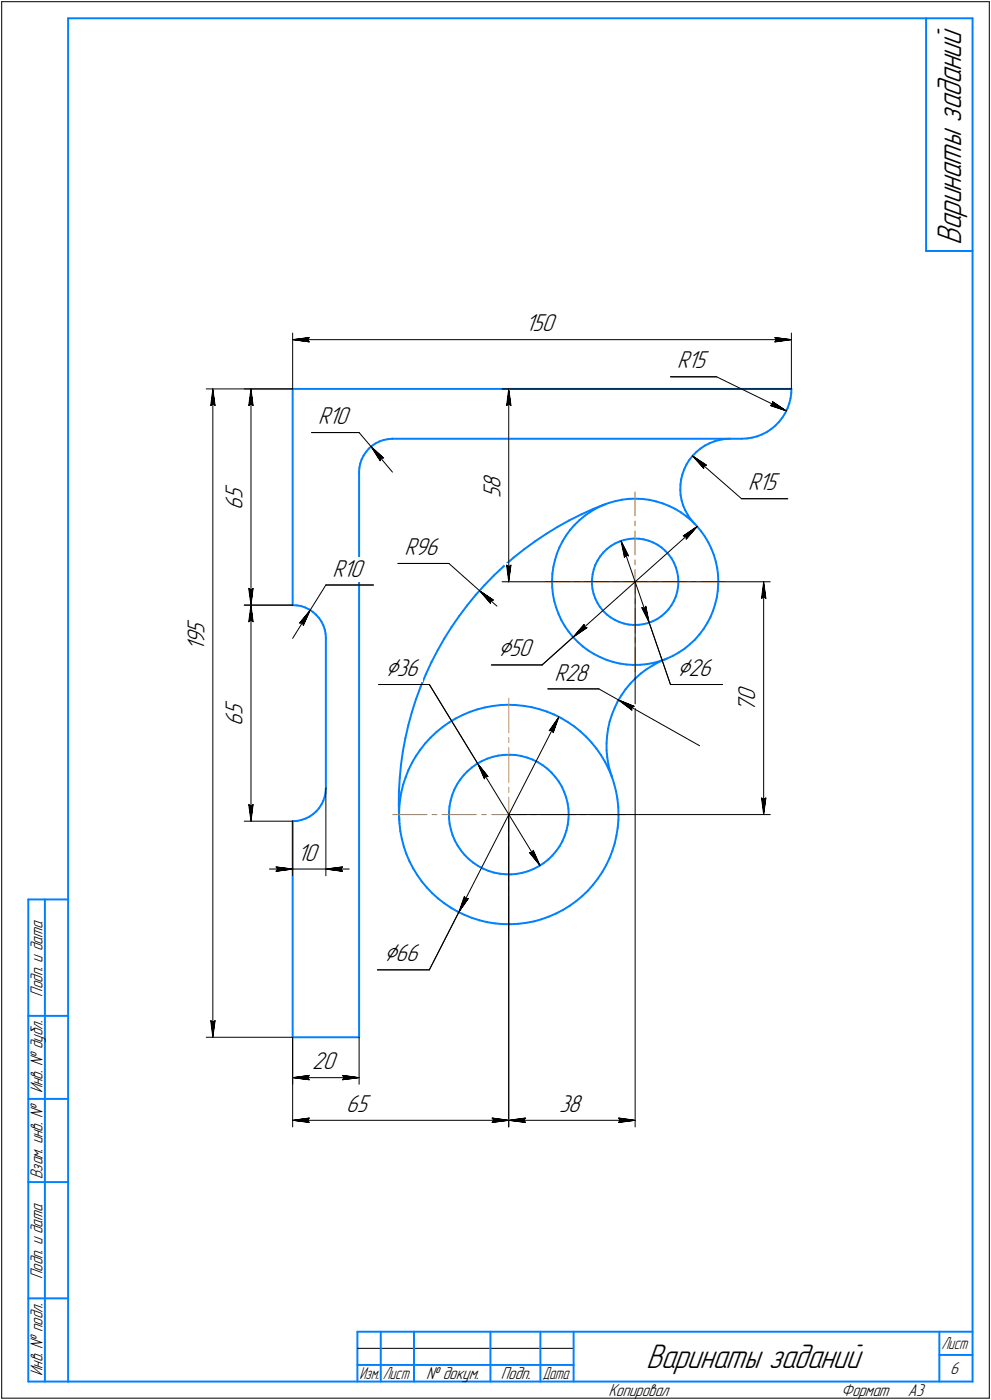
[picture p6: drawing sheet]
<svg xmlns="http://www.w3.org/2000/svg" width="298mm" height="421mm" viewBox="0 0 298 421" stroke-linecap="round" stroke-linejoin="round" font-family="sans-serif">
<defs><g id="words">
<g font-size="10.9">
<text x="289" y="73.7" transform="rotate(-90 289 73.7)">Варинаты заданий</text>
<text x="194.3" y="411.5">Варинаты заданий</text>
</g>
<g font-size="8.5">
<text x="149.8" y="197.4">Ç50</text>
<text x="115.9" y="203.3">Ç36</text>
<text x="203.6" y="203.3">Ç26</text>
<text x="115.5" y="289.1">Ç66</text>
</g>
<g font-size="7.8">
<text x="158.1" y="99.6">150</text>
<text x="203.6" y="110.8">R15</text>
<text x="95.7" y="127.5">R10</text>
<text x="150.5" y="149.9" transform="rotate(-90 150.5 149.9)">5</text>
<text x="150.5" y="147.1" transform="rotate(-90 150.5 147.1)">8</text>
<text x="225" y="147.4">R15</text>
<text x="72.9" y="153.4" transform="rotate(-90 72.9 153.4)">6</text>
<text x="72.9" y="150.2" transform="rotate(-90 72.9 150.2)">5</text>
<text x="121.7" y="166.9">R96</text>
<text x="100" y="173.4">R10</text>
<text x="61.5" y="190.6" transform="rotate(-90 61.5 190.6)">5</text>
<text x="61.5" y="195.9" transform="rotate(-90 61.5 195.9)">1</text>
<text x="61.5" y="193.8" transform="rotate(-90 61.5 193.8)">9</text>
<text x="166.8" y="204.7">R28</text>
<text x="72.9" y="215.2" transform="rotate(-90 72.9 215.2)">5</text>
<text x="227.1" y="214.1" transform="rotate(-90 227.1 214.1)">7</text>
<text x="227.1" y="210.9" transform="rotate(-90 227.1 210.9)">0</text>
<text x="72.9" y="218.4" transform="rotate(-90 72.9 218.4)">6</text>
<text x="89.5" y="258.8">10</text>
<text x="93.9" y="321.6">20</text>
<text x="104.1" y="334.4">65</text>
<text x="168.1" y="334.4">38</text>
</g>
<g font-size="5.5">
<text x="12.8" y="299.7" transform="rotate(-90 12.8 299.7)">Подп. и дата</text>
<text x="12.8" y="328.8" transform="rotate(-90 12.8 328.8)">Инв. № дубл.</text>
<text x="12.8" y="354.6" transform="rotate(-90 12.8 354.6)">Взам. инв. №</text>
<text x="12.8" y="384.7" transform="rotate(-90 12.8 384.7)">Подп. и дата</text>
<text x="12.8" y="413.8" transform="rotate(-90 12.8 413.8)">Инв. № подл.</text>
<text x="285.8" y="413.3">6</text>
<text x="128.2" y="414.8">№ докум.</text>
<text x="150.6" y="414.8">Подп.</text>
<text x="183" y="419.8">Копировал</text>
<text x="253" y="419.8">Формат</text>
<text x="273" y="419.8">A3</text>
</g>
<g font-size="5.4">
<text x="283.1" y="405.8">Лист</text>
<text x="108.1" y="414.8">Изм.</text>
<text x="115.1" y="414.8">Лист</text>
<text x="163.1" y="414.8">Дата</text>
</g>
</g></defs>
<g fill="none" stroke="#0080ff" stroke-width=".59">
<path d="M20.5 5.5v410zM20.5 5.5h272zM278.5 5.5v70zM292.5 5.5v410zM278.5 75.5h14zM88 117h150zM88 117v65zM237.7 119.8l-.3 1.5zM238 118.2l-.3 1.6zM238 117v1.2zM108.3 139.4l-.2 1.3zM108.8 138.2l-.5 1.2z"/>
<path d="M109.3 137l-.5 1.2zM110.1 135.9l-.8 1.1zM110.9 134.9l-.8 1zM110.9 134.9l1-.8zM111.9 134.1l1-.8zM112.9 133.3l1.2-.5zM114.1 132.8l1.3-.5zM115.4 132.3l1.2-.2zM116.6 132.1l1.3-.1zM117.9 132h.1M118 132h105zM206.5 139.7l-.7 1.4z"/>
<path d="M207.3 138.3l-.8 1.4zM208.3 137.1l-1 1.2zM209.4 135.9l1.3-1zM209.4 135.9l-1.1 1.2zM210.7 134.9l1.3-.9zM212 134l1.4-.7zM213.4 133.3l1.5-.6zM214.9 132.7l1.5-.4zM216.4 132.3l1.6-.3zM218 132h1.6zM223 132l1.6-.1zM224.6 131.9l1.6-.3z"/>
<path d="M226.2 131.6l1.5-.4zM227.7 131.2l1.5-.6zM229.2 130.6l1.4-.7zM230.6 129.9l1.3-.9zM231.9 129l1.3-1zM234.3 126.9l-1.1 1.1zM235.3 125.6l-1 1.3zM236.1 124.2l-.8 1.4zM236.8 122.9l-.7 1.3zM237.4 121.3l-.6 1.6zM108 142v170zM108.1 140.7l-.1 1.3z"/>
<path d="M167.7 158.5l3.5-2zM171.2 156.5l3.6-1.8zM171.4 159.4l-1.2 1.7zM172.8 157.9l1.5-1.5zM172.8 157.9l-1.4 1.5zM174.3 156.4l1.6-1.3zM174.8 154.7l3.7-1.7zM175.9 155.1l1.6-1.2zM177.5 153.9l1.8-1zM178.5 153l3.7-1.4zM179.3 152.9l1.9-.9zM181.2 152l1.9-.7z"/>
<path d="M183.1 151.3l2-.6zM185.1 150.7l2-.4zM187.1 150.3l2-.3zM189.1 150h2.1zM191.2 150l2.1 .1zM193.3 150.1l2 .2zM195.3 150.3l2 .5zM197.3 150.8l2 .6zM199.3 151.4l1.9 .7zM201.2 152.1l1.8 .9zM203 153l1.8 1.1zM204.6 147.3l.1 1.6z"/>
<path d="M204.6 145.7v1.6zM204.7 148.9l.3 1.6zM204.8 154.1l1.7 1.2zM204.9 144.1l-.3 1.6zM205 150.5l.4 1.5zM205.2 142.6l-.3 1.5zM205.4 152l.7 1.5zM205.8 141.1l-.6 1.5zM206.1 153.5l.7 1.4zM206.5 155.3l1.5 1.3zM206.8 154.9l.9 1.3zM207.7 156.2l1.1 1.2z"/>
<path d="M208 156.6l1.5 1.5zM208.8 157.4h.1M209.5 158.1l1.3 1.6zM210.8 159.7l1.2 1.6zM143 179l-2.5 3.1zM145.7 176l-2.7 3zM148.5 173.1l2.9-2.8zM148.5 173.1l-2.8 2.9zM151.4 170.3l3.1-2.6zM154.5 167.7l3.1-2.5zM157.6 165.2l3.3-2.4zM160.9 162.8l3.4-2.2z"/>
<path d="M164.3 160.6l3.4-2.1zM166 174.6l.1 2.1zM166.1 176.7l.2 2zM166.1 172.6l-.1 2zM166.3 178.7l.4 2zM166.4 170.5l-.3 2.1zM166.9 168.5l-.5 2zM167.5 166.5l-.6 2zM168.2 164.6l-.7 1.9zM169.2 162.8l-1 1.8zM170.2 161.1l-1 1.7zM178 175.7l.2 1.5z"/>
<path d="M178.1 174.2l-.1 1.5zM178.2 177.2l.3 1.4zM178.2 172.7l-.1 1.5zM178.5 178.6l.5 1.4zM178.6 171.3l-.4 1.4zM179 169.9l-.4 1.4zM179.7 168.6l-.7 1.3zM180.5 167.3l-.8 1.3zM181.4 166.2l1.1-1.1zM181.4 166.2l-.9 1.1zM182.5 165.1l1.2-.9zM183.7 164.2l1.3-.8z"/>
<path d="M185 163.4l1.3-.5zM186.3 162.9l1.4-.5zM187.7 162.4l1.5-.3zM189.2 162.1l1.5-.1zM190.7 162h1.5zM192.2 162l1.4 .2zM193.6 162.2l1.4 .4zM195 162.6l1.4 .6zM196.4 163.2l1.3 .6zM197.7 163.8l1.3 .9zM199 164.7l1.1 1zM200.1 165.7l1 1.1z"/>
<path d="M201.1 166.8l.9 1.1zM202 167.9l.7 1.3zM202.7 169.2l.5 1.4zM203.2 170.6l.5 1.4zM203.2 179.4l-.6 1.4zM203.7 172l.2 1.5zM203.7 178l-.5 1.4zM203.9 173.5l.1 1.5zM203.9 176.5l-.2 1.5zM204 175l-.1 1.5zM204 175h.1M212 161.3l1 1.8z"/>
<path d="M213 163.1l.9 1.9zM213.9 165l.8 1.9zM214.7 166.9l.6 2zM215.3 168.9l.4 2zM215.6 179.7l-.5 2zM215.7 170.9l.2 2zM215.9 177.7l-.3 2zM215.9 172.9l.1 2.1zM216 175.7l-.1 2zM216 175v.7zM88 182l1.3 .1zM89.3 182.1l1.3 .2z"/>
<path d="M90.6 182.3l1.2 .4zM91.8 182.7l1.2 .6zM93 183.3l1.1 .7zM94.1 184l.9 .9zM95 184.9l.9 .9zM95.9 185.8l.7 1.1zM96.6 186.9l.6 1.2zM97.2 188.1l.5 1.2zM97.7 189.3l.2 1.3zM97.9 190.6l.1 1.3zM98 192v45zM98 191.9h.1"/>
<path d="M129.8 199.1l-1.7 3.7zM131.6 195.6l-1.8 3.5zM133.6 192.1l-2 3.5zM135.8 188.6l-2.2 3.5zM138 185.3l-2.2 3.3zM140.5 182.1l-2.5 3.2zM166.7 180.7l.6 2zM167.3 182.7l.7 2zM168 184.7l.8 1.8zM168.8 186.5l1 1.8zM169.8 188.3l1.2 1.7zM171 190l1.3 1.6z"/>
<path d="M172.3 191.6l1.5 1.5zM173.8 193.1l1.5 1.3zM175.3 194.4l1.7 1.3zM177 195.7l1.7 1zM178.7 196.7l1.9 1zM179 180l.7 1.3zM179.7 181.3l.8 1.3zM180.5 182.6l.9 1.1zM180.6 197.7l1.8 .8zM181.4 183.7l1.1 1.1zM182.4 198.5l2 .6zM182.5 184.8l1.1 .9z"/>
<path d="M183.6 185.7l1.3 .7zM184.4 199.1l2 .5zM184.9 186.4l1.4 .7zM186.3 187.1l1.4 .4zM186.4 199.6l2 .3zM187.7 187.5l1.4 .3zM188.4 199.9l2.1 .1zM189.1 187.8l1.5 .2zM190.5 200l2-.1zM190.6 188l1.5-.1zM192.1 187.9l1.4-.2zM192.5 199.9l2.1-.2z"/>
<path d="M193.5 187.7l1.5-.3zM194.6 199.7l2-.4zM195 187.4l1.3-.6zM196.3 186.8l1.4-.7zM196.6 199.3l2-.5zM197.7 186.1l1.2-.8zM198.2 199.1l2-.9zM198.6 198.8l1.9-.7zM198.9 185.3l1.1-1zM200.5 198.1l1.9-.9zM201 183.3l-1 1zM201.9 182l-.9 1.3z"/>
<path d="M202.4 197.2l1.8-1zM202.6 180.8l-.7 1.2zM204.2 196.2l1.7-1.1zM205.9 195.1l1.6-1.3zM207.5 193.8l1.5-1.4zM210.4 190.8l-1.4 1.6zM211.6 189.2l-1.2 1.6zM212.7 187.4l-1.1 1.8zM213.7 185.6l-1 1.8zM214.4 183.7l-.7 1.9zM215.1 181.7l-.7 2zM122.8 218.1l-.9 3.9z"/>
<path d="M123.9 214.2l-1.1 3.9zM125.1 210.3l-1.2 3.9zM126.5 206.5l-1.4 3.8zM128.1 202.8l-1.6 3.7zM133.1 218.7l1.9-1.4zM135 217.3l2-1.2zM137 216.1l2.1-1zM139.1 215.1l2.2-1zM141.3 214.1l2.2-.7zM143.5 213.4l2.3-.6zM145.8 212.8l2.3-.5zM148.1 212.3l2.4-.3z"/>
<path d="M150.5 212h2.3zM152.8 212h2.4zM155.2 212l2.4 .3zM157.6 212.3l2.3 .4zM159.9 212.7l2.3 .6zM162.2 213.3l2.2 .7zM164.4 214l2.2 .9zM166.6 214.9l2.1 1zM168.7 215.9l2.1 1.3zM170.8 217.2l1.9 1.3zM172.7 218.5l1.8 1.5zM174.5 220l1.8 1.6z"/>
<path d="M182.9 219.2l-.3 2.1zM183.3 217l-.4 2.2zM184 214.9l-.7 2.1zM184.8 212.9l-.8 2zM185.8 210.9l-1 2zM186.9 209.1l-1.1 1.8zM188.1 207.3l-1.2 1.8zM189.5 205.6l-1.4 1.7zM191.1 204l1.6-1.4zM191.1 204l-1.6 1.6zM192.7 202.6l1.7-1.3zM194.4 201.3l1.9-1.1z"/>
<path d="M196.3 200.2l1.9-1.1zM97.7 239.6l-.5 1.2zM97.9 238.3l-.2 1.3zM98 237l-.1 1.3zM120 238l-.1 4zM120.2 233.9l-.2 4.1zM120.6 229.9l-.4 4zM120.7 238.3l-.4 2.3zM121.2 225.9l-.6 4zM121.2 236l-.5 2.3zM121.9 222l-.7 3.9zM122 233.7l-.8 2.3z"/>
<path d="M122.9 231.5l-.9 2.2zM123.9 229.4l-1 2.1zM125.1 227.4l-1.2 2zM126.4 225.4l-1.3 2zM127.9 223.6l-1.5 1.8zM129.5 221.8l1.7-1.6zM129.5 221.8l-1.6 1.8zM131.2 220.2l1.9-1.5zM136 239.1l-.5 1.7zM136.6 237.5l-.6 1.6zM137.4 236l-.8 1.5zM138.3 234.5l-.9 1.5z"/>
<path d="M139.4 233.1l-1.1 1.4zM140.6 231.9l1.4-1.1zM140.6 231.9l-1.2 1.2zM142 230.8l1.4-1.1zM143.4 229.7l1.5-.8zM144.9 228.9l1.6-.7zM146.5 228.2l1.7-.6zM148.2 227.6l1.7-.4zM149.9 227.2l1.7-.2zM151.6 227h1.7zM153.3 227l1.8 .1zM155.1 227.1l1.7 .3z"/>
<path d="M156.8 227.4l1.7 .4zM158.5 227.8l1.6 .6zM160.1 228.4l1.6 .8zM161.7 229.2l1.5 .9zM163.2 230.1l1.4 1.1zM164.6 231.2l1.3 1.2zM165.9 232.4l1.1 1.3zM167 233.7l1.1 1.4zM168.1 235.1l.9 1.5zM169 236.6l.7 1.6zM169.7 238.2l.6 1.6zM170.3 239.8l.4 1.7z"/>
<path d="M176.3 221.6l1.6 1.7zM177.9 223.3l1.5 1.8zM179.4 225.1l1.3 2zM180.7 227.1l1.2 2zM181.9 229.1l1.1 2.1zM182.4 223.5v2.1zM182.4 225.6l.2 2.2zM182.6 221.3l-.2 2.2zM182.6 227.8l.4 2.2zM183 230l.5 2.1zM183 231.2l.9 2.2zM183.5 232.1l.6 1.7z"/>
<path d="M183.9 233.4l.8 2.2zM184.7 235.6l.6 2.3zM185.3 237.9l.4 2.3zM88 247v65zM88.1 247h.1M88.1 247l1.3-.1zM89.4 246.9l1.3-.3zM90.7 246.6l1.2-.4zM91.9 246.2l1.1-.6zM93 245.6l1.1-.7zM94.1 244.9l1-.9zM96 243l-.9 1z"/>
<path d="M96.7 241.9l-.7 1.1zM97.2 240.8l-.5 1.1zM119.9 242l.1 4zM120 245.3l.1 2.4zM120 246l.1 .8zM120.1 243l-.1 2.3zM120.1 247.7l.3 2.3zM120.3 240.6l-.2 2.4zM120.4 250l.5 2.3zM120.9 252.3l.6 2.3zM121.5 254.6l.7 2.3zM122.2 256.9l.9 2.1z"/>
<path d="M123.1 259l1.1 2.2zM135 244.3v1.7zM135 246l.2 1.8zM135.2 242.6l-.2 1.7zM135.2 247.8l.4 1.7zM135.5 240.8l-.3 1.8zM135.6 249.5l.5 1.7zM136.1 251.2l.7 1.6zM136.8 252.8l.8 1.5zM137.6 254.3l1 1.4zM138.6 255.7l1.1 1.4zM139.7 257.1l1.2 1.2z"/>
<path d="M140.9 258.3l1.4 1.1zM142.3 259.4l1.4 1zM163.5 259.6l1.4-1.1zM164.9 258.5l1.2-1.2zM167.3 255.9l-1.2 1.4zM168.3 254.6l-1 1.3zM169.1 253l-.8 1.6zM169.8 251.4l-.7 1.6zM170.3 249.8l-.5 1.6zM170.7 241.5l.2 1.7zM170.7 248.1l-.4 1.7zM170.9 243.2l.1 1.8z"/>
<path d="M170.9 246.3l-.2 1.8zM171 245l-.1 1.3zM183.3 258.1l-1 2.1zM184.1 255.9l-.8 2.2zM184.9 253.6l-.8 2.3zM185.4 251.3l-.5 2.3zM185.7 240.2l.2 2.4zM185.8 249l-.4 2.3zM185.9 242.6l.1 2.4zM186 246.6l-.2 2.4zM186 245v1.6zM8.5 270.5v145z"/>
<path d="M8.5 270.5h12zM13.5 270.5v145zM124.2 261.2l1.3 1.9zM125.5 263.1l1.3 2zM126.8 265.1l1.6 1.8zM128.4 266.9l1.6 1.7zM130 268.6l1.7 1.6zM131.7 270.2l1.9 1.5zM133.6 271.7l2 1.3zM135.6 273l2 1.2zM137.6 274.2l2.1 1zM139.7 275.2l2.2 .9z"/>
<path d="M141.9 276.1l2.3 .7zM143.7 260.4l1.6 .8zM144.2 276.8l2.3 .5zM145.3 261.2l1.6 .7zM146.5 277.3l2.3 .4zM146.9 261.9l1.6 .5zM148.5 262.4l1.8 .4zM148.8 277.7l2.4 .2zM150.3 262.8l1.7 .1zM151.2 277.9l2.3 .1zM152 262.9l1.8 .1zM153.5 278l2.4-.2z"/>
<path d="M153.8 263l1.7-.2zM155.5 262.8l1.7-.3zM155.9 277.8l2.3-.3zM157.2 262.5l1.7-.5zM158.2 277.5l2.4-.4zM158.9 262l1.6-.7zM160.5 261.3l1.6-.8zM160.6 277.1l2.2-.6zM162.1 260.5l1.4-.9zM162.8 276.5l2.3-.8zM165.1 275.7l2.1-1zM167.2 274.7l2.1-1.1z"/>
<path d="M169.3 273.6l2-1.2zM171.3 272.4l2-1.4zM173.3 271l1.7-1.5zM175 269.5l1.8-1.6zM178.4 266.1l-1.6 1.8zM179.8 264.2l-1.4 1.9zM181.1 262.3l-1.3 1.9zM182.3 260.2l-1.2 2.1zM8.5 305.5h12zM88 312h20zM8.5 330.5h12zM8.5 355.5h12z"/>
<path d="M8.5 390.5h12zM8.5 415.5h12zM20.5 415.5h272zM107.5 400.5h185zM107.5 400.5v15zM107.5 410.5h7zM114.5 400.5v15zM114.5 410.5h10zM124.5 400.5v15zM124.5 410.5h23zM147.5 400.5v15zM147.5 410.5h15z"/>
<path d="M162.5 400.5v15zM162.5 410.5h10zM172.5 400.5v15zM282.5 400.5v15zM282.5 407.5h10z"/>
</g>
<g fill="none" stroke="#ff8000" stroke-width=".3">
<path d="M191 148v7.2zM191 156.7v1.5zM191 159.7v7.2zM164 175h7.2zM172.7 175h1.5zM175.7 175h7.2zM184.4 175h1.5zM187.4 175h3.6zM191 175v3.6zM191 168.4v1.5zM191 171.4v3.6zM191 175h3.6z"/>
<path d="M196.1 175h1.5zM199.1 175h7.2zM207.8 175h1.5zM210.8 175h7.2zM191 194.8v7.2zM191 191.8v1.5zM191 183v7.3zM191 180.1v1.5zM153 210v10.4zM153 221.9v1.5zM153 224.9v10.4zM153 236.8v1.5z"/>
<path d="M153 239.8v5.2zM118 245h10.4zM129.9 245h1.5zM132.9 245h10.4zM144.8 245h1.5zM147.8 245h5.2zM153 254.7v10.4zM153 251.7v1.5zM153 245v5.2zM153 245h5.2zM159.7 245h1.5zM162.7 245h10.4z"/>
<path d="M174.6 245h1.5zM177.6 245h10.4zM153 269.6v10.4zM153 266.6v1.5z"/>
</g>
<g fill="none" stroke="#000" stroke-width=".3">
<path d="M.5 .5v420zM.5 .5h297zM297.5 .5v420zM62 117h26zM64 117l.7 5zM64 117l-.6 5zM64 117v195zM73.4 117h14.6zM75.5 117l.6 5zM75.5 117l-.7 5zM75.5 117v65zM88 100.2v16.8z"/>
<path d="M88 102.2l5-.7zM88 102.2l5 .6zM88 102.2h150zM92.5 102.2l.5 .6zM93 101.5l-.5 .7zM151 117h87zM153 117l.7 5zM153 117l-.6 5zM153 117v58zM201.6 113.3h13.9zM215.5 113.3l21 10.3zM233 102.8l5-.6z"/>
<path d="M233 101.5l.5 .7zM233 101.5l5 .7zM233.5 102.2l-.5 .6zM238 100.2v16.8zM63.4 122l.6-.5zM64 121.5l.7 .5zM74.8 122l.7-.5zM75.5 121.5l.6 .5zM93.7 130.1h14.3zM108 130.1l3.6 4.2zM111.6 134.3l3.7 3.4zM111.6 134.3l2.7 4.3z"/>
<path d="M111.6 134.3l6.4 7.7zM114.5 137.8l.8-.1zM114.5 137.8l-.2 .8zM152.4 122l.6-.5zM153 121.5l.7 .5zM208.3 137.1l4.2 2.8zM208.3 137.1l3.3 3.8zM208.3 137.1l14.7 12.9zM231.7 122l4.8 1.6zM231.7 122l.8-.4zM232.3 120.8l.2 .8zM232.3 120.8l4.2 2.8z"/>
<path d="M209.7 158.3l-3.3 3.8zM211.7 140.1l.8-.2zM211.7 140.1l-.1 .8zM223 150h13.9zM74.8 177l.7 5zM74.8 177l.7 .5zM75.5 177.5l.6-.5zM76.1 177l-.6 5zM98 175.9l-4.7 7.6zM98 175.9h14.3zM119.7 169.5h15.3zM135 169.5l9.2 8.1z"/>
<path d="M144.2 177.6l3.3 3.8zM144.2 177.6l4.2 2.9zM144.2 177.6l5.2 4.7zM151 175h40zM152.4 170l.6 5zM152.4 170l.6 .5zM153 170.5l.7-.5zM153.7 170l-.7 5zM186.8 162.7l2.2 4.5zM186.8 162.7l1 4.9zM186.8 162.7l8.4 24.6zM188.3 166.9l.7 .3z"/>
<path d="M188.3 166.9l-.5 .7zM191 175v163.9zM191 175h40.6zM205.5 161.2l.8 .1zM205.5 161.2l4.2-2.9zM206.3 161.3l.1 .8zM229 180l.7-.5zM229.7 175l.6 5zM229.7 179.5l.6 .5zM229.7 175l-.7 5zM229.7 175v70zM73.4 182h14.6z"/>
<path d="M74.8 187l.7-.5zM75.5 182l.6 5zM75.5 186.5l.6 .5zM75.5 182l-.7 5zM75.5 182v65zM90.1 187.4l.8-.1zM90.9 187.3l.3 .8zM93.3 183.5l-2.1 4.6zM93.3 183.5l-3.2 3.9zM93.3 183.5l-5.3 8.5zM147.6 180.6l-.1 .8zM147.6 180.6l.8-.1z"/>
<path d="M147.8 200h15.2zM163 200l9.4-8.4zM172.4 191.6l4.1-2.8zM172.4 191.6l37.3-33.3zM175.6 187.8l-3.2 3.8zM175.6 187.8l.1 .8zM175.7 188.6l.8 .2zM193 182.8l2.2 4.5zM193 182.8l.8 .2zM194.2 182.3l-.4 .7zM194.2 182.3l1 5zM195.2 187.3l6.4 18.6z"/>
<path d="M113.9 205.9h15.2zM129.1 205.9l14.5 23.7zM164.8 207.2h15.3zM165.2 219.8l.8-.2zM166 219.6l.4 .7zM168.1 215.6l-1.7 4.7zM168.1 215.6l-2.9 4.2zM168.1 215.6l-30.1 58.8zM180.1 207.2l5.9 3.3zM186 210.5l4.7 1.9zM186 210.5l4 3.1zM186 210.5l24.4 13.8z"/>
<path d="M189.9 212.8l.8-.4zM189.9 212.8l.1 .8zM201.6 205.9h15.7zM98 237v26.4zM143.6 229.6l3.2 4zM143.6 229.6l2.1 4.6zM143.6 229.6l18.8 30.7zM146 233.5l.8 .1zM146 233.5l-.3 .7zM229 240l.7 5zM229 240l.7 .5zM230.3 240l-.6 5z"/>
<path d="M73.4 247h14.6zM74.8 242l.7 5zM74.8 242l.7 .5zM75.5 242.5l.6-.5zM76.1 242l-.6 5zM88 247v16.4zM153 245v93.9zM153 245h78.6zM159.2 256.4l3.2 3.9zM159.2 256.4l.9 .1zM160.4 255.7l-.3 .8zM160.4 255.7l2 4.6z"/>
<path d="M229.7 240.5l.6-.5zM81 261.4h7zM83 260.7l5 .7zM83 260.7l.5 .7zM83 262l5-.6zM83.5 261.4l-.5 .6zM88 261.4h10zM98 261.4l5 .6zM98 261.4l5-.7zM98 261.4h7zM102.5 261.4l.5 .6zM103 260.7l-.5 .7z"/>
<path d="M138 274.4l-8.9 17.3zM139.7 269.6l-1.7 4.8zM139.7 269.6l.3 .7zM140 270.3l.8-.1zM140.8 270.2l-2.8 4.2zM113.5 291.7h15.6zM62 312h26zM63.4 307l.6 5zM63.4 307l.6 .5zM64 307.5l.7-.5zM64.7 307l-.7 5zM88 312v14.1z"/>
<path d="M88 312v26.9zM108 312v14.1zM88 324.1l5-.7zM88 324.1l5 .6zM88 324.1h20zM88 336.9l5-.6zM88 336.9l5 .7zM88 336.9h65zM92.5 324.1l.5 .6zM92.5 336.9l.5 .7zM93 323.4l-.5 .7zM93 336.3l-.5 .6z"/>
<path d="M103 324.7l5-.6zM103 323.4l.5 .7zM103 323.4l5 .7zM103.5 324.1l-.5 .6zM148 337.6l5-.7zM148 336.3l.5 .6zM148 336.3l5 .6zM148.5 336.9l-.5 .7zM153 336.9l5-.6zM153 336.9l5 .7zM153 336.9h38zM157.5 336.9l.5 .7z"/>
<path d="M158 336.3l-.5 .6zM186 337.6l5-.7zM186 336.3l.5 .6zM186 336.3l5 .6zM186.5 336.9l-.5 .7zM107.5 405.5h65zM.5 420.5h297z"/>
</g>
<g fill="#fff" stroke="#fff" stroke-width=".3">
<path d="M158.1 94h9.8zM158.1 94.1h9.8zM158.1 94.1h9.8zM158.1 94.1h9.8zM158.1 94.2h9.8zM158.1 94.2h9.8zM158.1 94.3h9.8zM158.1 94.3h9.8zM158.1 94.4h9.8zM158.1 94.4h9.8zM158.1 94.4h9.8zM158.1 94.5h9.8zM158.1 94.5h9.8zM158.1 94.6h9.8zM158.1 94.6h9.8zM158.1 94.7h9.8zM158.1 94.7h9.8zM158.1 94.7h9.8zM158.1 94.8h9.8zM158.1 94.8h9.8zM158.1 94.9h9.8zM158.1 94.9h9.8zM158.1 95h9.8zM158.1 95h9.8zM158.1 95h9.8zM158.1 95.1h9.8zM158.1 95.1h9.8zM158.1 95.2h9.8zM158.1 95.2h9.8zM158.1 95.2h9.8zM158.1 95.3h9.8zM158.1 95.3h9.8zM158.1 95.4h9.8zM158.1 95.4h9.8zM158.1 95.5h9.8zM158.1 95.5h9.8zM158.1 95.5h9.8zM158.1 95.6h9.8zM158.1 95.6h9.8zM158.1 95.7h9.8zM158.1 95.7h9.8zM158.1 95.8h9.8zM158.1 95.8h9.8zM158.1 95.8h9.8zM158.1 95.9h9.8zM158.1 95.9h9.8zM158.1 96h9.8zM158.1 96h9.8zM158.1 96.1h9.8zM158.1 96.1h9.8zM158.1 96.1h9.8zM158.1 96.2h9.8zM158.1 96.2h9.8zM158.1 96.3h9.8zM158.1 96.3h9.8zM158.1 96.4h9.8zM158.1 96.4h9.8zM158.1 96.4h9.8zM158.1 96.5h9.8zM158.1 96.5h9.8zM158.1 96.6h9.8zM158.1 96.6h9.8zM158.1 96.6h9.8zM158.1 96.7h9.8zM158.1 96.7h9.8zM158.1 96.8h9.8zM158.1 96.8h9.8zM158.1 96.9h9.8zM158.1 96.9h9.8zM158.1 96.9h9.8zM158.1 97h9.8zM158.1 97h9.8zM158.1 97.1h9.8zM158.1 97.1h9.8zM158.1 97.2h9.8zM158.1 97.2h9.8zM158.1 97.2h9.8zM158.1 97.3h9.8zM158.1 97.3h9.8zM158.1 97.4h9.8zM158.1 97.4h9.8zM158.1 97.5h9.8zM158.1 97.5h9.8zM158.1 97.5h9.8zM158.1 97.6h9.8zM158.1 97.6h9.8zM158.1 97.7h9.8zM158.1 97.7h9.8zM158.1 97.7h9.8zM158.1 97.8h9.8zM158.1 97.8h9.8zM158.1 97.9h9.8zM158.1 97.9h9.8zM158.1 98h9.8zM158.1 98h9.8zM158.1 98h9.8zM158.1 98.1h9.8zM158.1 98.1h9.8zM158.1 98.2h9.8zM158.1 98.2h9.8zM158.1 98.3h9.8zM158.1 98.3h9.8zM158.1 98.3h9.8zM158.1 98.4h9.8zM158.1 98.4h9.8zM158.1 98.5h9.8zM158.1 98.5h9.8zM158.1 98.6h9.8zM158.1 98.6h9.8zM158.1 98.6h9.8zM158.1 98.7h9.8zM158.1 98.7h9.8zM158.1 98.8h9.8zM158.1 98.8h9.8zM158.1 98.8h9.8zM158.1 98.9h9.8zM158.1 98.9h9.8zM158.1 99h9.8zM158.1 99h9.8zM158.1 99.1h9.8zM158.1 99.1h9.8zM158.1 99.1h9.8zM158.1 99.2h9.8zM158.1 99.2h9.8zM158.1 99.3h9.8zM158.1 99.3h9.8zM158.1 99.4h9.8zM158.1 99.4h9.8zM158.1 99.4h9.8zM158.1 99.5h9.8zM158.1 99.5h9.8zM158.1 99.6h9.8zM158.1 99.6h9.8zM158.1 99.7h9.8zM158.1 99.7h9.8zM158.1 99.7h9.8zM158.1 99.8h9.8zM158.1 99.8h9.8zM158.1 99.9h9.8zM158.1 99.9h9.8zM158.1 99.9h9.8zM158.1 100h9.8zM158.1 100h9.8zM158.1 100.1h9.8zM158.1 100.1h9.8zM158.1 100.2h9.8zM158.1 100.2h9.8zM158.1 100.2h9.8zM158.1 100.3h9.8zM158.1 100.3h9.8zM158.1 100.4h9.8zM158.1 100.4h9.8zM158.1 100.5h9.8zM158.1 100.5h9.8zM158.1 100.5h9.8zM158.1 100.6h9.8zM158.1 100.6h9.8zM158.1 100.7h9.8zM158.1 100.7h9.8zM158.1 100.8h9.8zM158.1 100.8h9.8zM158.1 100.8h9.8zM158.1 100.9h9.8zM158.1 100.9h9.8zM158.1 101h9.8zM158.1 101h9.8zM158.1 101h9.8zM158.1 101.1h9.8zM158.1 101.1h9.8z"/>
<path d="M93.2 101h.3zM92.9 101h.6zM92.6 101h.9zM92.3 101.1h1.2zM92 101.1h1.5zM91.7 101.2h1.8zM91.4 101.2h2.1zM91.1 101.3h2.4zM90.7 101.3h2.8zM90.4 101.3h3.1zM90.1 101.4h3.4zM89.8 101.4h3.7zM89.7 101.5h3.8zM89.6 101.5h3.9zM89.5 101.6h4zM89.4 101.6h4.1zM89.3 101.6h4.2zM89.2 101.7h4.3zM89.1 101.7h4.4zM89 101.8h4.5zM88.9 101.8h4.6zM88.8 101.9h4.7zM88.6 101.9h4.9zM88.6 101.9h4.9zM88.4 102h5.1zM88.3 102h5.2zM88.2 102.1h5.3zM88.1 102.1h5.4zM88 102.2h5.5zM88.1 102.2h5.4zM88.2 102.2h5.3zM88.3 102.3h5.2zM88.4 102.3h5.1zM88.5 102.4h5zM88.6 102.4h4.9zM88.7 102.4h4.8zM88.8 102.5h4.7zM88.9 102.5h4.6zM89 102.6h4.5zM89.1 102.6h4.4zM89.2 102.7h4.3zM89.3 102.7h4.2zM89.4 102.7h4.1zM89.5 102.8h4zM89.6 102.8h3.9zM89.7 102.9h3.8zM89.8 102.9h3.7zM90.1 103h3.4zM90.5 103h3zM90.8 103h2.7zM91.1 103.1h2.4zM91.5 103.1h2zM91.8 103.2h1.7zM92.2 103.2h1.3zM92.5 103.3h1zM92.8 103.3h.7zM93.2 103.3h.3z"/>
<path d="M232.5 101h.3zM232.5 101h.6zM232.5 101h.9zM232.5 101.1h1.3zM232.5 101.1h1.6zM232.5 101.2h1.9zM232.5 101.2h2.2zM232.5 101.3h2.5zM232.5 101.3h2.8zM232.5 101.3h3.1zM232.5 101.4h3.4zM232.5 101.4h3.7zM232.5 101.5h3.8zM232.5 101.5h3.9zM232.5 101.6h4.1zM232.5 101.6h4.1zM232.5 101.6h4.3zM232.5 101.7h4.4zM232.5 101.7h4.5zM232.5 101.8h4.6zM232.5 101.8h4.7zM232.5 101.9h4.8zM232.5 101.9h4.9zM232.5 101.9h5zM232.5 102h5.1zM232.5 102h5.2zM232.5 102.1h5.3zM232.5 102.1h5.4zM232.5 102.2h5.5zM232.5 102.2h5.4zM232.5 102.2h5.3zM232.5 102.3h5.2zM232.5 102.3h5.1zM232.5 102.4h5zM232.5 102.4h4.9zM232.5 102.4h4.8zM232.5 102.5h4.7zM232.5 102.5h4.6zM232.5 102.6h4.5zM232.5 102.6h4.4zM232.5 102.7h4.3zM232.5 102.7h4.2zM232.5 102.7h4.1zM232.5 102.8h4zM232.5 102.8h3.9zM232.5 102.9h3.8zM232.5 102.9h3.7zM232.5 103h3.4zM232.5 103h3zM232.5 103h2.7zM232.5 103.1h2.4zM232.5 103.1h2zM232.5 103.2h1.7zM232.5 103.2h1.3zM232.5 103.3h1zM232.5 103.3h.7zM232.5 103.3h.3z"/>
<path d="M67.4 145.6h7.1zM67.4 145.6h7.1zM67.4 145.7h7.1zM67.4 145.7h7.1zM67.4 145.8h7.1zM67.4 145.8h7.1zM67.4 145.8h7.1zM67.4 145.9h7.1zM67.4 145.9h7.1zM67.4 146h7.1zM67.4 146h7.1zM67.4 146h7.1zM67.4 146.1h7.1zM67.4 146.1h7.1zM67.4 146.2h7.1zM67.4 146.2h7.1zM67.4 146.3h7.1zM67.4 146.3h7.1zM67.4 146.3h7.1zM67.4 146.4h7.1zM67.4 146.4h7.1zM67.4 146.5h7.1zM67.4 146.5h7.1zM67.4 146.6h7.1zM67.4 146.6h7.1zM67.4 146.6h7.1zM67.4 146.7h7.1zM67.4 146.7h7.1zM67.4 146.8h7.1zM67.4 146.8h7.1zM67.4 146.9h7.1zM67.4 146.9h7.1zM67.4 146.9h7.1zM67.4 147h7.1zM67.4 147h7.1zM67.4 147.1h7.1zM67.4 147.1h7.1zM67.4 147.2h7.1zM67.4 147.2h7.1zM67.4 147.2h7.1zM67.4 147.3h7.1zM67.4 147.3h7.1zM67.4 147.4h7.1zM67.4 147.4h7.1zM67.4 147.4h7.1zM67.4 147.5h7.1zM67.4 147.5h7.1zM67.4 147.6h7.1zM67.4 147.6h7.1zM67.4 147.7h7.1zM67.4 147.7h7.1zM67.4 147.7h7.1zM67.4 147.8h7.1zM67.4 147.8h7.1zM67.4 147.9h7.1zM67.4 147.9h7.1zM67.4 148h7.1zM67.4 148h7.1zM67.4 148h7.1zM67.4 148.1h7.1zM67.4 148.1h7.1zM67.4 148.2h7.1zM67.4 148.2h7.1zM67.4 148.3h7.1zM67.4 148.3h7.1zM67.4 148.3h7.1zM67.4 148.4h7.1zM67.4 148.4h7.1zM67.4 148.5h7.1zM67.4 148.5h7.1zM67.4 148.5h7.1zM67.4 148.6h7.1zM67.4 148.6h7.1zM67.4 148.7h7.1zM67.4 148.7h7.1zM67.4 148.8h7.1zM67.4 148.8h7.1zM67.4 148.8h7.1zM67.4 148.9h7.1zM67.4 148.9h7.1zM67.4 149h7.1zM67.4 149h7.1zM67.4 149.1h7.1zM67.4 149.1h7.1zM67.4 149.1h7.1zM67.4 149.2h7.1zM67.4 149.2h7.1zM67.4 149.3h7.1zM67.4 149.3h7.1zM67.4 149.4h7.1zM67.4 149.4h7.1zM67.4 149.4h7.1zM67.4 149.5h7.1zM67.4 149.5h7.1zM67.4 149.6h7.1zM67.4 149.6h7.1zM67.4 149.6h7.1zM67.4 149.7h7.1zM67.4 149.7h7.1zM67.4 149.8h7.1zM67.4 149.8h7.1zM67.4 149.9h7.1zM67.4 149.9h7.1zM67.4 149.9h7.1zM67.4 150h7.1zM67.4 150h7.1zM67.4 150.1h7.1zM67.4 150.1h7.1zM67.4 150.2h7.1zM67.4 150.2h7.1zM67.4 150.2h7.1zM67.4 150.3h7.1zM67.4 150.3h7.1zM67.4 150.4h7.1zM67.4 150.4h7.1zM67.4 150.5h7.1zM67.4 150.5h7.1zM67.4 150.5h7.1zM67.4 150.6h7.1zM67.4 150.6h7.1zM67.4 150.7h7.1zM67.4 150.7h7.1zM67.4 150.7h7.1zM67.4 150.8h7.1zM67.4 150.8h7.1zM67.4 150.9h7.1zM67.4 150.9h7.1zM67.4 151h7.1zM67.4 151h7.1zM67.4 151h7.1zM67.4 151.1h7.1zM67.4 151.1h7.1zM67.4 151.2h7.1zM67.4 151.2h7.1zM67.4 151.3h7.1zM67.4 151.3h7.1zM67.4 151.3h7.1zM67.4 151.4h7.1zM67.4 151.4h7.1zM67.4 151.5h7.1zM67.4 151.5h7.1zM67.4 151.6h7.1zM67.4 151.6h7.1zM67.4 151.6h7.1zM67.4 151.7h7.1zM67.4 151.7h7.1zM67.4 151.8h7.1zM67.4 151.8h7.1zM67.4 151.8h7.1zM67.4 151.9h7.1zM67.4 151.9h7.1zM67.4 152h7.1zM67.4 152h7.1zM67.4 152.1h7.1zM67.4 152.1h7.1zM67.4 152.1h7.1zM67.4 152.2h7.1zM67.4 152.2h7.1zM67.4 152.3h7.1zM67.4 152.3h7.1zM67.4 152.4h7.1zM67.4 152.4h7.1zM67.4 152.4h7.1zM67.4 152.5h7.1zM67.4 152.5h7.1zM67.4 152.6h7.1zM67.4 152.6h7.1zM67.4 152.7h7.1zM67.4 152.7h7.1zM67.4 152.7h7.1zM67.4 152.8h7.1zM67.4 152.8h7.1zM67.4 152.9h7.1zM67.4 152.9h7.1zM67.4 153h7.1zM67.4 153h7.1zM67.4 153h7.1zM67.4 153.1h7.1zM67.4 153.1h7.1zM67.4 153.2h7.1zM67.4 153.2h7.1zM67.4 153.2h7.1zM67.4 153.3h7.1zM67.4 153.3h7.1z"/>
<path d="M75.4 117.2h.2zM75.4 117.2h.2zM75.4 117.3h.2zM75.4 117.3h.2zM75.4 117.3h.2zM75.3 117.4h.4zM75.3 117.4h.4zM75.3 117.5h.4zM75.3 117.5h.4zM75.2 117.6h.5zM75.2 117.6h.6zM75.2 117.6h.6zM75.2 117.7h.6zM75.2 117.7h.6zM75.1 117.8h.7zM75.1 117.8h.8zM75.1 117.9h.8zM75.1 117.9h.8zM75.1 117.9h.8zM75.1 118h.8zM75.1 118h.8zM75 118.1h.9zM75 118.1h.9zM75 118.2h1zM75 118.2h1zM75 118.2h1zM74.9 118.3h1.1zM74.9 118.3h1.1zM74.9 118.4h1.2zM74.9 118.4h1.2zM74.8 118.4h1.3zM74.8 118.5h1.3zM74.8 118.5h1.3zM74.8 118.6h1.4zM74.8 118.6h1.4zM74.8 118.7h1.4zM74.8 118.7h1.4zM74.7 118.7h1.5zM74.7 118.8h1.5zM74.7 118.8h1.5zM74.7 118.9h1.5zM74.7 118.9h1.5zM74.7 119h1.5zM74.7 119h1.5zM74.7 119h1.5zM74.7 119.1h1.6zM74.7 119.1h1.6zM74.7 119.2h1.6zM74.7 119.2h1.6zM74.7 119.3h1.6zM74.7 119.3h1.6zM74.7 119.3h1.6zM74.7 119.4h1.6zM74.6 119.4h1.7zM74.6 119.5h1.7zM74.6 119.5h1.7zM74.6 119.5h1.7zM74.6 119.6h1.7zM74.6 119.6h1.7zM74.6 119.7h1.7zM74.6 119.7h1.8zM74.6 119.8h1.8zM74.6 119.8h1.8zM74.6 119.8h1.8zM74.6 119.9h1.8zM74.6 119.9h1.8zM74.6 120h1.8zM74.6 120h1.8zM74.6 120.1h1.8zM74.5 120.1h1.9zM74.5 120.1h1.9zM74.5 120.2h1.9zM74.5 120.2h1.9zM74.5 120.3h1.9zM74.5 120.3h2zM74.5 120.4h2zM74.5 120.4h2zM74.5 120.4h2zM74.5 120.5h2zM74.5 120.5h2zM74.5 120.6h2zM74.5 120.6h2zM74.5 120.6h2zM74.5 120.7h2zM74.5 120.7h2zM74.5 120.8h2zM74.5 120.8h2zM74.5 120.9h2zM74.5 120.9h2zM74.5 120.9h2zM74.5 121h2zM74.5 121h2zM74.5 121.1h2zM74.4 121.1h2.1zM74.4 121.2h2.1zM74.4 121.2h2.1zM74.4 121.2h2.2zM74.4 121.3h2.2zM74.4 121.3h2.2zM74.4 121.4h2.2zM74.4 121.4h2.2zM74.4 121.5h2.2zM74.4 121.5h2.2zM74.4 121.5h2.2zM74.4 121.6h2.2zM74.4 121.6h2.2zM74.4 121.7h2.2zM74.4 121.7h2.2zM74.4 121.8h2.2zM74.3 121.8h2.3zM74.3 121.8h2.3zM74.3 121.9h2.4zM74.3 121.9h2.4zM74.3 122h2.4zM74.3 122h2.4zM74.3 122h2.4zM74.3 122.1h2.4zM74.3 122.1h2.4zM74.3 122.2h2.4zM74.3 122.2h2.4zM74.3 122.3h2.4zM74.3 122.3h2.4zM74.3 122.3h2.4zM74.3 122.4h2.4zM74.3 122.4h2.4z"/>
<path d="M74.3 176.5h2.4zM74.3 176.5h2.4zM74.3 176.6h2.4zM74.3 176.6h2.4zM74.3 176.7h2.4zM74.3 176.7h2.4zM74.3 176.7h2.4zM74.3 176.8h2.4zM74.3 176.8h2.4zM74.3 176.9h2.4zM74.3 176.9h2.4zM74.3 177h2.4zM74.3 177h2.4zM74.3 177h2.4zM74.3 177.1h2.4zM74.3 177.1h2.3zM74.4 177.2h2.2zM74.4 177.2h2.2zM74.4 177.2h2.2zM74.4 177.3h2.2zM74.4 177.3h2.2zM74.4 177.4h2.2zM74.4 177.4h2.2zM74.4 177.5h2.2zM74.4 177.5h2.2zM74.4 177.5h2.2zM74.4 177.6h2.2zM74.4 177.6h2.2zM74.4 177.7h2.2zM74.4 177.7h2.1zM74.4 177.8h2.1zM74.4 177.8h2.1zM74.5 177.8h2zM74.5 177.9h2zM74.5 177.9h2zM74.5 178h2zM74.5 178h2zM74.5 178.1h2zM74.5 178.1h2zM74.5 178.1h2zM74.5 178.2h2zM74.5 178.2h2zM74.5 178.3h2zM74.5 178.3h2zM74.5 178.4h2zM74.5 178.4h2zM74.5 178.4h2zM74.5 178.5h2zM74.5 178.5h2zM74.5 178.6h2zM74.5 178.6h2zM74.5 178.6h1.9zM74.5 178.7h1.9zM74.5 178.7h1.9zM74.5 178.8h1.9zM74.5 178.8h1.9zM74.6 178.9h1.8zM74.6 178.9h1.8zM74.6 178.9h1.8zM74.6 179h1.8zM74.6 179h1.8zM74.6 179.1h1.8zM74.6 179.1h1.8zM74.6 179.2h1.8zM74.6 179.2h1.8zM74.6 179.2h1.8zM74.6 179.3h1.7zM74.6 179.3h1.7zM74.6 179.4h1.7zM74.6 179.4h1.7zM74.6 179.5h1.7zM74.6 179.5h1.7zM74.7 179.5h1.6zM74.7 179.6h1.6zM74.7 179.6h1.6zM74.7 179.7h1.6zM74.7 179.7h1.6zM74.7 179.7h1.6zM74.7 179.8h1.6zM74.7 179.8h1.6zM74.7 179.9h1.5zM74.7 179.9h1.5zM74.7 180h1.5zM74.7 180h1.5zM74.7 180h1.5zM74.7 180.1h1.5zM74.7 180.1h1.5zM74.7 180.2h1.5zM74.8 180.2h1.4zM74.8 180.3h1.4zM74.8 180.3h1.4zM74.8 180.3h1.4zM74.8 180.4h1.4zM74.8 180.4h1.3zM74.8 180.5h1.3zM74.9 180.5h1.2zM74.9 180.6h1.2zM74.9 180.6h1.2zM74.9 180.6h1.1zM75 180.7h1zM75 180.7h1zM75 180.8h1zM75 180.8h1zM75 180.8h.9zM75.1 180.9h.8zM75.1 180.9h.8zM75.1 181h.8zM75.1 181h.8zM75.1 181.1h.8zM75.1 181.1h.8zM75.1 181.1h.7zM75.2 181.2h.6zM75.2 181.2h.6zM75.2 181.3h.6zM75.2 181.3h.6zM75.2 181.4h.5zM75.3 181.4h.4zM75.3 181.4h.4zM75.3 181.5h.4zM75.3 181.5h.4zM75.3 181.6h.3zM75.4 181.6h.2zM75.4 181.7h.2zM75.4 181.7h.2zM75.4 181.7h.2zM75.4 181.8h.2z"/>
<path d="M55.9 186h7.1zM55.9 186.1h7.1zM55.9 186.1h7.1zM55.9 186.1h7.1zM55.9 186.2h7.1zM55.9 186.2h7.1zM55.9 186.3h7.1zM55.9 186.3h7.1zM55.9 186.4h7.1zM55.9 186.4h7.1zM55.9 186.4h7.1zM55.9 186.5h7.1zM55.9 186.5h7.1zM55.9 186.6h7.1zM55.9 186.6h7.1zM55.9 186.6h7.1zM55.9 186.7h7.1zM55.9 186.7h7.1zM55.9 186.8h7.1zM55.9 186.8h7.1zM55.9 186.9h7.1zM55.9 186.9h7.1zM55.9 186.9h7.1zM55.9 187h7.1zM55.9 187h7.1zM55.9 187.1h7.1zM55.9 187.1h7.1zM55.9 187.2h7.1zM55.9 187.2h7.1zM55.9 187.2h7.1zM55.9 187.3h7.1zM55.9 187.3h7.1zM55.9 187.4h7.1zM55.9 187.4h7.1zM55.9 187.5h7.1zM55.9 187.5h7.1zM55.9 187.5h7.1zM55.9 187.6h7.1zM55.9 187.6h7.1zM55.9 187.7h7.1zM55.9 187.7h7.1zM55.9 187.7h7.1zM55.9 187.8h7.1zM55.9 187.8h7.1zM55.9 187.9h7.1zM55.9 187.9h7.1zM55.9 188h7.1zM55.9 188h7.1zM55.9 188h7.1zM55.9 188.1h7.1zM55.9 188.1h7.1zM55.9 188.2h7.1zM55.9 188.2h7.1zM55.9 188.3h7.1zM55.9 188.3h7.1zM55.9 188.3h7.1zM55.9 188.4h7.1zM55.9 188.4h7.1zM55.9 188.5h7.1zM55.9 188.5h7.1zM55.9 188.6h7.1zM55.9 188.6h7.1zM55.9 188.6h7.1zM55.9 188.7h7.1zM55.9 188.7h7.1zM55.9 188.8h7.1zM55.9 188.8h7.1zM55.9 188.8h7.1zM55.9 188.9h7.1zM55.9 188.9h7.1zM55.9 189h7.1zM55.9 189h7.1zM55.9 189.1h7.1zM55.9 189.1h7.1zM55.9 189.1h7.1zM55.9 189.2h7.1zM55.9 189.2h7.1zM55.9 189.3h7.1zM55.9 189.3h7.1zM55.9 189.4h7.1zM55.9 189.4h7.1zM55.9 189.4h7.1zM55.9 189.5h7.1zM55.9 189.5h7.1zM55.9 189.6h7.1zM55.9 189.6h7.1zM55.9 189.7h7.1zM55.9 189.7h7.1zM55.9 189.7h7.1zM55.9 189.8h7.1zM55.9 189.8h7.1zM55.9 189.9h7.1zM55.9 189.9h7.1zM55.9 189.9h7.1zM55.9 190h7.1zM55.9 190h7.1zM55.9 190.1h7.1zM55.9 190.1h7.1zM55.9 190.2h7.1zM55.9 190.2h7.1zM55.9 190.2h7.1zM55.9 190.3h7.1zM55.9 190.3h7.1zM55.9 190.4h7.1zM55.9 190.4h7.1zM55.9 190.5h7.1zM55.9 190.5h7.1zM55.9 190.5h7.1zM55.9 190.6h7.1zM55.9 190.6h7.1zM55.9 190.7h7.1zM55.9 190.7h7.1zM55.9 190.8h7.1zM55.9 190.8h7.1zM55.9 190.8h7.1zM55.9 190.9h7.1zM55.9 190.9h7.1zM55.9 191h7.1zM55.9 191h7.1zM55.9 191.1h7.1zM55.9 191.1h7.1zM55.9 191.1h7.1zM55.9 191.2h7.1zM55.9 191.2h7.1zM55.9 191.3h7.1zM55.9 191.3h7.1zM55.9 191.3h7.1zM55.9 191.4h7.1zM55.9 191.4h7.1zM55.9 191.5h7.1zM55.9 191.5h7.1zM55.9 191.6h7.1zM55.9 191.6h7.1zM55.9 191.6h7.1zM55.9 191.7h7.1zM55.9 191.7h7.1zM55.9 191.8h7.1zM55.9 191.8h7.1zM55.9 191.9h7.1zM55.9 191.9h7.1zM55.9 191.9h7.1zM55.9 192h7.1zM55.9 192h7.1zM55.9 192.1h7.1zM55.9 192.1h7.1zM55.9 192.2h7.1zM55.9 192.2h7.1zM55.9 192.2h7.1zM55.9 192.3h7.1zM55.9 192.3h7.1zM55.9 192.4h7.1zM55.9 192.4h7.1zM55.9 192.4h7.1zM55.9 192.5h7.1zM55.9 192.5h7.1zM55.9 192.6h7.1zM55.9 192.6h7.1zM55.9 192.7h7.1zM55.9 192.7h7.1zM55.9 192.7h7.1zM55.9 192.8h7.1zM55.9 192.8h7.1zM55.9 192.9h7.1zM55.9 192.9h7.1zM55.9 193h7.1zM55.9 193h7.1zM55.9 193h7.1zM55.9 193.1h7.1zM55.9 193.1h7.1zM55.9 193.2h7.1zM55.9 193.2h7.1zM55.9 193.3h7.1zM55.9 193.3h7.1zM55.9 193.3h7.1zM55.9 193.4h7.1zM55.9 193.4h7.1zM55.9 193.5h7.1zM55.9 193.5h7.1zM55.9 193.5h7.1zM55.9 193.6h7.1zM55.9 193.6h7.1zM55.9 193.7h7.1zM55.9 193.7h7.1zM55.9 193.8h7.1zM55.9 193.8h7.1zM55.9 193.8h7.1zM55.9 193.9h7.1zM55.9 193.9h7.1zM55.9 194h7.1zM55.9 194h7.1zM55.9 194.1h7.1zM55.9 194.1h7.1zM55.9 194.1h7.1zM55.9 194.2h7.1zM55.9 194.2h7.1zM55.9 194.3h7.1zM55.9 194.3h7.1zM55.9 194.4h7.1zM55.9 194.4h7.1zM55.9 194.4h7.1zM55.9 194.5h7.1zM55.9 194.5h7.1zM55.9 194.6h7.1zM55.9 194.6h7.1zM55.9 194.6h7.1zM55.9 194.7h7.1zM55.9 194.7h7.1zM55.9 194.8h7.1zM55.9 194.8h7.1zM55.9 194.9h7.1zM55.9 194.9h7.1zM55.9 194.9h7.1zM55.9 195h7.1zM55.9 195h7.1zM55.9 195.1h7.1zM55.9 195.1h7.1zM55.9 195.2h7.1zM55.9 195.2h7.1zM55.9 195.2h7.1zM55.9 195.3h7.1zM55.9 195.3h7.1zM55.9 195.4h7.1zM55.9 195.4h7.1zM55.9 195.5h7.1zM55.9 195.5h7.1zM55.9 195.5h7.1zM55.9 195.6h7.1zM55.9 195.6h7.1zM55.9 195.7h7.1zM55.9 195.7h7.1zM55.9 195.7h7.1zM55.9 195.8h7.1zM55.9 195.8h7.1zM55.9 195.9h7.1z"/>
<path d="M63.9 117.2h.2zM63.9 117.2h.2zM63.9 117.3h.2zM63.9 117.3h.3zM63.9 117.3h.3zM63.8 117.4h.4zM63.8 117.4h.4zM63.8 117.5h.5zM63.8 117.5h.5zM63.8 117.6h.5zM63.8 117.6h.5zM63.8 117.6h.5zM63.8 117.7h.5zM63.7 117.7h.6zM63.7 117.8h.7zM63.7 117.8h.7zM63.7 117.9h.7zM63.7 117.9h.7zM63.6 117.9h.8zM63.6 118h.9zM63.6 118h.9zM63.6 118.1h.9zM63.6 118.1h.9zM63.5 118.2h1zM63.5 118.2h1.1zM63.5 118.2h1.1zM63.5 118.3h1.1zM63.5 118.3h1.1zM63.5 118.4h1.1zM63.5 118.4h1.1zM63.4 118.4h1.2zM63.4 118.5h1.3zM63.4 118.5h1.3zM63.4 118.6h1.3zM63.4 118.6h1.3zM63.3 118.7h1.5zM63.3 118.7h1.5zM63.3 118.7h1.5zM63.3 118.8h1.5zM63.3 118.8h1.5zM63.3 118.9h1.5zM63.3 118.9h1.5zM63.3 119h1.5zM63.3 119h1.5zM63.3 119h1.5zM63.2 119.1h1.6zM63.2 119.1h1.7zM63.2 119.2h1.7zM63.2 119.2h1.7zM63.2 119.3h1.7zM63.2 119.3h1.7zM63.2 119.3h1.7zM63.2 119.4h1.7zM63.2 119.4h1.7zM63.2 119.5h1.7zM63.2 119.5h1.7zM63.2 119.5h1.7zM63.2 119.6h1.7zM63.2 119.6h1.7zM63.2 119.7h1.7zM63.2 119.7h1.7zM63.2 119.8h1.7zM63.2 119.8h1.7zM63.2 119.8h1.7zM63.2 119.9h1.7zM63.2 119.9h1.7zM63.2 120h1.7zM63.1 120h1.8zM63.1 120.1h1.8zM63.1 120.1h1.8zM63.1 120.1h1.9zM63.1 120.2h1.9zM63.1 120.2h1.9zM63.1 120.3h1.9zM63.1 120.3h1.9zM63.1 120.4h1.9zM63.1 120.4h1.9zM63.1 120.4h1.9zM63.1 120.5h1.9zM63.1 120.5h1.9zM63.1 120.6h1.9zM63 120.6h2zM63 120.6h2zM63 120.7h2zM63 120.7h2zM63 120.8h2zM63 120.8h2.1zM63 120.9h2.1zM63 120.9h2.1zM63 120.9h2.1zM63 121h2.1zM63 121h2.1zM63 121.1h2.1zM63 121.1h2.1zM63 121.2h2.1zM63 121.2h2.1zM62.9 121.2h2.2zM62.9 121.3h2.2zM62.9 121.3h2.2zM62.9 121.4h2.2zM62.9 121.4h2.2zM62.9 121.5h2.2zM62.9 121.5h2.3zM62.9 121.5h2.3zM62.9 121.6h2.3zM62.9 121.6h2.3zM62.9 121.7h2.3zM62.9 121.7h2.3zM62.9 121.8h2.3zM62.9 121.8h2.3zM62.9 121.8h2.3zM62.9 121.9h2.3zM62.9 121.9h2.3zM62.9 122h2.3zM62.9 122h2.3zM62.9 122h2.3zM62.9 122.1h2.3zM62.9 122.1h2.3zM62.8 122.2h2.4zM62.8 122.2h2.4zM62.8 122.3h2.4zM62.8 122.3h2.4zM62.8 122.3h2.4zM62.8 122.4h2.4zM62.8 122.4h2.4z"/>
<path d="M62.8 306.5h2.4zM62.8 306.5h2.4zM62.8 306.5h2.4zM62.8 306.6h2.4zM62.8 306.6h2.4zM62.8 306.7h2.4zM62.8 306.7h2.4zM62.8 306.7h2.4zM62.9 306.8h2.3zM62.9 306.8h2.3zM62.9 306.9h2.3zM62.9 306.9h2.3zM62.9 307h2.3zM62.9 307h2.3zM62.9 307h2.3zM62.9 307.1h2.3zM62.9 307.1h2.3zM62.9 307.2h2.3zM62.9 307.2h2.3zM62.9 307.3h2.3zM62.9 307.3h2.3zM62.9 307.3h2.3zM62.9 307.4h2.3zM62.9 307.4h2.3zM62.9 307.5h2.2zM62.9 307.5h2.2zM62.9 307.6h2.2zM62.9 307.6h2.2zM62.9 307.6h2.2zM62.9 307.7h2.2zM63 307.7h2.1zM63 307.8h2.1zM63 307.8h2.1zM63 307.8h2.1zM63 307.9h2.1zM63 307.9h2.1zM63 308h2.1zM63 308h2.1zM63 308.1h2.1zM63 308.1h2.1zM63 308.1h2zM63 308.2h2zM63 308.2h2zM63 308.3h2zM63 308.3h2zM63.1 308.4h1.9zM63.1 308.4h1.9zM63.1 308.4h1.9zM63.1 308.5h1.9zM63.1 308.5h1.9zM63.1 308.6h1.9zM63.1 308.6h1.9zM63.1 308.7h1.9zM63.1 308.7h1.9zM63.1 308.7h1.9zM63.1 308.8h1.9zM63.1 308.8h1.8zM63.1 308.9h1.8zM63.1 308.9h1.8zM63.2 308.9h1.7zM63.2 309h1.7zM63.2 309h1.7zM63.2 309.1h1.7zM63.2 309.1h1.7zM63.2 309.2h1.7zM63.2 309.2h1.7zM63.2 309.2h1.7zM63.2 309.3h1.7zM63.2 309.3h1.7zM63.2 309.4h1.7zM63.2 309.4h1.7zM63.2 309.5h1.7zM63.2 309.5h1.7zM63.2 309.5h1.7zM63.2 309.6h1.7zM63.2 309.6h1.7zM63.2 309.7h1.7zM63.2 309.7h1.7zM63.2 309.8h1.7zM63.2 309.8h1.7zM63.2 309.8h1.6zM63.3 309.9h1.5zM63.3 309.9h1.5zM63.3 310h1.5zM63.3 310h1.5zM63.3 310h1.5zM63.3 310.1h1.5zM63.3 310.1h1.5zM63.3 310.2h1.5zM63.3 310.2h1.5zM63.3 310.3h1.5zM63.4 310.3h1.3zM63.4 310.3h1.3zM63.4 310.4h1.3zM63.4 310.4h1.3zM63.4 310.5h1.2zM63.5 310.5h1.1zM63.5 310.6h1.1zM63.5 310.6h1.1zM63.5 310.6h1.1zM63.5 310.7h1.1zM63.5 310.7h1.1zM63.5 310.8h1zM63.6 310.8h.9zM63.6 310.9h.9zM63.6 310.9h.9zM63.6 310.9h.9zM63.6 311h.8zM63.7 311h.7zM63.7 311.1h.7zM63.7 311.1h.7zM63.7 311.1h.7zM63.7 311.2h.6zM63.8 311.2h.5zM63.8 311.3h.5zM63.8 311.3h.5zM63.8 311.4h.5zM63.8 311.4h.5zM63.8 311.4h.5zM63.8 311.5h.4zM63.8 311.5h.4zM63.9 311.6h.3zM63.9 311.6h.3zM63.9 311.7h.2zM63.9 311.7h.2zM63.9 311.7h.2z"/>
<path d="M93.1 183.6h.2zM93.1 183.6h.2zM93 183.7h.3zM93 183.7h.3zM92.9 183.8h.4zM92.9 183.8h.4zM92.8 183.9h.5zM92.8 183.9h.5zM92.7 183.9h.6zM92.6 184h.7zM92.6 184h.6zM92.5 184.1h.7zM92.5 184.1h.7zM92.4 184.1h.8zM92.3 184.2h.9zM92.3 184.2h.9zM92.2 184.3h1zM92.2 184.3h1zM92.1 184.4h1.1zM92 184.4h1.2zM92 184.4h1.2zM91.9 184.5h1.3zM91.9 184.5h1.3zM91.8 184.6h1.3zM91.7 184.6h1.4zM91.7 184.7h1.4zM91.7 184.7h1.4zM91.7 184.7h1.4zM91.6 184.8h1.5zM91.6 184.8h1.5zM91.6 184.9h1.5zM91.5 184.9h1.6zM91.5 185h1.6zM91.4 185h1.7zM91.4 185h1.7zM91.4 185.1h1.7zM91.4 185.1h1.6zM91.3 185.2h1.7zM91.3 185.2h1.7zM91.2 185.3h1.8zM91.2 185.3h1.8zM91.1 185.3h1.9zM91.1 185.4h1.9zM91.1 185.4h1.9zM91.1 185.5h1.9zM91 185.5h2zM91 185.5h2zM91 185.6h1.9zM90.9 185.6h2zM90.9 185.7h2zM90.8 185.7h2.1zM90.8 185.8h2zM90.8 185.8h2zM90.8 185.8h2zM90.7 185.9h2.1zM90.7 185.9h2.1zM90.6 186h2.2zM90.6 186h2.2zM90.6 186.1h2.1zM90.6 186.1h2.1zM90.5 186.1h2.2zM90.5 186.2h2.2zM90.4 186.2h2.2zM90.4 186.3h2.2zM90.4 186.3h2.2zM90.3 186.4h2.3zM90.3 186.4h2.3zM90.3 186.4h2.2zM90.2 186.5h2.3zM90.2 186.5h2.3zM90.2 186.6h2.3zM90.1 186.6h2.4zM90.1 186.6h2.4zM90 186.7h2.4zM90 186.7h2.4zM90 186.8h2.4zM90 186.8h2.4zM89.9 186.9h2.5zM89.9 186.9h2.4zM89.8 186.9h2.5zM89.8 187h2.5zM89.8 187h2.5zM89.7 187.1h2.5zM89.7 187.1h2.5zM89.7 187.2h2.5zM89.6 187.2h2.6zM89.6 187.2h2.6zM89.6 187.3h2.6zM89.5 187.3h2.6zM89.5 187.4h2.6zM89.5 187.4h2.6zM89.4 187.5h2.7zM89.4 187.5h2.7zM89.5 187.5h2.5zM89.5 187.6h2.5zM89.6 187.6h2.4zM89.6 187.7h2.4zM89.7 187.7h2.2zM89.7 187.7h2.2zM89.8 187.8h2.1zM89.9 187.8h2zM90 187.9h1.9zM90 187.9h1.9zM90.1 188h1.8zM90.1 188h1.7zM90.2 188h1.6zM90.3 188.1h1.5zM90.3 188.1h1.5zM90.4 188.2h1.3zM90.5 188.2h1.2zM90.6 188.3h1.1zM90.6 188.3h1.1zM90.7 188.3h1zM90.8 188.4h.9zM90.8 188.4h.9zM90.9 188.5h.7zM91 188.5h.6zM91 188.6h.6zM91.1 188.6h.5zM91.2 188.6h.3zM91.2 188.7h.3zM91.3 188.7h.2z"/>
<path d="M100 167.8h10.3zM100 167.9h10.3zM100 167.9h10.3zM100 167.9h10.3zM100 168h10.3zM100 168h10.3zM100 168.1h10.3zM100 168.1h10.3zM100 168.1h10.3zM100 168.2h10.3zM100 168.2h10.3zM100 168.3h10.3zM100 168.3h10.3zM100 168.4h10.3zM100 168.4h10.3zM100 168.4h10.3zM100 168.5h10.3zM100 168.5h10.3zM100 168.6h10.3zM100 168.6h10.3zM100 168.7h10.3zM100 168.7h10.3zM100 168.7h10.3zM100 168.8h10.3zM100 168.8h10.3zM100 168.9h10.3zM100 168.9h10.3zM100 169h10.3zM100 169h10.3zM100 169h10.3zM100 169.1h10.3zM100 169.1h10.3zM100 169.2h10.3zM100 169.2h10.3zM100 169.2h10.3zM100 169.3h10.3zM100 169.3h10.3zM100 169.4h10.3zM100 169.4h10.3zM100 169.5h10.3zM100 169.5h10.3zM100 169.5h10.3zM100 169.6h10.3zM100 169.6h10.3zM100 169.7h10.3zM100 169.7h10.3zM100 169.8h10.3zM100 169.8h10.3zM100 169.8h10.3zM100 169.9h10.3zM100 169.9h10.3zM100 170h10.3zM100 170h10.3zM100 170.1h10.3zM100 170.1h10.3zM100 170.1h10.3zM100 170.2h10.3zM100 170.2h10.3zM100 170.3h10.3zM100 170.3h10.3zM100 170.3h10.3zM100 170.4h10.3zM100 170.4h10.3zM100 170.5h10.3zM100 170.5h10.3zM100 170.6h10.3zM100 170.6h10.3zM100 170.6h10.3zM100 170.7h10.3zM100 170.7h10.3zM100 170.8h10.3zM100 170.8h10.3zM100 170.9h10.3zM100 170.9h10.3zM100 170.9h10.3zM100 171h10.3zM100 171h10.3zM100 171.1h10.3zM100 171.1h10.3zM100 171.2h10.3zM100 171.2h10.3zM100 171.2h10.3zM100 171.3h10.3zM100 171.3h10.3zM100 171.4h10.3zM100 171.4h10.3zM100 171.4h10.3zM100 171.5h10.3zM100 171.5h10.3zM100 171.6h10.3zM100 171.6h10.3zM100 171.7h10.3zM100 171.7h10.3zM100 171.7h10.3zM100 171.8h10.3zM100 171.8h10.3zM100 171.9h10.3zM100 171.9h10.3zM100 172h10.3zM100 172h10.3zM100 172h10.3zM100 172.1h10.3zM100 172.1h10.3zM100 172.2h10.3zM100 172.2h10.3zM100 172.3h10.3zM100 172.3h10.3zM100 172.3h10.3zM100 172.4h10.3zM100 172.4h10.3zM100 172.5h10.3zM100 172.5h10.3zM100 172.6h10.3zM100 172.6h10.3zM100 172.6h10.3zM100 172.7h10.3zM100 172.7h10.3zM100 172.8h10.3zM100 172.8h10.3zM100 172.8h10.3zM100 172.9h10.3zM100 172.9h10.3zM100 173h10.3zM100 173h10.3zM100 173.1h10.3zM100 173.1h10.3zM100 173.1h10.3zM100 173.2h10.3zM100 173.2h10.3zM100 173.3h10.3zM100 173.3h10.3zM100 173.4h10.3zM100 173.4h10.3zM100 173.4h10.3zM100 173.5h10.3zM100 173.5h10.3zM100 173.6h10.3zM100 173.6h10.3zM100 173.7h10.3zM100 173.7h10.3zM100 173.7h10.3zM100 173.8h10.3zM100 173.8h10.3zM100 173.9h10.3zM100 173.9h10.3zM100 173.9h10.3zM100 174h10.3zM100 174h10.3zM100 174.1h10.3zM100 174.1h10.3zM100 174.2h10.3zM100 174.2h10.3zM100 174.2h10.3zM100 174.3h10.3zM100 174.3h10.3zM100 174.4h10.3zM100 174.4h10.3zM100 174.5h10.3zM100 174.5h10.3zM100 174.5h10.3zM100 174.6h10.3zM100 174.6h10.3zM100 174.7h10.3zM100 174.7h10.3zM100 174.8h10.3zM100 174.8h10.3zM100 174.8h10.3zM100 174.9h10.3z"/>
<path d="M67.4 210.6h7.1zM67.4 210.6h7.1zM67.4 210.7h7.1zM67.4 210.7h7.1zM67.4 210.7h7.1zM67.4 210.8h7.1zM67.4 210.8h7.1zM67.4 210.9h7.1zM67.4 210.9h7.1zM67.4 210.9h7.1zM67.4 211h7.1zM67.4 211h7.1zM67.4 211.1h7.1zM67.4 211.1h7.1zM67.4 211.2h7.1zM67.4 211.2h7.1zM67.4 211.2h7.1zM67.4 211.3h7.1zM67.4 211.3h7.1zM67.4 211.4h7.1zM67.4 211.4h7.1zM67.4 211.5h7.1zM67.4 211.5h7.1zM67.4 211.5h7.1zM67.4 211.6h7.1zM67.4 211.6h7.1zM67.4 211.7h7.1zM67.4 211.7h7.1zM67.4 211.8h7.1zM67.4 211.8h7.1zM67.4 211.8h7.1zM67.4 211.9h7.1zM67.4 211.9h7.1zM67.4 212h7.1zM67.4 212h7.1zM67.4 212h7.1zM67.4 212.1h7.1zM67.4 212.1h7.1zM67.4 212.2h7.1zM67.4 212.2h7.1zM67.4 212.3h7.1zM67.4 212.3h7.1zM67.4 212.3h7.1zM67.4 212.4h7.1zM67.4 212.4h7.1zM67.4 212.5h7.1zM67.4 212.5h7.1zM67.4 212.6h7.1zM67.4 212.6h7.1zM67.4 212.6h7.1zM67.4 212.7h7.1zM67.4 212.7h7.1zM67.4 212.8h7.1zM67.4 212.8h7.1zM67.4 212.9h7.1zM67.4 212.9h7.1zM67.4 212.9h7.1zM67.4 213h7.1zM67.4 213h7.1zM67.4 213.1h7.1zM67.4 213.1h7.1zM67.4 213.1h7.1zM67.4 213.2h7.1zM67.4 213.2h7.1zM67.4 213.3h7.1zM67.4 213.3h7.1zM67.4 213.4h7.1zM67.4 213.4h7.1zM67.4 213.4h7.1zM67.4 213.5h7.1zM67.4 213.5h7.1zM67.4 213.6h7.1zM67.4 213.6h7.1zM67.4 213.7h7.1zM67.4 213.7h7.1zM67.4 213.7h7.1zM67.4 213.8h7.1zM67.4 213.8h7.1zM67.4 213.9h7.1zM67.4 213.9h7.1zM67.4 214h7.1zM67.4 214h7.1zM67.4 214h7.1zM67.4 214.1h7.1zM67.4 214.1h7.1zM67.4 214.2h7.1zM67.4 214.2h7.1zM67.4 214.2h7.1zM67.4 214.3h7.1zM67.4 214.3h7.1zM67.4 214.4h7.1zM67.4 214.4h7.1zM67.4 214.5h7.1zM67.4 214.5h7.1zM67.4 214.5h7.1zM67.4 214.6h7.1zM67.4 214.6h7.1zM67.4 214.7h7.1zM67.4 214.7h7.1zM67.4 214.8h7.1zM67.4 214.8h7.1zM67.4 214.8h7.1zM67.4 214.9h7.1zM67.4 214.9h7.1zM67.4 215h7.1zM67.4 215h7.1zM67.4 215.1h7.1zM67.4 215.1h7.1zM67.4 215.1h7.1zM67.4 215.2h7.1zM67.4 215.2h7.1zM67.4 215.3h7.1zM67.4 215.3h7.1zM67.4 215.3h7.1zM67.4 215.4h7.1zM67.4 215.4h7.1zM67.4 215.5h7.1zM67.4 215.5h7.1zM67.4 215.6h7.1zM67.4 215.6h7.1zM67.4 215.6h7.1zM67.4 215.7h7.1zM67.4 215.7h7.1zM67.4 215.8h7.1zM67.4 215.8h7.1zM67.4 215.9h7.1zM67.4 215.9h7.1zM67.4 215.9h7.1zM67.4 216h7.1zM67.4 216h7.1zM67.4 216.1h7.1zM67.4 216.1h7.1zM67.4 216.2h7.1zM67.4 216.2h7.1zM67.4 216.2h7.1zM67.4 216.3h7.1zM67.4 216.3h7.1zM67.4 216.4h7.1zM67.4 216.4h7.1zM67.4 216.5h7.1zM67.4 216.5h7.1zM67.4 216.5h7.1zM67.4 216.6h7.1zM67.4 216.6h7.1zM67.4 216.7h7.1zM67.4 216.7h7.1zM67.4 216.7h7.1zM67.4 216.8h7.1zM67.4 216.8h7.1zM67.4 216.9h7.1zM67.4 216.9h7.1zM67.4 217h7.1zM67.4 217h7.1zM67.4 217h7.1zM67.4 217.1h7.1zM67.4 217.1h7.1zM67.4 217.2h7.1zM67.4 217.2h7.1zM67.4 217.3h7.1zM67.4 217.3h7.1zM67.4 217.3h7.1zM67.4 217.4h7.1zM67.4 217.4h7.1zM67.4 217.5h7.1zM67.4 217.5h7.1zM67.4 217.6h7.1zM67.4 217.6h7.1zM67.4 217.6h7.1zM67.4 217.7h7.1zM67.4 217.7h7.1zM67.4 217.8h7.1zM67.4 217.8h7.1zM67.4 217.8h7.1zM67.4 217.9h7.1zM67.4 217.9h7.1zM67.4 218h7.1zM67.4 218h7.1zM67.4 218.1h7.1zM67.4 218.1h7.1zM67.4 218.1h7.1zM67.4 218.2h7.1zM67.4 218.2h7.1zM67.4 218.3h7.1zM67.4 218.3h7.1z"/>
<path d="M75.4 182.2h.2zM75.4 182.2h.2zM75.4 182.3h.2zM75.4 182.3h.2zM75.4 182.4h.2zM75.3 182.4h.4zM75.3 182.5h.4zM75.3 182.5h.4zM75.3 182.5h.4zM75.2 182.6h.5zM75.2 182.6h.6zM75.2 182.7h.6zM75.2 182.7h.6zM75.2 182.8h.6zM75.1 182.8h.7zM75.1 182.8h.8zM75.1 182.9h.8zM75.1 182.9h.8zM75.1 183h.8zM75.1 183h.8zM75.1 183h.8zM75 183.1h.9zM75 183.1h.9zM75 183.2h1zM75 183.2h1zM75 183.3h1zM74.9 183.3h1.1zM74.9 183.3h1.1zM74.9 183.4h1.2zM74.9 183.4h1.2zM74.8 183.5h1.3zM74.8 183.5h1.3zM74.8 183.6h1.3zM74.8 183.6h1.4zM74.8 183.6h1.4zM74.8 183.7h1.4zM74.8 183.7h1.4zM74.7 183.8h1.5zM74.7 183.8h1.5zM74.7 183.9h1.5zM74.7 183.9h1.5zM74.7 183.9h1.5zM74.7 184h1.5zM74.7 184h1.5zM74.7 184.1h1.5zM74.7 184.1h1.6zM74.7 184.1h1.6zM74.7 184.2h1.6zM74.7 184.2h1.6zM74.7 184.3h1.6zM74.7 184.3h1.6zM74.7 184.4h1.6zM74.7 184.4h1.6zM74.6 184.4h1.7zM74.6 184.5h1.7zM74.6 184.5h1.7zM74.6 184.6h1.7zM74.6 184.6h1.7zM74.6 184.7h1.7zM74.6 184.7h1.8zM74.6 184.7h1.8zM74.6 184.8h1.8zM74.6 184.8h1.8zM74.6 184.9h1.8zM74.6 184.9h1.8zM74.6 185h1.8zM74.6 185h1.8zM74.6 185h1.8zM74.6 185.1h1.8zM74.5 185.1h1.9zM74.5 185.2h1.9zM74.5 185.2h1.9zM74.5 185.3h1.9zM74.5 185.3h1.9zM74.5 185.3h2zM74.5 185.4h2zM74.5 185.4h2zM74.5 185.5h2zM74.5 185.5h2zM74.5 185.5h2zM74.5 185.6h2zM74.5 185.6h2zM74.5 185.7h2zM74.5 185.7h2zM74.5 185.8h2zM74.5 185.8h2zM74.5 185.8h2zM74.5 185.9h2zM74.5 185.9h2zM74.5 186h2zM74.5 186h2zM74.5 186.1h2zM74.5 186.1h2zM74.4 186.1h2.1zM74.4 186.2h2.1zM74.4 186.2h2.1zM74.4 186.3h2.2zM74.4 186.3h2.2zM74.4 186.4h2.2zM74.4 186.4h2.2zM74.4 186.4h2.2zM74.4 186.5h2.2zM74.4 186.5h2.2zM74.4 186.6h2.2zM74.4 186.6h2.2zM74.4 186.6h2.2zM74.4 186.7h2.2zM74.4 186.7h2.2zM74.4 186.8h2.2zM74.3 186.8h2.3zM74.3 186.9h2.4zM74.3 186.9h2.4zM74.3 186.9h2.4zM74.3 187h2.4zM74.3 187h2.4zM74.3 187.1h2.4zM74.3 187.1h2.4zM74.3 187.2h2.4zM74.3 187.2h2.4zM74.3 187.2h2.4zM74.3 187.3h2.4zM74.3 187.3h2.4zM74.3 187.4h2.4zM74.3 187.4h2.4z"/>
<path d="M74.3 241.5h2.4zM74.3 241.5h2.4zM74.3 241.6h2.4zM74.3 241.6h2.4zM74.3 241.6h2.4zM74.3 241.7h2.4zM74.3 241.7h2.4zM74.3 241.8h2.4zM74.3 241.8h2.4zM74.3 241.9h2.4zM74.3 241.9h2.4zM74.3 241.9h2.4zM74.3 242h2.4zM74.3 242h2.4zM74.3 242.1h2.4zM74.3 242.1h2.3zM74.3 242.1h2.3zM74.4 242.2h2.2zM74.4 242.2h2.2zM74.4 242.3h2.2zM74.4 242.3h2.2zM74.4 242.4h2.2zM74.4 242.4h2.2zM74.4 242.4h2.2zM74.4 242.5h2.2zM74.4 242.5h2.2zM74.4 242.6h2.2zM74.4 242.6h2.2zM74.4 242.7h2.2zM74.4 242.7h2.2zM74.4 242.7h2.1zM74.4 242.8h2.1zM74.4 242.8h2.1zM74.5 242.9h2zM74.5 242.9h2zM74.5 243h2zM74.5 243h2zM74.5 243h2zM74.5 243.1h2zM74.5 243.1h2zM74.5 243.2h2zM74.5 243.2h2zM74.5 243.2h2zM74.5 243.3h2zM74.5 243.3h2zM74.5 243.4h2zM74.5 243.4h2zM74.5 243.5h2zM74.5 243.5h2zM74.5 243.5h2zM74.5 243.6h2zM74.5 243.6h2zM74.5 243.7h1.9zM74.5 243.7h1.9zM74.5 243.8h1.9zM74.5 243.8h1.9zM74.5 243.8h1.9zM74.6 243.9h1.8zM74.6 243.9h1.8zM74.6 244h1.8zM74.6 244h1.8zM74.6 244.1h1.8zM74.6 244.1h1.8zM74.6 244.1h1.8zM74.6 244.2h1.8zM74.6 244.2h1.8zM74.6 244.3h1.7zM74.6 244.3h1.7zM74.6 244.3h1.7zM74.6 244.4h1.7zM74.6 244.4h1.7zM74.6 244.5h1.7zM74.6 244.5h1.7zM74.7 244.6h1.6zM74.7 244.6h1.6zM74.7 244.6h1.6zM74.7 244.7h1.6zM74.7 244.7h1.6zM74.7 244.8h1.6zM74.7 244.8h1.6zM74.7 244.9h1.6zM74.7 244.9h1.5zM74.7 244.9h1.5zM74.7 245h1.5zM74.7 245h1.5zM74.7 245.1h1.5zM74.7 245.1h1.5zM74.7 245.2h1.5zM74.7 245.2h1.5zM74.8 245.2h1.4zM74.8 245.3h1.4zM74.8 245.3h1.4zM74.8 245.4h1.4zM74.8 245.4h1.3zM74.8 245.4h1.3zM74.8 245.5h1.3zM74.9 245.5h1.2zM74.9 245.6h1.2zM74.9 245.6h1.1zM74.9 245.7h1.1zM75 245.7h1zM75 245.7h1zM75 245.8h1zM75 245.8h.9zM75 245.9h.9zM75.1 245.9h.8zM75.1 246h.8zM75.1 246h.8zM75.1 246h.8zM75.1 246.1h.8zM75.1 246.1h.8zM75.1 246.2h.7zM75.2 246.2h.6zM75.2 246.3h.6zM75.2 246.3h.6zM75.2 246.3h.6zM75.2 246.4h.5zM75.3 246.4h.4zM75.3 246.5h.4zM75.3 246.5h.4zM75.3 246.5h.4zM75.4 246.6h.2zM75.4 246.6h.2zM75.4 246.7h.2zM75.4 246.7h.2zM75.4 246.8h.2z"/>
<path d="M89.5 253.2h7.1zM89.5 253.3h7.1zM89.5 253.3h7.1zM89.5 253.4h7.1zM89.5 253.4h7.1zM89.5 253.4h7.1zM89.5 253.5h7.1zM89.5 253.5h7.1zM89.5 253.6h7.1zM89.5 253.6h7.1zM89.5 253.7h7.1zM89.5 253.7h7.1zM89.5 253.7h7.1zM89.5 253.8h7.1zM89.5 253.8h7.1zM89.5 253.9h7.1zM89.5 253.9h7.1zM89.5 254h7.1zM89.5 254h7.1zM89.5 254h7.1zM89.5 254.1h7.1zM89.5 254.1h7.1zM89.5 254.2h7.1zM89.5 254.2h7.1zM89.5 254.3h7.1zM89.5 254.3h7.1zM89.5 254.3h7.1zM89.5 254.4h7.1zM89.5 254.4h7.1zM89.5 254.5h7.1zM89.5 254.5h7.1zM89.5 254.6h7.1zM89.5 254.6h7.1zM89.5 254.6h7.1zM89.5 254.7h7.1zM89.5 254.7h7.1zM89.5 254.8h7.1zM89.5 254.8h7.1zM89.5 254.8h7.1zM89.5 254.9h7.1zM89.5 254.9h7.1zM89.5 255h7.1zM89.5 255h7.1zM89.5 255.1h7.1zM89.5 255.1h7.1zM89.5 255.1h7.1zM89.5 255.2h7.1zM89.5 255.2h7.1zM89.5 255.3h7.1zM89.5 255.3h7.1zM89.5 255.4h7.1zM89.5 255.4h7.1zM89.5 255.4h7.1zM89.5 255.5h7.1zM89.5 255.5h7.1zM89.5 255.6h7.1zM89.5 255.6h7.1zM89.5 255.7h7.1zM89.5 255.7h7.1zM89.5 255.7h7.1zM89.5 255.8h7.1zM89.5 255.8h7.1zM89.5 255.9h7.1zM89.5 255.9h7.1zM89.5 255.9h7.1zM89.5 256h7.1zM89.5 256h7.1zM89.5 256.1h7.1zM89.5 256.1h7.1zM89.5 256.2h7.1zM89.5 256.2h7.1zM89.5 256.2h7.1zM89.5 256.3h7.1zM89.5 256.3h7.1zM89.5 256.4h7.1zM89.5 256.4h7.1zM89.5 256.5h7.1zM89.5 256.5h7.1zM89.5 256.5h7.1zM89.5 256.6h7.1zM89.5 256.6h7.1zM89.5 256.7h7.1zM89.5 256.7h7.1zM89.5 256.8h7.1zM89.5 256.8h7.1zM89.5 256.8h7.1zM89.5 256.9h7.1zM89.5 256.9h7.1zM89.5 257h7.1zM89.5 257h7.1zM89.5 257h7.1zM89.5 257.1h7.1zM89.5 257.1h7.1zM89.5 257.2h7.1zM89.5 257.2h7.1zM89.5 257.3h7.1zM89.5 257.3h7.1zM89.5 257.3h7.1zM89.5 257.4h7.1zM89.5 257.4h7.1zM89.5 257.5h7.1zM89.5 257.5h7.1zM89.5 257.6h7.1zM89.5 257.6h7.1zM89.5 257.6h7.1zM89.5 257.7h7.1zM89.5 257.7h7.1zM89.5 257.8h7.1zM89.5 257.8h7.1zM89.5 257.9h7.1zM89.5 257.9h7.1zM89.5 257.9h7.1zM89.5 258h7.1zM89.5 258h7.1zM89.5 258.1h7.1zM89.5 258.1h7.1zM89.5 258.1h7.1zM89.5 258.2h7.1zM89.5 258.2h7.1zM89.5 258.3h7.1zM89.5 258.3h7.1zM89.5 258.4h7.1zM89.5 258.4h7.1zM89.5 258.4h7.1zM89.5 258.5h7.1zM89.5 258.5h7.1zM89.5 258.6h7.1zM89.5 258.6h7.1zM89.5 258.7h7.1zM89.5 258.7h7.1zM89.5 258.7h7.1zM89.5 258.8h7.1zM89.5 258.8h7.1zM89.5 258.9h7.1zM89.5 258.9h7.1zM89.5 259h7.1zM89.5 259h7.1zM89.5 259h7.1zM89.5 259.1h7.1zM89.5 259.1h7.1zM89.5 259.2h7.1zM89.5 259.2h7.1zM89.5 259.2h7.1zM89.5 259.3h7.1zM89.5 259.3h7.1zM89.5 259.4h7.1zM89.5 259.4h7.1zM89.5 259.5h7.1zM89.5 259.5h7.1zM89.5 259.5h7.1zM89.5 259.6h7.1zM89.5 259.6h7.1zM89.5 259.7h7.1zM89.5 259.7h7.1zM89.5 259.8h7.1zM89.5 259.8h7.1zM89.5 259.8h7.1zM89.5 259.9h7.1zM89.5 259.9h7.1zM89.5 260h7.1zM89.5 260h7.1zM89.5 260.1h7.1zM89.5 260.1h7.1zM89.5 260.1h7.1zM89.5 260.2h7.1zM89.5 260.2h7.1zM89.5 260.3h7.1zM89.5 260.3h7.1zM89.5 260.3h7.1z"/>
<path d="M82.5 260.2h.3zM82.5 260.2h.6zM82.5 260.3h.9zM82.5 260.3h1.3zM82.5 260.3h1.6zM82.5 260.4h1.9zM82.5 260.4h2.2zM82.5 260.5h2.5zM82.5 260.5h2.8zM82.5 260.6h3.1zM82.5 260.6h3.4zM82.5 260.6h3.7zM82.5 260.7h3.9zM82.5 260.7h3.9zM82.5 260.8h4.1zM82.5 260.8h4.2zM82.5 260.9h4.3zM82.5 260.9h4.4zM82.5 260.9h4.5zM82.5 261h4.6zM82.5 261h4.7zM82.5 261.1h4.8zM82.5 261.1h4.9zM82.5 261.2h5zM82.5 261.2h5.1zM82.5 261.2h5.2zM82.5 261.3h5.3zM82.5 261.3h5.4zM82.5 261.4h5.5zM82.5 261.4h5.4zM82.5 261.5h5.3zM82.5 261.5h5.2zM82.5 261.5h5.1zM82.5 261.6h5zM82.5 261.6h4.9zM82.5 261.7h4.8zM82.5 261.7h4.7zM82.5 261.7h4.6zM82.5 261.8h4.5zM82.5 261.8h4.5zM82.5 261.9h4.3zM82.5 261.9h4.2zM82.5 262h4.2zM82.5 262h4zM82.5 262h3.9zM82.5 262.1h3.9zM82.5 262.1h3.7zM82.5 262.2h3.4zM82.5 262.2h3.1zM82.5 262.3h2.7zM82.5 262.3h2.4zM82.5 262.3h2zM82.5 262.4h1.7zM82.5 262.4h1.4zM82.5 262.5h1zM82.5 262.5h.7zM82.5 262.6h.3z"/>
<path d="M103.2 260.2h.3zM102.9 260.2h.6zM102.6 260.3h.9zM102.3 260.3h1.2zM102 260.3h1.5zM101.6 260.4h1.9zM101.3 260.4h2.2zM101 260.5h2.5zM100.7 260.5h2.8zM100.4 260.6h3.1zM100.1 260.6h3.4zM99.8 260.6h3.7zM99.7 260.7h3.8zM99.6 260.7h3.9zM99.5 260.8h4zM99.4 260.8h4.1zM99.3 260.9h4.2zM99.2 260.9h4.3zM99.1 260.9h4.4zM99 261h4.5zM98.8 261h4.7zM98.8 261.1h4.7zM98.6 261.1h4.9zM98.6 261.2h4.9zM98.4 261.2h5.1zM98.3 261.2h5.2zM98.2 261.3h5.3zM98.1 261.3h5.4zM98 261.4h5.5zM98.1 261.4h5.4zM98.2 261.5h5.3zM98.3 261.5h5.2zM98.4 261.5h5.1zM98.5 261.6h5zM98.6 261.6h4.9zM98.7 261.7h4.8zM98.8 261.7h4.7zM98.9 261.7h4.6zM99 261.8h4.5zM99.1 261.8h4.4zM99.2 261.9h4.3zM99.3 261.9h4.2zM99.4 262h4.1zM99.5 262h4zM99.6 262h3.9zM99.7 262.1h3.8zM99.8 262.1h3.7zM100.1 262.2h3.4zM100.5 262.2h3zM100.8 262.3h2.7zM101.1 262.3h2.4zM101.5 262.3h2zM101.8 262.4h1.7zM102.2 262.4h1.3zM102.5 262.5h1zM102.8 262.5h.7zM103.2 262.6h.3z"/>
<path d="M93.9 316h8.2zM93.9 316h8.2zM93.9 316.1h8.2zM93.9 316.1h8.2zM93.9 316.1h8.2zM93.9 316.2h8.2zM93.9 316.2h8.2zM93.9 316.3h8.2zM93.9 316.3h8.2zM93.9 316.4h8.2zM93.9 316.4h8.2zM93.9 316.4h8.2zM93.9 316.5h8.2zM93.9 316.5h8.2zM93.9 316.6h8.2zM93.9 316.6h8.2zM93.9 316.7h8.2zM93.9 316.7h8.2zM93.9 316.7h8.2zM93.9 316.8h8.2zM93.9 316.8h8.2zM93.9 316.9h8.2zM93.9 316.9h8.2zM93.9 316.9h8.2zM93.9 317h8.2zM93.9 317h8.2zM93.9 317.1h8.2zM93.9 317.1h8.2zM93.9 317.2h8.2zM93.9 317.2h8.2zM93.9 317.2h8.2zM93.9 317.3h8.2zM93.9 317.3h8.2zM93.9 317.4h8.2zM93.9 317.4h8.2zM93.9 317.5h8.2zM93.9 317.5h8.2zM93.9 317.5h8.2zM93.9 317.6h8.2zM93.9 317.6h8.2zM93.9 317.7h8.2zM93.9 317.7h8.2zM93.9 317.8h8.2zM93.9 317.8h8.2zM93.9 317.8h8.2zM93.9 317.9h8.2zM93.9 317.9h8.2zM93.9 318h8.2zM93.9 318h8.2zM93.9 318.1h8.2zM93.9 318.1h8.2zM93.9 318.1h8.2zM93.9 318.2h8.2zM93.9 318.2h8.2zM93.9 318.3h8.2zM93.9 318.3h8.2zM93.9 318.3h8.2zM93.9 318.4h8.2zM93.9 318.4h8.2zM93.9 318.5h8.2zM93.9 318.5h8.2zM93.9 318.6h8.2zM93.9 318.6h8.2zM93.9 318.6h8.2zM93.9 318.7h8.2zM93.9 318.7h8.2zM93.9 318.8h8.2zM93.9 318.8h8.2zM93.9 318.9h8.2zM93.9 318.9h8.2zM93.9 318.9h8.2zM93.9 319h8.2zM93.9 319h8.2zM93.9 319.1h8.2zM93.9 319.1h8.2zM93.9 319.2h8.2zM93.9 319.2h8.2zM93.9 319.2h8.2zM93.9 319.3h8.2zM93.9 319.3h8.2zM93.9 319.4h8.2zM93.9 319.4h8.2zM93.9 319.4h8.2zM93.9 319.5h8.2zM93.9 319.5h8.2zM93.9 319.6h8.2zM93.9 319.6h8.2zM93.9 319.7h8.2zM93.9 319.7h8.2zM93.9 319.7h8.2zM93.9 319.8h8.2zM93.9 319.8h8.2zM93.9 319.9h8.2zM93.9 319.9h8.2zM93.9 320h8.2zM93.9 320h8.2zM93.9 320h8.2zM93.9 320.1h8.2zM93.9 320.1h8.2zM93.9 320.2h8.2zM93.9 320.2h8.2zM93.9 320.3h8.2zM93.9 320.3h8.2zM93.9 320.3h8.2zM93.9 320.4h8.2zM93.9 320.4h8.2zM93.9 320.5h8.2zM93.9 320.5h8.2zM93.9 320.5h8.2zM93.9 320.6h8.2zM93.9 320.6h8.2zM93.9 320.7h8.2zM93.9 320.7h8.2zM93.9 320.8h8.2zM93.9 320.8h8.2zM93.9 320.8h8.2zM93.9 320.9h8.2zM93.9 320.9h8.2zM93.9 321h8.2zM93.9 321h8.2zM93.9 321.1h8.2zM93.9 321.1h8.2zM93.9 321.1h8.2zM93.9 321.2h8.2zM93.9 321.2h8.2zM93.9 321.3h8.2zM93.9 321.3h8.2zM93.9 321.4h8.2zM93.9 321.4h8.2zM93.9 321.4h8.2zM93.9 321.5h8.2zM93.9 321.5h8.2zM93.9 321.6h8.2zM93.9 321.6h8.2zM93.9 321.6h8.2zM93.9 321.7h8.2zM93.9 321.7h8.2zM93.9 321.8h8.2zM93.9 321.8h8.2zM93.9 321.9h8.2zM93.9 321.9h8.2zM93.9 321.9h8.2zM93.9 322h8.2zM93.9 322h8.2zM93.9 322.1h8.2zM93.9 322.1h8.2zM93.9 322.2h8.2zM93.9 322.2h8.2zM93.9 322.2h8.2zM93.9 322.3h8.2zM93.9 322.3h8.2zM93.9 322.4h8.2zM93.9 322.4h8.2zM93.9 322.5h8.2zM93.9 322.5h8.2zM93.9 322.5h8.2zM93.9 322.6h8.2zM93.9 322.6h8.2zM93.9 322.7h8.2zM93.9 322.7h8.2zM93.9 322.7h8.2zM93.9 322.8h8.2zM93.9 322.8h8.2zM93.9 322.9h8.2zM93.9 322.9h8.2zM93.9 323h8.2zM93.9 323h8.2zM93.9 323h8.2z"/>
<path d="M93.2 322.9h.3zM92.8 323h.7zM92.5 323h1zM92.2 323h1.3zM91.8 323.1h1.7zM91.5 323.1h2zM91.1 323.2h2.4zM90.8 323.2h2.7zM90.5 323.3h3zM90.1 323.3h3.4zM89.8 323.3h3.7zM89.7 323.4h3.8zM89.6 323.4h3.9zM89.5 323.5h4zM89.4 323.5h4.1zM89.3 323.6h4.2zM89.2 323.6h4.3zM89.1 323.6h4.4zM89 323.7h4.5zM88.9 323.7h4.6zM88.8 323.8h4.7zM88.7 323.8h4.8zM88.6 323.8h4.9zM88.5 323.9h5zM88.4 323.9h5.1zM88.3 324h5.2zM88.2 324h5.3zM88.1 324.1h5.4zM88 324.1h5.5zM88.1 324.1h5.4zM88.2 324.2h5.3zM88.3 324.2h5.2zM88.4 324.3h5.1zM88.6 324.3h4.9zM88.6 324.4h4.9zM88.8 324.4h4.7zM88.9 324.4h4.6zM89 324.5h4.5zM89.1 324.5h4.4zM89.2 324.6h4.3zM89.3 324.6h4.2zM89.4 324.7h4.1zM89.5 324.7h4zM89.6 324.7h3.9zM89.7 324.8h3.8zM89.8 324.8h3.7zM90.1 324.9h3.4zM90.4 324.9h3.1zM90.7 325h2.8zM91.1 325h2.4zM91.4 325h2.1zM91.7 325.1h1.8zM92 325.1h1.5zM92.3 325.2h1.2zM92.6 325.2h.9zM92.9 325.2h.6zM93.2 325.3h.3z"/>
<path d="M102.5 322.9h.4zM102.5 323h.7zM102.5 323h1zM102.5 323h1.4zM102.5 323.1h1.7zM102.5 323.1h2.1zM102.5 323.2h2.4zM102.5 323.2h2.7zM102.5 323.3h3.1zM102.5 323.3h3.4zM102.5 323.3h3.7zM102.5 323.4h3.8zM102.5 323.4h3.9zM102.5 323.5h4zM102.5 323.5h4.1zM102.5 323.6h4.2zM102.5 323.6h4.3zM102.5 323.6h4.4zM102.5 323.7h4.5zM102.5 323.7h4.6zM102.5 323.8h4.7zM102.5 323.8h4.8zM102.5 323.8h4.9zM102.5 323.9h5zM102.5 323.9h5.1zM102.5 324h5.2zM102.5 324h5.3zM102.5 324.1h5.4zM102.5 324.1h5.5zM102.5 324.1h5.4zM102.5 324.2h5.3zM102.5 324.2h5.2zM102.5 324.3h5.1zM102.5 324.3h5zM102.5 324.4h4.9zM102.5 324.4h4.8zM102.5 324.4h4.7zM102.5 324.5h4.6zM102.5 324.5h4.5zM102.5 324.6h4.3zM102.5 324.6h4.3zM102.5 324.7h4.1zM102.5 324.7h4.1zM102.5 324.7h3.9zM102.5 324.8h3.8zM102.5 324.8h3.7zM102.5 324.9h3.4zM102.5 324.9h3.1zM102.5 325h2.8zM102.5 325h2.5zM102.5 325h2.2zM102.5 325.1h1.9zM102.5 325.1h1.6zM102.5 325.2h1.3zM102.5 325.2h1zM102.5 325.2h.7zM102.5 325.3h.4z"/>
<path d="M111.6 134.5h.2zM111.7 134.5h.2zM111.7 134.5h.3zM111.7 134.6h.4zM111.7 134.6h.5zM111.7 134.7h.6zM111.7 134.7h.7zM111.8 134.7h.6zM111.8 134.8h.7zM111.8 134.8h.8zM111.8 134.9h.8zM111.8 134.9h.9zM111.8 135h1zM111.8 135h1.1zM111.8 135h1.2zM111.8 135.1h1.3zM111.8 135.1h1.4zM111.9 135.2h1.3zM111.9 135.2h1.4zM111.9 135.3h1.5zM111.9 135.3h1.5zM111.9 135.3h1.6zM111.9 135.4h1.6zM111.9 135.4h1.6zM112 135.5h1.6zM112 135.5h1.6zM112 135.6h1.7zM112 135.6h1.7zM112 135.6h1.7zM112 135.7h1.8zM112 135.7h1.8zM112.1 135.8h1.8zM112.1 135.8h1.9zM112.1 135.8h1.9zM112.1 135.9h1.9zM112.1 135.9h2zM112.1 136h2zM112.1 136h2.1zM112.1 136.1h2.1zM112.1 136.1h2.2zM112.1 136.1h2.2zM112.2 136.2h2.1zM112.2 136.2h2.2zM112.2 136.3h2.3zM112.3 136.3h2.2zM112.3 136.4h2.3zM112.3 136.4h2.3zM112.4 136.4h2.2zM112.4 136.5h2.3zM112.4 136.5h2.3zM112.4 136.6h2.4zM112.5 136.6h2.3zM112.5 136.7h2.4zM112.5 136.7h2.4zM112.5 136.7h2.4zM112.6 136.8h2.4zM112.6 136.8h2.5zM112.6 136.9h2.5zM112.6 136.9h2.5zM112.7 136.9h2.5zM112.7 137h2.5zM112.7 137h2.6zM112.8 137.1h2.5zM112.8 137.1h2.6zM112.8 137.2h2.6zM112.8 137.2h2.6zM112.9 137.2h2.6zM112.9 137.3h2.7zM112.9 137.3h2.7zM112.9 137.4h2.8zM113 137.4h2.7zM113 137.5h2.7zM113 137.5h2.8zM113.1 137.5h2.7zM113.1 137.6h2.8zM113.1 137.6h2.8zM113.2 137.7h2.8zM113.2 137.7h2.8zM113.2 137.8h2.8zM113.2 137.8h2.8zM113.2 137.8h2.8zM113.3 137.9h2.6zM113.3 137.9h2.6zM113.3 138h2.5zM113.4 138h2.3zM113.4 138h2.3zM113.4 138.1h2.3zM113.5 138.1h2.1zM113.5 138.2h2zM113.5 138.2h2zM113.5 138.3h1.9zM113.5 138.3h1.9zM113.6 138.3h1.7zM113.6 138.4h1.7zM113.6 138.4h1.6zM113.7 138.5h1.5zM113.7 138.5h1.4zM113.7 138.6h1.4zM113.7 138.6h1.3zM113.7 138.6h1.3zM113.8 138.7h1.1zM113.8 138.7h1.1zM113.8 138.8h1.1zM113.9 138.8h.9zM113.9 138.9h.8zM113.9 138.9h.8zM114 138.9h.6zM114 139h.6zM114 139h.6zM114 139.1h.5zM114 139.1h.4zM114.1 139.1h.3zM114.1 139.2h.2zM114.1 139.2h.2z"/>
<path d="M95.7 122h10.3zM95.7 122h10.3zM95.7 122h10.3zM95.7 122.1h10.3zM95.7 122.1h10.3zM95.7 122.2h10.3zM95.7 122.2h10.3zM95.7 122.3h10.3zM95.7 122.3h10.3zM95.7 122.3h10.3zM95.7 122.4h10.3zM95.7 122.4h10.3zM95.7 122.5h10.3zM95.7 122.5h10.3zM95.7 122.6h10.3zM95.7 122.6h10.3zM95.7 122.6h10.3zM95.7 122.7h10.3zM95.7 122.7h10.3zM95.7 122.8h10.3zM95.7 122.8h10.3zM95.7 122.9h10.3zM95.7 122.9h10.3zM95.7 122.9h10.3zM95.7 123h10.3zM95.7 123h10.3zM95.7 123.1h10.3zM95.7 123.1h10.3zM95.7 123.1h10.3zM95.7 123.2h10.3zM95.7 123.2h10.3zM95.7 123.3h10.3zM95.7 123.3h10.3zM95.7 123.4h10.3zM95.7 123.4h10.3zM95.7 123.4h10.3zM95.7 123.5h10.3zM95.7 123.5h10.3zM95.7 123.6h10.3zM95.7 123.6h10.3zM95.7 123.7h10.3zM95.7 123.7h10.3zM95.7 123.7h10.3zM95.7 123.8h10.3zM95.7 123.8h10.3zM95.7 123.9h10.3zM95.7 123.9h10.3zM95.7 124h10.3zM95.7 124h10.3zM95.7 124h10.3zM95.7 124.1h10.3zM95.7 124.1h10.3zM95.7 124.2h10.3zM95.7 124.2h10.3zM95.7 124.2h10.3zM95.7 124.3h10.3zM95.7 124.3h10.3zM95.7 124.4h10.3zM95.7 124.4h10.3zM95.7 124.5h10.3zM95.7 124.5h10.3zM95.7 124.5h10.3zM95.7 124.6h10.3zM95.7 124.6h10.3zM95.7 124.7h10.3zM95.7 124.7h10.3zM95.7 124.8h10.3zM95.7 124.8h10.3zM95.7 124.8h10.3zM95.7 124.9h10.3zM95.7 124.9h10.3zM95.7 125h10.3zM95.7 125h10.3zM95.7 125.1h10.3zM95.7 125.1h10.3zM95.7 125.1h10.3zM95.7 125.2h10.3zM95.7 125.2h10.3zM95.7 125.3h10.3zM95.7 125.3h10.3zM95.7 125.3h10.3zM95.7 125.4h10.3zM95.7 125.4h10.3zM95.7 125.5h10.3zM95.7 125.5h10.3zM95.7 125.6h10.3zM95.7 125.6h10.3zM95.7 125.6h10.3zM95.7 125.7h10.3zM95.7 125.7h10.3zM95.7 125.8h10.3zM95.7 125.8h10.3zM95.7 125.9h10.3zM95.7 125.9h10.3zM95.7 125.9h10.3zM95.7 126h10.3zM95.7 126h10.3zM95.7 126.1h10.3zM95.7 126.1h10.3zM95.7 126.2h10.3zM95.7 126.2h10.3zM95.7 126.2h10.3zM95.7 126.3h10.3zM95.7 126.3h10.3zM95.7 126.4h10.3zM95.7 126.4h10.3zM95.7 126.4h10.3zM95.7 126.5h10.3zM95.7 126.5h10.3zM95.7 126.6h10.3zM95.7 126.6h10.3zM95.7 126.7h10.3zM95.7 126.7h10.3zM95.7 126.7h10.3zM95.7 126.8h10.3zM95.7 126.8h10.3zM95.7 126.9h10.3zM95.7 126.9h10.3zM95.7 127h10.3zM95.7 127h10.3zM95.7 127h10.3zM95.7 127.1h10.3zM95.7 127.1h10.3zM95.7 127.2h10.3zM95.7 127.2h10.3zM95.7 127.3h10.3zM95.7 127.3h10.3zM95.7 127.3h10.3zM95.7 127.4h10.3zM95.7 127.4h10.3zM95.7 127.5h10.3zM95.7 127.5h10.3zM95.7 127.6h10.3zM95.7 127.6h10.3zM95.7 127.6h10.3zM95.7 127.7h10.3zM95.7 127.7h10.3zM95.7 127.8h10.3zM95.7 127.8h10.3zM95.7 127.8h10.3zM95.7 127.9h10.3zM95.7 127.9h10.3zM95.7 128h10.3zM95.7 128h10.3zM95.7 128.1h10.3zM95.7 128.1h10.3zM95.7 128.1h10.3zM95.7 128.2h10.3zM95.7 128.2h10.3zM95.7 128.3h10.3zM95.7 128.3h10.3zM95.7 128.4h10.3zM95.7 128.4h10.3zM95.7 128.4h10.3zM95.7 128.5h10.3zM95.7 128.5h10.3zM95.7 128.6h10.3zM95.7 128.6h10.3zM95.7 128.7h10.3zM95.7 128.7h10.3zM95.7 128.7h10.3zM95.7 128.8h10.3zM95.7 128.8h10.3zM95.7 128.9h10.3zM95.7 128.9h10.3zM95.7 128.9h10.3zM95.7 129h10.3zM95.7 129h10.3z"/>
<path d="M232.1 120.1h.1zM232 120.2h.3zM232 120.2h.4zM232 120.3h.4zM232 120.3h.5zM231.9 120.4h.6zM231.9 120.4h.7zM231.9 120.4h.8zM231.9 120.5h.8zM231.9 120.5h.9zM231.9 120.6h1zM231.8 120.6h1.2zM231.8 120.6h1.2zM231.8 120.7h1.3zM231.8 120.7h1.3zM231.8 120.8h1.4zM231.7 120.8h1.6zM231.7 120.9h1.6zM231.7 120.9h1.7zM231.7 120.9h1.8zM231.6 121h1.9zM231.6 121h2zM231.6 121.1h2zM231.6 121.1h2.1zM231.6 121.2h2.2zM231.6 121.2h2.2zM231.5 121.2h2.4zM231.5 121.3h2.5zM231.5 121.3h2.6zM231.5 121.4h2.6zM231.4 121.4h2.8zM231.4 121.5h2.8zM231.4 121.5h2.9zM231.4 121.5h3zM231.4 121.6h3zM231.4 121.6h3.1zM231.3 121.7h3.3zM231.3 121.7h3.4zM231.3 121.8h3.4zM231.3 121.8h3.5zM231.2 121.8h3.6zM231.2 121.9h3.7zM231.2 121.9h3.7zM231.2 122h3.8zM231.1 122h4zM231.1 122h4.1zM231.1 122.1h4.1zM231.1 122.1h4.1zM231.1 122.2h4.2zM231.1 122.2h4.2zM231 122.3h4.4zM231.1 122.3h4.3zM231.3 122.3h4.2zM231.4 122.4h4.1zM231.5 122.4h4zM231.6 122.5h3.9zM231.8 122.5h3.8zM231.9 122.6h3.7zM232 122.6h3.7zM232.2 122.6h3.5zM232.3 122.7h3.4zM232.4 122.7h3.4zM232.5 122.8h3.3zM232.7 122.8h3.1zM232.8 122.9h3.1zM232.9 122.9h3zM233 122.9h3zM233.2 123h2.8zM233.3 123h2.7zM233.4 123.1h2.7zM233.6 123.1h2.5zM233.7 123.1h2.4zM233.8 123.2h2.4zM233.9 123.2h2.3zM234.1 123.3h2.1zM234.2 123.3h2.1zM234.3 123.4h2zM234.4 123.4h1.9zM234.6 123.4h1.8zM235.2 123.5h1.2zM235.8 123.5h.7z"/>
<path d="M203.6 105.2h9.9zM203.6 105.2h9.9zM203.6 105.3h9.9zM203.6 105.3h9.9zM203.6 105.4h9.9zM203.6 105.4h9.9zM203.6 105.5h9.9zM203.6 105.5h9.9zM203.6 105.5h9.9zM203.6 105.6h9.9zM203.6 105.6h9.9zM203.6 105.7h9.9zM203.6 105.7h9.9zM203.6 105.7h9.9zM203.6 105.8h9.9zM203.6 105.8h9.9zM203.6 105.9h9.9zM203.6 105.9h9.9zM203.6 106h9.9zM203.6 106h9.9zM203.6 106h9.9zM203.6 106.1h9.9zM203.6 106.1h9.9zM203.6 106.2h9.9zM203.6 106.2h9.9zM203.6 106.3h9.9zM203.6 106.3h9.9zM203.6 106.3h9.9zM203.6 106.4h9.9zM203.6 106.4h9.9zM203.6 106.5h9.9zM203.6 106.5h9.9zM203.6 106.6h9.9zM203.6 106.6h9.9zM203.6 106.6h9.9zM203.6 106.7h9.9zM203.6 106.7h9.9zM203.6 106.8h9.9zM203.6 106.8h9.9zM203.6 106.8h9.9zM203.6 106.9h9.9zM203.6 106.9h9.9zM203.6 107h9.9zM203.6 107h9.9zM203.6 107.1h9.9zM203.6 107.1h9.9zM203.6 107.1h9.9zM203.6 107.2h9.9zM203.6 107.2h9.9zM203.6 107.3h9.9zM203.6 107.3h9.9zM203.6 107.4h9.9zM203.6 107.4h9.9zM203.6 107.4h9.9zM203.6 107.5h9.9zM203.6 107.5h9.9zM203.6 107.6h9.9zM203.6 107.6h9.9zM203.6 107.7h9.9zM203.6 107.7h9.9zM203.6 107.7h9.9zM203.6 107.8h9.9zM203.6 107.8h9.9zM203.6 107.9h9.9zM203.6 107.9h9.9zM203.6 107.9h9.9zM203.6 108h9.9zM203.6 108h9.9zM203.6 108.1h9.9zM203.6 108.1h9.9zM203.6 108.2h9.9zM203.6 108.2h9.9zM203.6 108.2h9.9zM203.6 108.3h9.9zM203.6 108.3h9.9zM203.6 108.4h9.9zM203.6 108.4h9.9zM203.6 108.5h9.9zM203.6 108.5h9.9zM203.6 108.5h9.9zM203.6 108.6h9.9zM203.6 108.6h9.9zM203.6 108.7h9.9zM203.6 108.7h9.9zM203.6 108.8h9.9zM203.6 108.8h9.9zM203.6 108.8h9.9zM203.6 108.9h9.9zM203.6 108.9h9.9zM203.6 109h9.9zM203.6 109h9.9zM203.6 109.1h9.9zM203.6 109.1h9.9zM203.6 109.1h9.9zM203.6 109.2h9.9zM203.6 109.2h9.9zM203.6 109.3h9.9zM203.6 109.3h9.9zM203.6 109.3h9.9zM203.6 109.4h9.9zM203.6 109.4h9.9zM203.6 109.5h9.9zM203.6 109.5h9.9zM203.6 109.6h9.9zM203.6 109.6h9.9zM203.6 109.6h9.9zM203.6 109.7h9.9zM203.6 109.7h9.9zM203.6 109.8h9.9zM203.6 109.8h9.9zM203.6 109.9h9.9zM203.6 109.9h9.9zM203.6 109.9h9.9zM203.6 110h9.9zM203.6 110h9.9zM203.6 110.1h9.9zM203.6 110.1h9.9zM203.6 110.2h9.9zM203.6 110.2h9.9zM203.6 110.2h9.9zM203.6 110.3h9.9zM203.6 110.3h9.9zM203.6 110.4h9.9zM203.6 110.4h9.9zM203.6 110.4h9.9zM203.6 110.5h9.9zM203.6 110.5h9.9zM203.6 110.6h9.9zM203.6 110.6h9.9zM203.6 110.7h9.9zM203.6 110.7h9.9zM203.6 110.7h9.9zM203.6 110.8h9.9zM203.6 110.8h9.9zM203.6 110.9h9.9zM203.6 110.9h9.9zM203.6 111h9.9zM203.6 111h9.9zM203.6 111h9.9zM203.6 111.1h9.9zM203.6 111.1h9.9zM203.6 111.2h9.9zM203.6 111.2h9.9zM203.6 111.3h9.9zM203.6 111.3h9.9zM203.6 111.3h9.9zM203.6 111.4h9.9zM203.6 111.4h9.9zM203.6 111.5h9.9zM203.6 111.5h9.9zM203.6 111.5h9.9zM203.6 111.6h9.9zM203.6 111.6h9.9zM203.6 111.7h9.9zM203.6 111.7h9.9zM203.6 111.8h9.9zM203.6 111.8h9.9zM203.6 111.8h9.9zM203.6 111.9h9.9zM203.6 111.9h9.9zM203.6 112h9.9zM203.6 112h9.9zM203.6 112.1h9.9zM203.6 112.1h9.9zM203.6 112.1h9.9zM203.6 112.2h9.9zM203.6 112.2h9.9zM203.6 112.3h9.9z"/>
<path d="M104.1 328.8h7.8zM104.1 328.8h7.8zM104.1 328.8h7.8zM104.1 328.9h7.8zM104.1 328.9h7.8zM104.1 329h7.8zM104.1 329h7.8zM104.1 329.1h7.8zM104.1 329.1h7.8zM104.1 329.1h7.8zM104.1 329.2h7.8zM104.1 329.2h7.8zM104.1 329.3h7.8zM104.1 329.3h7.8zM104.1 329.4h7.8zM104.1 329.4h7.8zM104.1 329.4h7.8zM104.1 329.5h7.8zM104.1 329.5h7.8zM104.1 329.6h7.8zM104.1 329.6h7.8zM104.1 329.6h7.8zM104.1 329.7h7.8zM104.1 329.7h7.8zM104.1 329.8h7.8zM104.1 329.8h7.8zM104.1 329.9h7.8zM104.1 329.9h7.8zM104.1 329.9h7.8zM104.1 330h7.8zM104.1 330h7.8zM104.1 330.1h7.8zM104.1 330.1h7.8zM104.1 330.2h7.8zM104.1 330.2h7.8zM104.1 330.2h7.8zM104.1 330.3h7.8zM104.1 330.3h7.8zM104.1 330.4h7.8zM104.1 330.4h7.8zM104.1 330.5h7.8zM104.1 330.5h7.8zM104.1 330.5h7.8zM104.1 330.6h7.8zM104.1 330.6h7.8zM104.1 330.7h7.8zM104.1 330.7h7.8zM104.1 330.8h7.8zM104.1 330.8h7.8zM104.1 330.8h7.8zM104.1 330.9h7.8zM104.1 330.9h7.8zM104.1 331h7.8zM104.1 331h7.8zM104.1 331h7.8zM104.1 331.1h7.8zM104.1 331.1h7.8zM104.1 331.2h7.8zM104.1 331.2h7.8zM104.1 331.3h7.8zM104.1 331.3h7.8zM104.1 331.3h7.8zM104.1 331.4h7.8zM104.1 331.4h7.8zM104.1 331.5h7.8zM104.1 331.5h7.8zM104.1 331.6h7.8zM104.1 331.6h7.8zM104.1 331.6h7.8zM104.1 331.7h7.8zM104.1 331.7h7.8zM104.1 331.8h7.8zM104.1 331.8h7.8zM104.1 331.9h7.8zM104.1 331.9h7.8zM104.1 331.9h7.8zM104.1 332h7.8zM104.1 332h7.8zM104.1 332.1h7.8zM104.1 332.1h7.8zM104.1 332.1h7.8zM104.1 332.2h7.8zM104.1 332.2h7.8zM104.1 332.3h7.8zM104.1 332.3h7.8zM104.1 332.4h7.8zM104.1 332.4h7.8zM104.1 332.4h7.8zM104.1 332.5h7.8zM104.1 332.5h7.8zM104.1 332.6h7.8zM104.1 332.6h7.8zM104.1 332.7h7.8zM104.1 332.7h7.8zM104.1 332.7h7.8zM104.1 332.8h7.8zM104.1 332.8h7.8zM104.1 332.9h7.8zM104.1 332.9h7.8zM104.1 333h7.8zM104.1 333h7.8zM104.1 333h7.8zM104.1 333.1h7.8zM104.1 333.1h7.8zM104.1 333.2h7.8zM104.1 333.2h7.8zM104.1 333.2h7.8zM104.1 333.3h7.8zM104.1 333.3h7.8zM104.1 333.4h7.8zM104.1 333.4h7.8zM104.1 333.5h7.8zM104.1 333.5h7.8zM104.1 333.5h7.8zM104.1 333.6h7.8zM104.1 333.6h7.8zM104.1 333.7h7.8zM104.1 333.7h7.8zM104.1 333.8h7.8zM104.1 333.8h7.8zM104.1 333.8h7.8zM104.1 333.9h7.8zM104.1 333.9h7.8zM104.1 334h7.8zM104.1 334h7.8zM104.1 334.1h7.8zM104.1 334.1h7.8zM104.1 334.1h7.8zM104.1 334.2h7.8zM104.1 334.2h7.8zM104.1 334.3h7.8zM104.1 334.3h7.8zM104.1 334.3h7.8zM104.1 334.4h7.8zM104.1 334.4h7.8zM104.1 334.5h7.8zM104.1 334.5h7.8zM104.1 334.6h7.8zM104.1 334.6h7.8zM104.1 334.6h7.8zM104.1 334.7h7.8zM104.1 334.7h7.8zM104.1 334.8h7.8zM104.1 334.8h7.8zM104.1 334.9h7.8zM104.1 334.9h7.8zM104.1 334.9h7.8zM104.1 335h7.8zM104.1 335h7.8zM104.1 335.1h7.8zM104.1 335.1h7.8zM104.1 335.2h7.8zM104.1 335.2h7.8zM104.1 335.2h7.8zM104.1 335.3h7.8zM104.1 335.3h7.8zM104.1 335.4h7.8zM104.1 335.4h7.8zM104.1 335.4h7.8zM104.1 335.5h7.8zM104.1 335.5h7.8zM104.1 335.6h7.8zM104.1 335.6h7.8zM104.1 335.7h7.8zM104.1 335.7h7.8zM104.1 335.7h7.8zM104.1 335.8h7.8zM104.1 335.8h7.8zM104.1 335.9h7.8z"/>
<path d="M93.2 335.7h.3zM92.8 335.8h.7zM92.5 335.8h1zM92.2 335.9h1.3zM91.8 335.9h1.7zM91.5 336h2zM91.1 336h2.4zM90.8 336h2.7zM90.5 336.1h3zM90.1 336.1h3.4zM89.8 336.2h3.7zM89.7 336.2h3.8zM89.6 336.3h3.9zM89.5 336.3h4zM89.4 336.3h4.1zM89.3 336.4h4.2zM89.2 336.4h4.3zM89.1 336.5h4.4zM89 336.5h4.5zM88.9 336.5h4.6zM88.8 336.6h4.7zM88.7 336.6h4.8zM88.6 336.7h4.9zM88.5 336.7h5zM88.4 336.8h5.1zM88.3 336.8h5.2zM88.2 336.8h5.3zM88.1 336.9h5.4zM88 336.9h5.5zM88.1 337h5.4zM88.2 337h5.3zM88.3 337.1h5.2zM88.4 337.1h5.1zM88.6 337.1h4.9zM88.6 337.2h4.9zM88.8 337.2h4.7zM88.9 337.3h4.6zM89 337.3h4.5zM89.1 337.4h4.4zM89.2 337.4h4.3zM89.3 337.4h4.2zM89.4 337.5h4.1zM89.5 337.5h4zM89.6 337.6h3.9zM89.7 337.6h3.8zM89.8 337.7h3.7zM90.1 337.7h3.4zM90.4 337.7h3.1zM90.7 337.8h2.8zM91.1 337.8h2.4zM91.4 337.9h2.1zM91.7 337.9h1.8zM92 337.9h1.5zM92.3 338h1.2zM92.6 338h.9zM92.9 338.1h.6zM93.2 338.1h.3z"/>
<path d="M147.5 335.7h.4zM147.5 335.8h.7zM147.5 335.8h1zM147.5 335.9h1.4zM147.5 335.9h1.7zM147.5 336h2.1zM147.5 336h2.4zM147.5 336h2.7zM147.5 336.1h3.1zM147.5 336.1h3.4zM147.5 336.2h3.7zM147.5 336.2h3.8zM147.5 336.3h3.9zM147.5 336.3h4zM147.5 336.3h4.1zM147.5 336.4h4.2zM147.5 336.4h4.3zM147.5 336.5h4.4zM147.5 336.5h4.5zM147.5 336.5h4.6zM147.5 336.6h4.7zM147.5 336.6h4.8zM147.5 336.7h4.9zM147.5 336.7h5zM147.5 336.8h5.1zM147.5 336.8h5.2zM147.5 336.8h5.3zM147.5 336.9h5.4zM147.5 336.9h5.5zM147.5 337h5.4zM147.5 337h5.3zM147.5 337.1h5.2zM147.5 337.1h5.1zM147.5 337.1h5zM147.5 337.2h4.9zM147.5 337.2h4.8zM147.5 337.3h4.7zM147.5 337.3h4.6zM147.5 337.4h4.5zM147.5 337.4h4.3zM147.5 337.4h4.3zM147.5 337.5h4.1zM147.5 337.5h4.1zM147.5 337.6h3.9zM147.5 337.6h3.8zM147.5 337.7h3.7zM147.5 337.7h3.4zM147.5 337.7h3.1zM147.5 337.8h2.8zM147.5 337.8h2.5zM147.5 337.9h2.2zM147.5 337.9h1.9zM147.5 337.9h1.6zM147.5 338h1.3zM147.5 338h1zM147.5 338.1h.7zM147.5 338.1h.4z"/>
<path d="M168.1 328.8h7.8zM168.1 328.8h7.8zM168.1 328.8h7.8zM168.1 328.9h7.8zM168.1 328.9h7.8zM168.1 329h7.8zM168.1 329h7.8zM168.1 329.1h7.8zM168.1 329.1h7.8zM168.1 329.1h7.8zM168.1 329.2h7.8zM168.1 329.2h7.8zM168.1 329.3h7.8zM168.1 329.3h7.8zM168.1 329.4h7.8zM168.1 329.4h7.8zM168.1 329.4h7.8zM168.1 329.5h7.8zM168.1 329.5h7.8zM168.1 329.6h7.8zM168.1 329.6h7.8zM168.1 329.6h7.8zM168.1 329.7h7.8zM168.1 329.7h7.8zM168.1 329.8h7.8zM168.1 329.8h7.8zM168.1 329.9h7.8zM168.1 329.9h7.8zM168.1 329.9h7.8zM168.1 330h7.8zM168.1 330h7.8zM168.1 330.1h7.8zM168.1 330.1h7.8zM168.1 330.2h7.8zM168.1 330.2h7.8zM168.1 330.2h7.8zM168.1 330.3h7.8zM168.1 330.3h7.8zM168.1 330.4h7.8zM168.1 330.4h7.8zM168.1 330.5h7.8zM168.1 330.5h7.8zM168.1 330.5h7.8zM168.1 330.6h7.8zM168.1 330.6h7.8zM168.1 330.7h7.8zM168.1 330.7h7.8zM168.1 330.8h7.8zM168.1 330.8h7.8zM168.1 330.8h7.8zM168.1 330.9h7.8zM168.1 330.9h7.8zM168.1 331h7.8zM168.1 331h7.8zM168.1 331h7.8zM168.1 331.1h7.8zM168.1 331.1h7.8zM168.1 331.2h7.8zM168.1 331.2h7.8zM168.1 331.3h7.8zM168.1 331.3h7.8zM168.1 331.3h7.8zM168.1 331.4h7.8zM168.1 331.4h7.8zM168.1 331.5h7.8zM168.1 331.5h7.8zM168.1 331.6h7.8zM168.1 331.6h7.8zM168.1 331.6h7.8zM168.1 331.7h7.8zM168.1 331.7h7.8zM168.1 331.8h7.8zM168.1 331.8h7.8zM168.1 331.9h7.8zM168.1 331.9h7.8zM168.1 331.9h7.8zM168.1 332h7.8zM168.1 332h7.8zM168.1 332.1h7.8zM168.1 332.1h7.8zM168.1 332.1h7.8zM168.1 332.2h7.8zM168.1 332.2h7.8zM168.1 332.3h7.8zM168.1 332.3h7.8zM168.1 332.4h7.8zM168.1 332.4h7.8zM168.1 332.4h7.8zM168.1 332.5h7.8zM168.1 332.5h7.8zM168.1 332.6h7.8zM168.1 332.6h7.8zM168.1 332.7h7.8zM168.1 332.7h7.8zM168.1 332.7h7.8zM168.1 332.8h7.8zM168.1 332.8h7.8zM168.1 332.9h7.8zM168.1 332.9h7.8zM168.1 333h7.8zM168.1 333h7.8zM168.1 333h7.8zM168.1 333.1h7.8zM168.1 333.1h7.8zM168.1 333.2h7.8zM168.1 333.2h7.8zM168.1 333.2h7.8zM168.1 333.3h7.8zM168.1 333.3h7.8zM168.1 333.4h7.8zM168.1 333.4h7.8zM168.1 333.5h7.8zM168.1 333.5h7.8zM168.1 333.5h7.8zM168.1 333.6h7.8zM168.1 333.6h7.8zM168.1 333.7h7.8zM168.1 333.7h7.8zM168.1 333.8h7.8zM168.1 333.8h7.8zM168.1 333.8h7.8zM168.1 333.9h7.8zM168.1 333.9h7.8zM168.1 334h7.8zM168.1 334h7.8zM168.1 334.1h7.8zM168.1 334.1h7.8zM168.1 334.1h7.8zM168.1 334.2h7.8zM168.1 334.2h7.8zM168.1 334.3h7.8zM168.1 334.3h7.8zM168.1 334.3h7.8zM168.1 334.4h7.8zM168.1 334.4h7.8zM168.1 334.5h7.8zM168.1 334.5h7.8zM168.1 334.6h7.8zM168.1 334.6h7.8zM168.1 334.6h7.8zM168.1 334.7h7.8zM168.1 334.7h7.8zM168.1 334.8h7.8zM168.1 334.8h7.8zM168.1 334.9h7.8zM168.1 334.9h7.8zM168.1 334.9h7.8zM168.1 335h7.8zM168.1 335h7.8zM168.1 335.1h7.8zM168.1 335.1h7.8zM168.1 335.2h7.8zM168.1 335.2h7.8zM168.1 335.2h7.8zM168.1 335.3h7.8zM168.1 335.3h7.8zM168.1 335.4h7.8zM168.1 335.4h7.8zM168.1 335.4h7.8zM168.1 335.5h7.8zM168.1 335.5h7.8zM168.1 335.6h7.8zM168.1 335.6h7.8zM168.1 335.7h7.8zM168.1 335.7h7.8zM168.1 335.7h7.8zM168.1 335.8h7.8zM168.1 335.8h7.8zM168.1 335.9h7.8z"/>
<path d="M158.2 335.7h.3zM157.9 335.8h.6zM157.5 335.8h1zM157.2 335.9h1.3zM156.8 335.9h1.7zM156.5 336h2zM156.2 336h2.3zM155.8 336h2.7zM155.5 336.1h3zM155.2 336.1h3.3zM154.8 336.2h3.7zM154.7 336.2h3.8zM154.6 336.3h3.9zM154.5 336.3h4zM154.4 336.3h4.1zM154.3 336.4h4.2zM154.2 336.4h4.3zM154.1 336.5h4.4zM154 336.5h4.5zM153.9 336.5h4.6zM153.8 336.6h4.7zM153.7 336.6h4.8zM153.6 336.7h4.9zM153.5 336.7h5zM153.4 336.8h5.1zM153.3 336.8h5.2zM153.2 336.8h5.3zM153.1 336.9h5.4zM153 336.9h5.5zM153.1 337h5.4zM153.2 337h5.3zM153.3 337.1h5.2zM153.5 337.1h5zM153.5 337.1h5zM153.7 337.2h4.8zM153.8 337.2h4.7zM153.9 337.3h4.6zM154 337.3h4.5zM154.1 337.4h4.4zM154.2 337.4h4.3zM154.3 337.4h4.2zM154.4 337.5h4.1zM154.5 337.5h4zM154.6 337.6h3.9zM154.7 337.6h3.8zM154.8 337.7h3.7zM155.2 337.7h3.3zM155.4 337.7h3.1zM155.7 337.8h2.8zM156 337.8h2.5zM156.4 337.9h2.1zM156.7 337.9h1.8zM157 337.9h1.5zM157.3 338h1.2zM157.6 338h.9zM157.9 338.1h.6zM158.2 338.1h.3z"/>
<path d="M185.5 335.7h.3zM185.5 335.8h.7zM185.5 335.8h1zM185.5 335.9h1.4zM185.5 335.9h1.7zM185.5 336h2zM185.5 336h2.4zM185.5 336h2.7zM185.5 336.1h3.1zM185.5 336.1h3.4zM185.5 336.2h3.7zM185.5 336.2h3.9zM185.5 336.3h3.9zM185.5 336.3h4zM185.5 336.3h4.2zM185.5 336.4h4.2zM185.5 336.4h4.3zM185.5 336.5h4.4zM185.5 336.5h4.5zM185.5 336.5h4.6zM185.5 336.6h4.7zM185.5 336.6h4.8zM185.5 336.7h4.9zM185.5 336.7h5zM185.5 336.8h5.1zM185.5 336.8h5.2zM185.5 336.8h5.3zM185.5 336.9h5.4zM185.5 336.9h5.5zM185.5 337h5.4zM185.5 337h5.3zM185.5 337.1h5.2zM185.5 337.1h5.1zM185.5 337.1h5zM185.5 337.2h4.9zM185.5 337.2h4.8zM185.5 337.3h4.7zM185.5 337.3h4.6zM185.5 337.4h4.5zM185.5 337.4h4.4zM185.5 337.4h4.3zM185.5 337.5h4.2zM185.5 337.5h4.1zM185.5 337.6h3.9zM185.5 337.6h3.9zM185.5 337.7h3.7zM185.5 337.7h3.4zM185.5 337.7h3.1zM185.5 337.8h2.8zM185.5 337.8h2.5zM185.5 337.9h2.2zM185.5 337.9h1.9zM185.5 337.9h1.6zM185.5 338h1.3zM185.5 338h.9zM185.5 338.1h.6zM185.5 338.1h.3z"/>
<path d="M144.9 142.1h7.1zM144.9 142.1h7.1zM144.9 142.2h7.1zM144.9 142.2h7.1zM144.9 142.2h7.1zM144.9 142.3h7.1zM144.9 142.3h7.1zM144.9 142.4h7.1zM144.9 142.4h7.1zM144.9 142.5h7.1zM144.9 142.5h7.1zM144.9 142.5h7.1zM144.9 142.6h7.1zM144.9 142.6h7.1zM144.9 142.7h7.1zM144.9 142.7h7.1zM144.9 142.7h7.1zM144.9 142.8h7.1zM144.9 142.8h7.1zM144.9 142.9h7.1zM144.9 142.9h7.1zM144.9 143h7.1zM144.9 143h7.1zM144.9 143h7.1zM144.9 143.1h7.1zM144.9 143.1h7.1zM144.9 143.2h7.1zM144.9 143.2h7.1zM144.9 143.3h7.1zM144.9 143.3h7.1zM144.9 143.3h7.1zM144.9 143.4h7.1zM144.9 143.4h7.1zM144.9 143.5h7.1zM144.9 143.5h7.1zM144.9 143.6h7.1zM144.9 143.6h7.1zM144.9 143.6h7.1zM144.9 143.7h7.1zM144.9 143.7h7.1zM144.9 143.8h7.1zM144.9 143.8h7.1zM144.9 143.8h7.1zM144.9 143.9h7.1zM144.9 143.9h7.1zM144.9 144h7.1zM144.9 144h7.1zM144.9 144.1h7.1zM144.9 144.1h7.1zM144.9 144.1h7.1zM144.9 144.2h7.1zM144.9 144.2h7.1zM144.9 144.3h7.1zM144.9 144.3h7.1zM144.9 144.4h7.1zM144.9 144.4h7.1zM144.9 144.4h7.1zM144.9 144.5h7.1zM144.9 144.5h7.1zM144.9 144.6h7.1zM144.9 144.6h7.1zM144.9 144.7h7.1zM144.9 144.7h7.1zM144.9 144.7h7.1zM144.9 144.8h7.1zM144.9 144.8h7.1zM144.9 144.9h7.1zM144.9 144.9h7.1zM144.9 144.9h7.1zM144.9 145h7.1zM144.9 145h7.1zM144.9 145.1h7.1zM144.9 145.1h7.1zM144.9 145.2h7.1zM144.9 145.2h7.1zM144.9 145.2h7.1zM144.9 145.3h7.1zM144.9 145.3h7.1zM144.9 145.4h7.1zM144.9 145.4h7.1zM144.9 145.5h7.1zM144.9 145.5h7.1zM144.9 145.5h7.1zM144.9 145.6h7.1zM144.9 145.6h7.1zM144.9 145.7h7.1zM144.9 145.7h7.1zM144.9 145.8h7.1zM144.9 145.8h7.1zM144.9 145.8h7.1zM144.9 145.9h7.1zM144.9 145.9h7.1zM144.9 146h7.1zM144.9 146h7.1zM144.9 146h7.1zM144.9 146.1h7.1zM144.9 146.1h7.1zM144.9 146.2h7.1zM144.9 146.2h7.1zM144.9 146.3h7.1zM144.9 146.3h7.1zM144.9 146.3h7.1zM144.9 146.4h7.1zM144.9 146.4h7.1zM144.9 146.5h7.1zM144.9 146.5h7.1zM144.9 146.6h7.1zM144.9 146.6h7.1zM144.9 146.6h7.1zM144.9 146.7h7.1zM144.9 146.7h7.1zM144.9 146.8h7.1zM144.9 146.8h7.1zM144.9 146.9h7.1zM144.9 146.9h7.1zM144.9 146.9h7.1zM144.9 147h7.1zM144.9 147h7.1zM144.9 147.1h7.1zM144.9 147.1h7.1zM144.9 147.2h7.1zM144.9 147.2h7.1zM144.9 147.2h7.1zM144.9 147.3h7.1zM144.9 147.3h7.1zM144.9 147.4h7.1zM144.9 147.4h7.1zM144.9 147.4h7.1zM144.9 147.5h7.1zM144.9 147.5h7.1zM144.9 147.6h7.1zM144.9 147.6h7.1zM144.9 147.7h7.1zM144.9 147.7h7.1zM144.9 147.7h7.1zM144.9 147.8h7.1zM144.9 147.8h7.1zM144.9 147.9h7.1zM144.9 147.9h7.1zM144.9 148h7.1zM144.9 148h7.1zM144.9 148h7.1zM144.9 148.1h7.1zM144.9 148.1h7.1zM144.9 148.2h7.1zM144.9 148.2h7.1zM144.9 148.3h7.1zM144.9 148.3h7.1zM144.9 148.3h7.1zM144.9 148.4h7.1zM144.9 148.4h7.1zM144.9 148.5h7.1zM144.9 148.5h7.1zM144.9 148.5h7.1zM144.9 148.6h7.1zM144.9 148.6h7.1zM144.9 148.7h7.1zM144.9 148.7h7.1zM144.9 148.8h7.1zM144.9 148.8h7.1zM144.9 148.8h7.1zM144.9 148.9h7.1zM144.9 148.9h7.1zM144.9 149h7.1zM144.9 149h7.1zM144.9 149.1h7.1zM144.9 149.1h7.1zM144.9 149.1h7.1zM144.9 149.2h7.1zM144.9 149.2h7.1zM144.9 149.3h7.1zM144.9 149.3h7.1zM144.9 149.4h7.1zM144.9 149.4h7.1zM144.9 149.4h7.1zM144.9 149.5h7.1zM144.9 149.5h7.1zM144.9 149.6h7.1zM144.9 149.6h7.1zM144.9 149.6h7.1zM144.9 149.7h7.1zM144.9 149.7h7.1zM144.9 149.8h7.1zM144.9 149.8h7.1z"/>
<path d="M152.9 117.2h.2zM152.9 117.2h.2zM152.9 117.3h.2zM152.9 117.3h.3zM152.9 117.3h.3zM152.8 117.4h.4zM152.8 117.4h.4zM152.8 117.5h.4zM152.8 117.5h.4zM152.8 117.6h.4zM152.7 117.6h.6zM152.7 117.6h.6zM152.7 117.7h.6zM152.7 117.7h.6zM152.7 117.8h.7zM152.7 117.8h.7zM152.7 117.9h.7zM152.7 117.9h.7zM152.6 117.9h.8zM152.6 118h.9zM152.6 118h.9zM152.6 118.1h.9zM152.6 118.1h.9zM152.5 118.2h1zM152.5 118.2h1zM152.5 118.2h1zM152.5 118.3h1.1zM152.5 118.3h1.1zM152.4 118.4h1.2zM152.4 118.4h1.2zM152.4 118.4h1.2zM152.4 118.5h1.3zM152.4 118.5h1.3zM152.4 118.6h1.3zM152.4 118.6h1.3zM152.3 118.7h1.5zM152.3 118.7h1.5zM152.3 118.7h1.5zM152.3 118.8h1.5zM152.3 118.8h1.5zM152.3 118.9h1.5zM152.3 118.9h1.5zM152.3 119h1.5zM152.3 119h1.5zM152.3 119h1.5zM152.2 119.1h1.6zM152.2 119.1h1.6zM152.2 119.2h1.6zM152.2 119.2h1.6zM152.2 119.3h1.6zM152.2 119.3h1.6zM152.2 119.3h1.6zM152.2 119.4h1.6zM152.2 119.4h1.6zM152.2 119.5h1.7zM152.2 119.5h1.7zM152.2 119.5h1.7zM152.2 119.6h1.7zM152.2 119.6h1.7zM152.1 119.7h1.8zM152.1 119.7h1.8zM152.1 119.8h1.8zM152.1 119.8h1.8zM152.1 119.8h1.8zM152.1 119.9h1.8zM152.1 119.9h1.8zM152.1 120h1.8zM152.1 120h1.8zM152.1 120.1h1.8zM152.1 120.1h1.8zM152.1 120.1h1.9zM152.1 120.2h1.9zM152.1 120.2h1.9zM152.1 120.3h1.9zM152.1 120.3h1.9zM152.1 120.4h1.9zM152.1 120.4h1.9zM152.1 120.4h1.9zM152.1 120.5h1.9zM152.1 120.5h1.9zM152.1 120.6h1.9zM152 120.6h2zM152 120.6h2zM152 120.7h2zM152 120.7h2zM152 120.8h2zM152 120.8h2.1zM152 120.9h2.1zM152 120.9h2.1zM152 120.9h2.1zM152 121h2.1zM152 121h2.1zM152 121.1h2.1zM152 121.1h2.1zM152 121.2h2.1zM152 121.2h2.1zM151.9 121.2h2.2zM151.9 121.3h2.2zM151.9 121.3h2.2zM151.9 121.4h2.2zM151.9 121.4h2.2zM151.9 121.5h2.2zM151.9 121.5h2.2zM151.9 121.5h2.2zM151.9 121.6h2.2zM151.9 121.6h2.2zM151.9 121.7h2.2zM151.9 121.7h2.2zM151.9 121.8h2.2zM151.9 121.8h2.2zM151.9 121.8h2.3zM151.8 121.9h2.4zM151.8 121.9h2.4zM151.8 122h2.4zM151.8 122h2.4zM151.8 122h2.4zM151.8 122.1h2.4zM151.8 122.1h2.4zM151.8 122.2h2.4zM151.8 122.2h2.4zM151.8 122.3h2.4zM151.8 122.3h2.4zM151.8 122.3h2.4zM151.8 122.4h2.4zM151.8 122.4h2.4z"/>
<path d="M151.8 169.5h2.4zM151.8 169.5h2.4zM151.8 169.5h2.4zM151.8 169.6h2.4zM151.8 169.6h2.4zM151.8 169.7h2.4zM151.8 169.7h2.4zM151.8 169.8h2.4zM151.8 169.8h2.4zM151.8 169.8h2.4zM151.8 169.9h2.4zM151.8 169.9h2.4zM151.8 170h2.4zM151.8 170h2.4zM151.8 170.1h2.4zM151.9 170.1h2.3zM151.9 170.1h2.2zM151.9 170.2h2.2zM151.9 170.2h2.2zM151.9 170.3h2.2zM151.9 170.3h2.2zM151.9 170.3h2.2zM151.9 170.4h2.2zM151.9 170.4h2.2zM151.9 170.5h2.2zM151.9 170.5h2.2zM151.9 170.6h2.2zM151.9 170.6h2.2zM151.9 170.6h2.2zM151.9 170.7h2.2zM152 170.7h2.1zM152 170.8h2.1zM152 170.8h2.1zM152 170.9h2.1zM152 170.9h2.1zM152 170.9h2.1zM152 171h2.1zM152 171h2.1zM152 171.1h2.1zM152 171.1h2.1zM152 171.2h2zM152 171.2h2zM152 171.2h2zM152 171.3h2zM152 171.3h2zM152.1 171.4h1.9zM152.1 171.4h1.9zM152.1 171.4h1.9zM152.1 171.5h1.9zM152.1 171.5h1.9zM152.1 171.6h1.9zM152.1 171.6h1.9zM152.1 171.7h1.9zM152.1 171.7h1.9zM152.1 171.7h1.9zM152.1 171.8h1.9zM152.1 171.8h1.8zM152.1 171.9h1.8zM152.1 171.9h1.8zM152.1 172h1.8zM152.1 172h1.8zM152.1 172h1.8zM152.1 172.1h1.8zM152.1 172.1h1.8zM152.1 172.2h1.8zM152.1 172.2h1.8zM152.1 172.3h1.8zM152.2 172.3h1.7zM152.2 172.3h1.7zM152.2 172.4h1.7zM152.2 172.4h1.7zM152.2 172.5h1.7zM152.2 172.5h1.6zM152.2 172.6h1.6zM152.2 172.6h1.6zM152.2 172.6h1.6zM152.2 172.7h1.6zM152.2 172.7h1.6zM152.2 172.8h1.6zM152.2 172.8h1.6zM152.2 172.8h1.6zM152.3 172.9h1.5zM152.3 172.9h1.5zM152.3 173h1.5zM152.3 173h1.5zM152.3 173.1h1.5zM152.3 173.1h1.5zM152.3 173.1h1.5zM152.3 173.2h1.5zM152.3 173.2h1.5zM152.3 173.3h1.5zM152.4 173.3h1.3zM152.4 173.4h1.3zM152.4 173.4h1.3zM152.4 173.4h1.3zM152.4 173.5h1.2zM152.4 173.5h1.2zM152.4 173.6h1.2zM152.5 173.6h1.1zM152.5 173.7h1.1zM152.5 173.7h1zM152.5 173.7h1zM152.5 173.8h1zM152.6 173.8h.9zM152.6 173.9h.9zM152.6 173.9h.9zM152.6 173.9h.9zM152.6 174h.8zM152.7 174h.7zM152.7 174.1h.7zM152.7 174.1h.7zM152.7 174.2h.7zM152.7 174.2h.6zM152.7 174.2h.6zM152.7 174.3h.6zM152.7 174.3h.6zM152.8 174.4h.4zM152.8 174.4h.4zM152.8 174.5h.4zM152.8 174.5h.4zM152.8 174.5h.4zM152.9 174.6h.3zM152.9 174.6h.3zM152.9 174.7h.2zM152.9 174.7h.2zM152.9 174.8h.2z"/>
<path d="M221.5 205.9h7.2zM221.5 205.9h7.2zM221.5 206h7.2zM221.5 206h7.2zM221.5 206h7.2zM221.5 206.1h7.2zM221.5 206.1h7.2zM221.5 206.2h7.2zM221.5 206.2h7.2zM221.5 206.2h7.2zM221.5 206.3h7.2zM221.5 206.3h7.2zM221.5 206.4h7.2zM221.5 206.4h7.2zM221.5 206.5h7.2zM221.5 206.5h7.2zM221.5 206.5h7.2zM221.5 206.6h7.2zM221.5 206.6h7.2zM221.5 206.7h7.2zM221.5 206.7h7.2zM221.5 206.8h7.2zM221.5 206.8h7.2zM221.5 206.8h7.2zM221.5 206.9h7.2zM221.5 206.9h7.2zM221.5 207h7.2zM221.5 207h7.2zM221.5 207.1h7.2zM221.5 207.1h7.2zM221.5 207.1h7.2zM221.5 207.2h7.2zM221.5 207.2h7.2zM221.5 207.3h7.2zM221.5 207.3h7.2zM221.5 207.3h7.2zM221.5 207.4h7.2zM221.5 207.4h7.2zM221.5 207.5h7.2zM221.5 207.5h7.2zM221.5 207.6h7.2zM221.5 207.6h7.2zM221.5 207.6h7.2zM221.5 207.7h7.2zM221.5 207.7h7.2zM221.5 207.8h7.2zM221.5 207.8h7.2zM221.5 207.9h7.2zM221.5 207.9h7.2zM221.5 207.9h7.2zM221.5 208h7.2zM221.5 208h7.2zM221.5 208.1h7.2zM221.5 208.1h7.2zM221.5 208.2h7.2zM221.5 208.2h7.2zM221.5 208.2h7.2zM221.5 208.3h7.2zM221.5 208.3h7.2zM221.5 208.4h7.2zM221.5 208.4h7.2zM221.5 208.4h7.2zM221.5 208.5h7.2zM221.5 208.5h7.2zM221.5 208.6h7.2zM221.5 208.6h7.2zM221.5 208.7h7.2zM221.5 208.7h7.2zM221.5 208.7h7.2zM221.5 208.8h7.2zM221.5 208.8h7.2zM221.5 208.9h7.2zM221.5 208.9h7.2zM221.5 209h7.2zM221.5 209h7.2zM221.5 209h7.2zM221.5 209.1h7.2zM221.5 209.1h7.2zM221.5 209.2h7.2zM221.5 209.2h7.2zM221.5 209.3h7.2zM221.5 209.3h7.2zM221.5 209.3h7.2zM221.5 209.4h7.2zM221.5 209.4h7.2zM221.5 209.5h7.2zM221.5 209.5h7.2zM221.5 209.5h7.2zM221.5 209.6h7.2zM221.5 209.6h7.2zM221.5 209.7h7.2zM221.5 209.7h7.2zM221.5 209.8h7.2zM221.5 209.8h7.2zM221.5 209.8h7.2zM221.5 209.9h7.2zM221.5 209.9h7.2zM221.5 210h7.2zM221.5 210h7.2zM221.5 210.1h7.2zM221.5 210.1h7.2zM221.5 210.1h7.2zM221.5 210.2h7.2zM221.5 210.2h7.2zM221.5 210.3h7.2zM221.5 210.3h7.2zM221.5 210.4h7.2zM221.5 210.4h7.2zM221.5 210.4h7.2zM221.5 210.5h7.2zM221.5 210.5h7.2zM221.5 210.6h7.2zM221.5 210.6h7.2zM221.5 210.7h7.2zM221.5 210.7h7.2zM221.5 210.7h7.2zM221.5 210.8h7.2zM221.5 210.8h7.2zM221.5 210.9h7.2zM221.5 210.9h7.2zM221.5 210.9h7.2zM221.5 211h7.2zM221.5 211h7.2zM221.5 211.1h7.2zM221.5 211.1h7.2zM221.5 211.2h7.2zM221.5 211.2h7.2zM221.5 211.2h7.2zM221.5 211.3h7.2zM221.5 211.3h7.2zM221.5 211.4h7.2zM221.5 211.4h7.2zM221.5 211.5h7.2zM221.5 211.5h7.2zM221.5 211.5h7.2zM221.5 211.6h7.2zM221.5 211.6h7.2zM221.5 211.7h7.2zM221.5 211.7h7.2zM221.5 211.8h7.2zM221.5 211.8h7.2zM221.5 211.8h7.2zM221.5 211.9h7.2zM221.5 211.9h7.2zM221.5 212h7.2zM221.5 212h7.2zM221.5 212h7.2zM221.5 212.1h7.2zM221.5 212.1h7.2zM221.5 212.2h7.2zM221.5 212.2h7.2zM221.5 212.3h7.2zM221.5 212.3h7.2zM221.5 212.3h7.2zM221.5 212.4h7.2zM221.5 212.4h7.2zM221.5 212.5h7.2zM221.5 212.5h7.2zM221.5 212.6h7.2zM221.5 212.6h7.2zM221.5 212.6h7.2zM221.5 212.7h7.2zM221.5 212.7h7.2zM221.5 212.8h7.2zM221.5 212.8h7.2zM221.5 212.9h7.2zM221.5 212.9h7.2zM221.5 212.9h7.2zM221.5 213h7.2zM221.5 213h7.2zM221.5 213.1h7.2zM221.5 213.1h7.2zM221.5 213.1h7.2zM221.5 213.2h7.2zM221.5 213.2h7.2zM221.5 213.3h7.2zM221.5 213.3h7.2zM221.5 213.4h7.2zM221.5 213.4h7.2zM221.5 213.4h7.2zM221.5 213.5h7.2zM221.5 213.5h7.2zM221.5 213.6h7.2zM221.5 213.6h7.2zM221.5 213.7h7.2zM221.5 213.7h7.2zM221.5 213.7h7.2zM221.5 213.8h7.2zM221.5 213.8h7.2zM221.5 213.9h7.2zM221.5 213.9h7.2zM221.5 214h7.2zM221.5 214h7.2z"/>
<path d="M229.6 175.2h.2zM229.6 175.2h.2zM229.6 175.3h.2zM229.5 175.3h.3zM229.5 175.3h.3zM229.5 175.4h.4zM229.5 175.4h.4zM229.5 175.5h.4zM229.4 175.5h.5zM229.4 175.6h.5zM229.4 175.6h.6zM229.4 175.6h.6zM229.4 175.7h.6zM229.4 175.7h.6zM229.4 175.8h.6zM229.3 175.8h.7zM229.3 175.9h.7zM229.3 175.9h.8zM229.3 175.9h.8zM229.3 176h.8zM229.2 176h.9zM229.2 176.1h1zM229.2 176.1h1zM229.2 176.1h1zM229.2 176.2h1zM229.2 176.2h1zM229.2 176.3h1.1zM229.2 176.3h1.1zM229.1 176.4h1.2zM229.1 176.4h1.2zM229.1 176.4h1.2zM229.1 176.5h1.2zM229.1 176.5h1.2zM229 176.6h1.4zM229 176.6h1.4zM229 176.7h1.4zM229 176.7h1.4zM228.9 176.7h1.5zM228.9 176.8h1.6zM228.9 176.8h1.6zM228.9 176.9h1.6zM228.9 176.9h1.6zM228.9 177h1.6zM228.9 177h1.6zM228.9 177h1.6zM228.9 177.1h1.6zM228.9 177.1h1.6zM228.9 177.2h1.6zM228.9 177.2h1.6zM228.9 177.2h1.6zM228.9 177.3h1.6zM228.9 177.3h1.6zM228.9 177.4h1.6zM228.9 177.4h1.6zM228.9 177.5h1.6zM228.9 177.5h1.6zM228.9 177.5h1.6zM228.9 177.6h1.6zM228.9 177.6h1.6zM228.8 177.7h1.7zM228.8 177.7h1.7zM228.8 177.8h1.7zM228.8 177.8h1.8zM228.8 177.8h1.8zM228.8 177.9h1.8zM228.8 177.9h1.8zM228.8 178h1.8zM228.8 178h1.8zM228.8 178.1h1.8zM228.8 178.1h1.8zM228.8 178.1h1.8zM228.8 178.2h1.8zM228.8 178.2h1.8zM228.8 178.3h1.8zM228.7 178.3h1.9zM228.7 178.4h1.9zM228.7 178.4h1.9zM228.7 178.4h1.9zM228.7 178.5h2zM228.7 178.5h2zM228.7 178.6h2zM228.7 178.6h2zM228.7 178.6h2zM228.7 178.7h2zM228.7 178.7h2zM228.7 178.8h2zM228.7 178.8h2zM228.7 178.9h2zM228.7 178.9h2zM228.6 178.9h2.1zM228.6 179h2.1zM228.6 179h2.1zM228.6 179.1h2.1zM228.6 179.1h2.1zM228.6 179.2h2.2zM228.6 179.2h2.2zM228.6 179.2h2.2zM228.6 179.3h2.2zM228.6 179.3h2.2zM228.6 179.4h2.2zM228.6 179.4h2.2zM228.6 179.5h2.2zM228.6 179.5h2.2zM228.6 179.5h2.2zM228.6 179.6h2.2zM228.6 179.6h2.2zM228.6 179.7h2.2zM228.6 179.7h2.2zM228.6 179.7h2.2zM228.6 179.8h2.2zM228.6 179.8h2.2zM228.5 179.9h2.3zM228.5 179.9h2.3zM228.5 180h2.3zM228.5 180h2.3zM228.5 180h2.3zM228.5 180.1h2.3zM228.5 180.1h2.3zM228.5 180.2h2.4zM228.5 180.2h2.4zM228.5 180.3h2.4zM228.5 180.3h2.4zM228.5 180.3h2.4zM228.5 180.4h2.4zM228.5 180.4h2.4z"/>
<path d="M228.4 239.5h2.5zM228.5 239.5h2.4zM228.5 239.6h2.4zM228.5 239.6h2.4zM228.5 239.6h2.4zM228.5 239.7h2.4zM228.5 239.7h2.4zM228.5 239.8h2.4zM228.5 239.8h2.3zM228.5 239.9h2.3zM228.5 239.9h2.3zM228.5 239.9h2.3zM228.5 240h2.3zM228.5 240h2.3zM228.5 240.1h2.3zM228.6 240.1h2.2zM228.6 240.2h2.2zM228.6 240.2h2.2zM228.6 240.2h2.2zM228.6 240.3h2.2zM228.6 240.3h2.2zM228.6 240.4h2.2zM228.6 240.4h2.2zM228.6 240.5h2.2zM228.6 240.5h2.2zM228.6 240.5h2.2zM228.6 240.6h2.2zM228.6 240.6h2.2zM228.6 240.7h2.2zM228.6 240.7h2.2zM228.6 240.7h2.2zM228.6 240.8h2.2zM228.6 240.8h2.1zM228.6 240.9h2.1zM228.6 240.9h2.1zM228.6 241h2.1zM228.6 241h2.1zM228.7 241h2zM228.7 241.1h2zM228.7 241.1h2zM228.7 241.2h2zM228.7 241.2h2zM228.7 241.3h2zM228.7 241.3h2zM228.7 241.3h2zM228.7 241.4h2zM228.7 241.4h2zM228.7 241.5h2zM228.7 241.5h1.9zM228.7 241.6h1.9zM228.7 241.6h1.9zM228.7 241.6h1.9zM228.8 241.7h1.8zM228.8 241.7h1.8zM228.8 241.8h1.8zM228.8 241.8h1.8zM228.8 241.9h1.8zM228.8 241.9h1.8zM228.8 241.9h1.8zM228.8 242h1.8zM228.8 242h1.8zM228.8 242.1h1.8zM228.8 242.1h1.8zM228.8 242.1h1.8zM228.8 242.2h1.7zM228.8 242.2h1.7zM228.8 242.3h1.7zM228.9 242.3h1.6zM228.9 242.4h1.6zM228.9 242.4h1.6zM228.9 242.4h1.6zM228.9 242.5h1.6zM228.9 242.5h1.6zM228.9 242.6h1.6zM228.9 242.6h1.6zM228.9 242.7h1.6zM228.9 242.7h1.6zM228.9 242.7h1.6zM228.9 242.8h1.6zM228.9 242.8h1.6zM228.9 242.9h1.6zM228.9 242.9h1.6zM228.9 243h1.6zM228.9 243h1.6zM228.9 243h1.6zM228.9 243.1h1.6zM228.9 243.1h1.6zM228.9 243.2h1.6zM228.9 243.2h1.5zM229 243.2h1.4zM229 243.3h1.4zM229 243.3h1.4zM229 243.4h1.4zM229.1 243.4h1.2zM229.1 243.5h1.2zM229.1 243.5h1.2zM229.1 243.5h1.2zM229.1 243.6h1.2zM229.2 243.6h1.1zM229.2 243.7h1.1zM229.2 243.7h1zM229.2 243.8h1zM229.2 243.8h1zM229.2 243.8h1zM229.2 243.9h1zM229.2 243.9h.9zM229.3 244h.8zM229.3 244h.8zM229.3 244.1h.8zM229.3 244.1h.7zM229.3 244.1h.7zM229.4 244.2h.6zM229.4 244.2h.6zM229.4 244.3h.6zM229.4 244.3h.6zM229.4 244.3h.6zM229.4 244.4h.5zM229.4 244.4h.5zM229.5 244.5h.4zM229.5 244.5h.4zM229.5 244.6h.4zM229.5 244.6h.3zM229.5 244.6h.3zM229.6 244.7h.2zM229.6 244.7h.2zM229.6 244.8h.2z"/>
<path d="M167.9 215.8h.2zM167.8 215.8h.3zM167.8 215.9h.3zM167.7 215.9h.4zM167.7 215.9h.4zM167.6 216h.5zM167.6 216h.5zM167.5 216.1h.6zM167.5 216.1h.5zM167.4 216.2h.6zM167.4 216.2h.6zM167.3 216.2h.7zM167.3 216.3h.7zM167.2 216.3h.8zM167.2 216.4h.8zM167.1 216.4h.9zM167 216.5h1zM167 216.5h1zM167 216.5h1zM166.9 216.6h1.1zM166.9 216.6h1.1zM166.8 216.7h1.2zM166.8 216.7h1.2zM166.7 216.7h1.3zM166.7 216.8h1.3zM166.6 216.8h1.4zM166.6 216.9h1.4zM166.5 216.9h1.5zM166.5 217h1.5zM166.5 217h1.5zM166.5 217h1.4zM166.4 217.1h1.5zM166.4 217.1h1.5zM166.4 217.2h1.5zM166.3 217.2h1.6zM166.3 217.3h1.6zM166.3 217.3h1.6zM166.2 217.3h1.7zM166.2 217.4h1.7zM166.2 217.4h1.7zM166.2 217.5h1.7zM166.2 217.5h1.7zM166.1 217.6h1.8zM166.1 217.6h1.8zM166 217.6h1.9zM166 217.7h1.9zM166 217.7h1.9zM165.9 217.8h1.9zM165.9 217.8h1.9zM165.9 217.8h1.9zM165.9 217.9h1.9zM165.9 217.9h1.9zM165.8 218h2zM165.8 218h1.9zM165.8 218.1h1.9zM165.7 218.1h2zM165.7 218.1h2zM165.7 218.2h2zM165.7 218.2h1.9zM165.6 218.3h2zM165.6 218.3h2zM165.6 218.4h2zM165.5 218.4h2.1zM165.5 218.4h2.1zM165.5 218.5h2.1zM165.4 218.5h2.2zM165.4 218.6h2.2zM165.4 218.6h2.1zM165.4 218.7h2.1zM165.3 218.7h2.2zM165.3 218.7h2.2zM165.3 218.8h2.2zM165.2 218.8h2.2zM165.2 218.9h2.2zM165.2 218.9h2.2zM165.1 218.9h2.3zM165.1 219h2.3zM165.1 219h2.3zM165.1 219.1h2.2zM165.1 219.1h2.2zM165 219.2h2.3zM165 219.2h2.3zM164.9 219.2h2.4zM164.9 219.3h2.4zM164.9 219.3h2.4zM164.8 219.4h2.5zM164.8 219.4h2.4zM164.8 219.5h2.4zM164.8 219.5h2.4zM164.8 219.5h2.4zM164.7 219.6h2.5zM164.7 219.6h2.5zM164.7 219.7h2.4zM164.6 219.7h2.5zM164.6 219.8h2.5zM164.6 219.8h2.5zM164.5 219.8h2.6zM164.5 219.9h2.5zM164.5 219.9h2.5zM164.5 220h2.5zM164.6 220h2.4zM164.7 220h2.3zM164.8 220.1h2.2zM164.9 220.1h2.1zM165 220.2h2zM165.1 220.2h1.9zM165.1 220.3h1.8zM165.2 220.3h1.7zM165.3 220.3h1.6zM165.4 220.4h1.5zM165.5 220.4h1.4zM165.5 220.5h1.3zM165.6 220.5h1.2zM165.7 220.6h1.1zM165.8 220.6h1zM165.9 220.6h.9zM165.9 220.7h.9zM166 220.7h.8zM166.1 220.8h.7zM166.2 220.8h.6zM166.2 220.9h.5zM166.3 220.9h.4zM166.4 220.9h.3zM166.5 221h.2z"/>
<path d="M139.4 269h.2zM139.4 269h.3zM139.4 269.1h.3zM139.4 269.1h.4zM139.3 269.2h.6zM139.3 269.2h.7zM139.3 269.2h.8zM139.3 269.3h.9zM139.3 269.3h1zM139.3 269.4h1zM139.2 269.4h1.2zM139.2 269.5h1.3zM139.2 269.5h1.3zM139.2 269.5h1.4zM139.2 269.6h1.5zM139.1 269.6h1.7zM139.1 269.7h1.8zM139.1 269.7h1.9zM139.1 269.7h2zM139.1 269.8h2zM139.1 269.8h2.1zM139.1 269.9h2.2zM139.1 269.9h2.3zM139 270h2.5zM139 270h2.6zM139 270h2.6zM139 270.1h2.5zM139 270.1h2.5zM139 270.2h2.5zM138.9 270.2h2.5zM138.9 270.3h2.5zM138.9 270.3h2.5zM138.9 270.3h2.5zM138.9 270.4h2.4zM138.9 270.4h2.4zM138.9 270.5h2.4zM138.9 270.5h2.3zM138.8 270.6h2.4zM138.8 270.6h2.4zM138.8 270.6h2.3zM138.8 270.7h2.3zM138.8 270.7h2.3zM138.8 270.8h2.3zM138.7 270.8h2.3zM138.7 270.8h2.3zM138.7 270.9h2.3zM138.7 270.9h2.2zM138.7 271h2.2zM138.6 271h2.3zM138.6 271.1h2.2zM138.6 271.1h2.2zM138.6 271.1h2.2zM138.6 271.2h2.2zM138.6 271.2h2.2zM138.6 271.3h2.1zM138.6 271.3h2.1zM138.6 271.4h2.1zM138.5 271.4h2.1zM138.5 271.4h2.1zM138.5 271.5h2.1zM138.5 271.5h2zM138.5 271.6h2zM138.4 271.6h2.1zM138.4 271.7h2.1zM138.4 271.7h2zM138.4 271.7h2zM138.4 271.8h2zM138.4 271.8h1.9zM138.3 271.9h2zM138.3 271.9h2zM138.3 271.9h2zM138.3 272h1.9zM138.3 272h1.9zM138.3 272.1h1.9zM138.3 272.1h1.8zM138.3 272.2h1.8zM138.2 272.2h1.9zM138.2 272.2h1.8zM138.2 272.3h1.8zM138.2 272.3h1.8zM138.2 272.4h1.8zM138.1 272.4h1.8zM138.1 272.5h1.8zM138.1 272.5h1.8zM138.1 272.5h1.7zM138.1 272.6h1.7zM138.1 272.6h1.7zM138.1 272.7h1.6zM138.1 272.7h1.6zM138.1 272.8h1.6zM138.1 272.8h1.6zM138.1 272.8h1.6zM138.1 272.9h1.5zM138.1 272.9h1.5zM138.1 273h1.5zM138.1 273h1.4zM138.1 273h1.4zM138.1 273.1h1.3zM138.1 273.1h1.3zM138.1 273.2h1.3zM138.1 273.2h1.2zM138.1 273.3h1.2zM138.1 273.3h1.1zM138.1 273.3h1zM138 273.4h1.1zM138 273.4h1.1zM138 273.5h1zM138 273.5h1zM138 273.6h.9zM138 273.6h.9zM138 273.6h.8zM138 273.7h.8zM138 273.7h.7zM138 273.8h.7zM138 273.8h.6zM138 273.9h.6zM138 273.9h.5zM138 273.9h.5zM138 274h.4zM138 274h.4zM138 274.1h.3zM138 274.1h.3zM138 274.2h.2zM138 274.2h.2z"/>
<path d="M115.5 283.4h11.6zM115.5 283.5h11.6zM115.5 283.5h11.6zM115.5 283.5h11.6zM115.5 283.6h11.6zM115.5 283.6h11.6zM115.5 283.7h11.6zM115.5 283.7h11.6zM115.5 283.8h11.6zM115.5 283.8h11.6zM115.5 283.8h11.6zM115.5 283.9h11.6zM115.5 283.9h11.6zM115.5 284h11.6zM115.5 284h11.6zM115.5 284.1h11.6zM115.5 284.1h11.6zM115.5 284.1h11.6zM115.5 284.2h11.6zM115.5 284.2h11.6zM115.5 284.3h11.6zM115.5 284.3h11.6zM115.5 284.4h11.6zM115.5 284.4h11.6zM115.5 284.4h11.6zM115.5 284.5h11.6zM115.5 284.5h11.6zM115.5 284.6h11.6zM115.5 284.6h11.6zM115.5 284.6h11.6zM115.5 284.7h11.6zM115.5 284.7h11.6zM115.5 284.8h11.6zM115.5 284.8h11.6zM115.5 284.9h11.6zM115.5 284.9h11.6zM115.5 284.9h11.6zM115.5 285h11.6zM115.5 285h11.6zM115.5 285.1h11.6zM115.5 285.1h11.6zM115.5 285.2h11.6zM115.5 285.2h11.6zM115.5 285.2h11.6zM115.5 285.3h11.6zM115.5 285.3h11.6zM115.5 285.4h11.6zM115.5 285.4h11.6zM115.5 285.5h11.6zM115.5 285.5h11.6zM115.5 285.5h11.6zM115.5 285.6h11.6zM115.5 285.6h11.6zM115.5 285.7h11.6zM115.5 285.7h11.6zM115.5 285.7h11.6zM115.5 285.8h11.6zM115.5 285.8h11.6zM115.5 285.9h11.6zM115.5 285.9h11.6zM115.5 286h11.6zM115.5 286h11.6zM115.5 286h11.6zM115.5 286.1h11.6zM115.5 286.1h11.6zM115.5 286.2h11.6zM115.5 286.2h11.6zM115.5 286.3h11.6zM115.5 286.3h11.6zM115.5 286.3h11.6zM115.5 286.4h11.6zM115.5 286.4h11.6zM115.5 286.5h11.6zM115.5 286.5h11.6zM115.5 286.6h11.6zM115.5 286.6h11.6zM115.5 286.6h11.6zM115.5 286.7h11.6zM115.5 286.7h11.6zM115.5 286.8h11.6zM115.5 286.8h11.6zM115.5 286.9h11.6zM115.5 286.9h11.6zM115.5 286.9h11.6zM115.5 287h11.6zM115.5 287h11.6zM115.5 287.1h11.6zM115.5 287.1h11.6zM115.5 287.1h11.6zM115.5 287.2h11.6zM115.5 287.2h11.6zM115.5 287.3h11.6zM115.5 287.3h11.6zM115.5 287.4h11.6zM115.5 287.4h11.6zM115.5 287.4h11.6zM115.5 287.5h11.6zM115.5 287.5h11.6zM115.5 287.6h11.6zM115.5 287.6h11.6zM115.5 287.7h11.6zM115.5 287.7h11.6zM115.5 287.7h11.6zM115.5 287.8h11.6zM115.5 287.8h11.6zM115.5 287.9h11.6zM115.5 287.9h11.6zM115.5 288h11.6zM115.5 288h11.6zM115.5 288h11.6zM115.5 288.1h11.6zM115.5 288.1h11.6zM115.5 288.2h11.6zM115.5 288.2h11.6zM115.5 288.2h11.6zM115.5 288.3h11.6zM115.5 288.3h11.6zM115.5 288.4h11.6zM115.5 288.4h11.6zM115.5 288.5h11.6zM115.5 288.5h11.6zM115.5 288.5h11.6zM115.5 288.6h11.6zM115.5 288.6h11.6zM115.5 288.7h11.6zM115.5 288.7h11.6zM115.5 288.8h11.6zM115.5 288.8h11.6zM115.5 288.8h11.6zM115.5 288.9h11.6zM115.5 288.9h11.6zM115.5 289h11.6zM115.5 289h11.6zM115.5 289.1h11.6zM115.5 289.1h11.6zM115.5 289.1h11.6zM115.5 289.2h11.6zM115.5 289.2h11.6zM115.5 289.3h11.6zM115.5 289.3h11.6zM115.5 289.3h11.6zM115.5 289.4h11.6zM115.5 289.4h11.6zM115.5 289.5h11.6zM115.5 289.5h11.6zM115.5 289.6h11.6zM115.5 289.6h11.6zM115.5 289.6h11.6zM115.5 289.7h11.6zM115.5 289.7h11.6zM115.5 289.8h11.6zM115.5 289.8h11.6zM115.5 289.9h11.6zM115.5 289.9h11.6zM115.5 289.9h11.6zM115.5 290h11.6zM115.5 290h11.6zM115.5 290.1h11.6zM115.5 290.1h11.6zM115.5 290.2h11.6zM115.5 290.2h11.6zM115.5 290.2h11.6zM115.5 290.3h11.6zM115.5 290.3h11.6zM115.5 290.4h11.6zM115.5 290.4h11.6zM115.5 290.4h11.6zM115.5 290.5h11.6zM115.5 290.5h11.6zM115.5 290.6h11.6zM115.5 290.6h11.6z"/>
<path d="M160.4 255.1h.2zM160.4 255.1h.3zM160.3 255.1h.4zM160.3 255.2h.4zM160.2 255.2h.5zM160.1 255.3h.6zM160.1 255.3h.6zM160 255.4h.7zM159.9 255.4h.9zM159.9 255.4h.9zM159.8 255.5h1zM159.8 255.5h1zM159.7 255.6h1.2zM159.6 255.6h1.3zM159.6 255.7h1.3zM159.5 255.7h1.4zM159.4 255.7h1.5zM159.3 255.8h1.7zM159.3 255.8h1.7zM159.2 255.9h1.8zM159.1 255.9h1.9zM159.1 255.9h1.9zM159 256h2zM158.9 256h2.2zM158.9 256.1h2.2zM158.8 256.1h2.3zM158.7 256.2h2.4zM158.7 256.2h2.4zM158.6 256.2h2.6zM158.5 256.3h2.7zM158.5 256.3h2.7zM158.6 256.4h2.6zM158.6 256.4h2.6zM158.7 256.5h2.5zM158.7 256.5h2.5zM158.7 256.5h2.6zM158.7 256.6h2.6zM158.8 256.6h2.5zM158.8 256.7h2.5zM158.8 256.7h2.6zM158.9 256.8h2.5zM158.9 256.8h2.5zM159 256.8h2.4zM159 256.9h2.4zM159 256.9h2.5zM159 257h2.5zM159.1 257h2.4zM159.1 257h2.4zM159.2 257.1h2.3zM159.2 257.1h2.3zM159.2 257.2h2.4zM159.3 257.2h2.3zM159.3 257.3h2.3zM159.3 257.3h2.3zM159.3 257.3h2.3zM159.4 257.4h2.3zM159.4 257.4h2.3zM159.5 257.5h2.2zM159.5 257.5h2.2zM159.5 257.6h2.3zM159.6 257.6h2.2zM159.6 257.6h2.2zM159.6 257.7h2.2zM159.7 257.7h2.1zM159.7 257.8h2.1zM159.7 257.8h2.1zM159.8 257.9h2.1zM159.8 257.9h2.1zM159.9 257.9h2zM159.9 258h2zM159.9 258h2zM159.9 258.1h2.1zM160 258.1h2zM160 258.1h2zM160 258.2h2zM160.1 258.2h2zM160.1 258.3h2zM160.1 258.3h2zM160.2 258.4h1.9zM160.2 258.4h1.9zM160.2 258.4h1.9zM160.3 258.5h1.8zM160.3 258.5h1.8zM160.4 258.6h1.7zM160.4 258.6h1.7zM160.4 258.7h1.7zM160.4 258.7h1.8zM160.5 258.7h1.7zM160.5 258.8h1.7zM160.5 258.8h1.7zM160.6 258.9h1.6zM160.6 258.9h1.6zM160.7 259h1.5zM160.7 259h1.5zM160.7 259h1.5zM160.7 259.1h1.5zM160.8 259.1h1.4zM160.8 259.2h1.4zM160.8 259.2h1.4zM160.9 259.2h1.4zM161 259.3h1.3zM161 259.3h1.3zM161.1 259.4h1.2zM161.2 259.4h1.1zM161.2 259.5h1.1zM161.2 259.5h1.1zM161.3 259.5h1zM161.4 259.6h.9zM161.5 259.6h.8zM161.5 259.7h.8zM161.6 259.7h.7zM161.6 259.8h.7zM161.7 259.8h.6zM161.8 259.8h.5zM161.8 259.9h.5zM161.9 259.9h.4zM161.9 260h.4zM162 260h.3zM162.1 260.1h.3zM162.1 260.1h.3zM162.2 260.1h.2zM162.2 260.2h.2z"/>
<path d="M143.7 229.8h.2zM143.7 229.8h.2zM143.7 229.9h.3zM143.7 229.9h.4zM143.7 230h.4zM143.7 230h.4zM143.7 230h.5zM143.7 230.1h.6zM143.7 230.1h.6zM143.8 230.2h.6zM143.8 230.2h.6zM143.8 230.3h.7zM143.8 230.3h.8zM143.8 230.3h.8zM143.8 230.4h.9zM143.8 230.4h.9zM143.8 230.5h1zM143.8 230.5h1zM143.8 230.5h1.1zM143.8 230.6h1.1zM143.8 230.6h1.2zM143.8 230.7h1.3zM143.8 230.7h1.3zM143.8 230.8h1.4zM143.8 230.8h1.4zM143.8 230.8h1.4zM143.8 230.9h1.5zM143.8 230.9h1.5zM143.8 231h1.6zM143.9 231h1.5zM143.9 231.1h1.5zM143.9 231.1h1.6zM143.9 231.1h1.6zM143.9 231.2h1.6zM143.9 231.2h1.6zM143.9 231.3h1.7zM143.9 231.3h1.7zM143.9 231.4h1.8zM143.9 231.4h1.8zM143.9 231.4h1.8zM143.9 231.5h1.9zM143.9 231.5h1.9zM144 231.6h1.8zM144 231.6h1.9zM144 231.6h1.9zM144 231.7h1.9zM144.1 231.7h1.9zM144.1 231.8h1.9zM144.1 231.8h1.9zM144.1 231.9h2zM144.1 231.9h2zM144.1 231.9h2zM144.1 232h2.1zM144.2 232h2zM144.2 232.1h2.1zM144.2 232.1h2.1zM144.2 232.2h2.1zM144.3 232.2h2zM144.3 232.2h2.1zM144.3 232.3h2.1zM144.3 232.3h2.2zM144.3 232.4h2.2zM144.4 232.4h2.1zM144.4 232.5h2.2zM144.4 232.5h2.2zM144.4 232.5h2.2zM144.4 232.6h2.2zM144.4 232.6h2.3zM144.4 232.7h2.3zM144.5 232.7h2.3zM144.5 232.7h2.3zM144.5 232.8h2.3zM144.5 232.8h2.4zM144.6 232.9h2.3zM144.6 232.9h2.3zM144.6 233h2.4zM144.6 233h2.4zM144.6 233h2.4zM144.7 233.1h2.4zM144.7 233.1h2.4zM144.7 233.2h2.5zM144.7 233.2h2.5zM144.7 233.3h2.5zM144.7 233.3h2.5zM144.8 233.3h2.5zM144.8 233.4h2.5zM144.8 233.4h2.6zM144.8 233.5h2.6zM144.8 233.5h2.6zM144.9 233.6h2.5zM144.9 233.6h2.6zM144.9 233.6h2.6zM144.9 233.7h2.6zM144.9 233.7h2.6zM144.9 233.8h2.5zM144.9 233.8h2.4zM145 233.8h2.3zM145 233.9h2.2zM145 233.9h2.1zM145 234h2.1zM145.1 234h1.9zM145.1 234.1h1.8zM145.1 234.1h1.8zM145.1 234.1h1.7zM145.1 234.2h1.6zM145.2 234.2h1.4zM145.2 234.3h1.4zM145.2 234.3h1.3zM145.2 234.4h1.2zM145.2 234.4h1.1zM145.2 234.4h1.1zM145.3 234.5h.9zM145.3 234.5h.8zM145.3 234.6h.8zM145.3 234.6h.7zM145.3 234.7h.7zM145.4 234.7h.5zM145.4 234.7h.4zM145.4 234.8h.4zM145.4 234.8h.3zM145.5 234.9h.1z"/>
<path d="M115.9 197.6h11.2zM115.9 197.7h11.2zM115.9 197.7h11.2zM115.9 197.7h11.2zM115.9 197.8h11.2zM115.9 197.8h11.2zM115.9 197.9h11.2zM115.9 197.9h11.2zM115.9 198h11.2zM115.9 198h11.2zM115.9 198h11.2zM115.9 198.1h11.2zM115.9 198.1h11.2zM115.9 198.2h11.2zM115.9 198.2h11.2zM115.9 198.2h11.2zM115.9 198.3h11.2zM115.9 198.3h11.2zM115.9 198.4h11.2zM115.9 198.4h11.2zM115.9 198.5h11.2zM115.9 198.5h11.2zM115.9 198.5h11.2zM115.9 198.6h11.2zM115.9 198.6h11.2zM115.9 198.7h11.2zM115.9 198.7h11.2zM115.9 198.8h11.2zM115.9 198.8h11.2zM115.9 198.8h11.2zM115.9 198.9h11.2zM115.9 198.9h11.2zM115.9 199h11.2zM115.9 199h11.2zM115.9 199.1h11.2zM115.9 199.1h11.2zM115.9 199.1h11.2zM115.9 199.2h11.2zM115.9 199.2h11.2zM115.9 199.3h11.2zM115.9 199.3h11.2zM115.9 199.3h11.2zM115.9 199.4h11.2zM115.9 199.4h11.2zM115.9 199.5h11.2zM115.9 199.5h11.2zM115.9 199.6h11.2zM115.9 199.6h11.2zM115.9 199.6h11.2zM115.9 199.7h11.2zM115.9 199.7h11.2zM115.9 199.8h11.2zM115.9 199.8h11.2zM115.9 199.9h11.2zM115.9 199.9h11.2zM115.9 199.9h11.2zM115.9 200h11.2zM115.9 200h11.2zM115.9 200.1h11.2zM115.9 200.1h11.2zM115.9 200.2h11.2zM115.9 200.2h11.2zM115.9 200.2h11.2zM115.9 200.3h11.2zM115.9 200.3h11.2zM115.9 200.4h11.2zM115.9 200.4h11.2zM115.9 200.4h11.2zM115.9 200.5h11.2zM115.9 200.5h11.2zM115.9 200.6h11.2zM115.9 200.6h11.2zM115.9 200.7h11.2zM115.9 200.7h11.2zM115.9 200.7h11.2zM115.9 200.8h11.2zM115.9 200.8h11.2zM115.9 200.9h11.2zM115.9 200.9h11.2zM115.9 201h11.2zM115.9 201h11.2zM115.9 201h11.2zM115.9 201.1h11.2zM115.9 201.1h11.2zM115.9 201.2h11.2zM115.9 201.2h11.2zM115.9 201.3h11.2zM115.9 201.3h11.2zM115.9 201.3h11.2zM115.9 201.4h11.2zM115.9 201.4h11.2zM115.9 201.5h11.2zM115.9 201.5h11.2zM115.9 201.5h11.2zM115.9 201.6h11.2zM115.9 201.6h11.2zM115.9 201.7h11.2zM115.9 201.7h11.2zM115.9 201.8h11.2zM115.9 201.8h11.2zM115.9 201.8h11.2zM115.9 201.9h11.2zM115.9 201.9h11.2zM115.9 202h11.2zM115.9 202h11.2zM115.9 202.1h11.2zM115.9 202.1h11.2zM115.9 202.1h11.2zM115.9 202.2h11.2zM115.9 202.2h11.2zM115.9 202.3h11.2zM115.9 202.3h11.2zM115.9 202.4h11.2zM115.9 202.4h11.2zM115.9 202.4h11.2zM115.9 202.5h11.2zM115.9 202.5h11.2zM115.9 202.6h11.2zM115.9 202.6h11.2zM115.9 202.6h11.2zM115.9 202.7h11.2zM115.9 202.7h11.2zM115.9 202.8h11.2zM115.9 202.8h11.2zM115.9 202.9h11.2zM115.9 202.9h11.2zM115.9 202.9h11.2zM115.9 203h11.2zM115.9 203h11.2zM115.9 203.1h11.2zM115.9 203.1h11.2zM115.9 203.2h11.2zM115.9 203.2h11.2zM115.9 203.2h11.2zM115.9 203.3h11.2zM115.9 203.3h11.2zM115.9 203.4h11.2zM115.9 203.4h11.2zM115.9 203.5h11.2zM115.9 203.5h11.2zM115.9 203.5h11.2zM115.9 203.6h11.2zM115.9 203.6h11.2zM115.9 203.7h11.2zM115.9 203.7h11.2zM115.9 203.8h11.2zM115.9 203.8h11.2zM115.9 203.8h11.2zM115.9 203.9h11.2zM115.9 203.9h11.2zM115.9 204h11.2zM115.9 204h11.2zM115.9 204h11.2zM115.9 204.1h11.2zM115.9 204.1h11.2zM115.9 204.2h11.2zM115.9 204.2h11.2zM115.9 204.3h11.2zM115.9 204.3h11.2zM115.9 204.3h11.2zM115.9 204.4h11.2zM115.9 204.4h11.2zM115.9 204.5h11.2zM115.9 204.5h11.2zM115.9 204.6h11.2zM115.9 204.6h11.2zM115.9 204.6h11.2zM115.9 204.7h11.2zM115.9 204.7h11.2zM115.9 204.8h11.2zM115.9 204.8h11.2zM115.9 204.9h11.2z"/>
<path d="M209.5 158.4h.2zM209.3 158.5h.3zM209.2 158.5h.4zM209.1 158.5h.5zM209 158.6h.6zM208.8 158.6h.7zM208.7 158.7h.8zM208.6 158.7h.9zM208.5 158.7h1zM208.4 158.8h1.1zM208.2 158.8h1.3zM208.1 158.9h1.3zM208 158.9h1.4zM207.9 159h1.5zM207.8 159h1.6zM207.8 159h1.5zM207.7 159.1h1.6zM207.6 159.1h1.7zM207.6 159.2h1.7zM207.5 159.2h1.8zM207.4 159.3h1.9zM207.4 159.3h1.8zM207.3 159.3h1.9zM207.3 159.4h1.9zM207.2 159.4h2zM207.1 159.5h2zM207.1 159.5h2zM207 159.6h2.1zM206.9 159.6h2.2zM206.9 159.6h2.1zM206.8 159.7h2.2zM206.8 159.7h2.2zM206.7 159.8h2.3zM206.6 159.8h2.4zM206.5 159.9h2.5zM206.5 159.9h2.4zM206.4 159.9h2.5zM206.4 160h2.5zM206.3 160h2.6zM206.2 160.1h2.6zM206.2 160.1h2.6zM206.1 160.1h2.7zM206.1 160.2h2.6zM206 160.2h2.7zM206 160.3h2.7zM205.9 160.3h2.7zM205.8 160.4h2.8zM205.7 160.4h2.9zM205.7 160.4h2.8zM205.6 160.5h2.9zM205.6 160.5h2.8zM205.5 160.6h2.9zM205.4 160.6h3zM205.4 160.7h2.9zM205.3 160.7h3zM205.2 160.7h3.1zM205.2 160.8h3zM205.1 160.8h3.1zM205.1 160.9h3.1zM205 160.9h3.1zM204.9 161h3.2zM204.9 161h3.1zM204.8 161h3.2zM204.7 161.1h3.3zM204.8 161.1h3.1zM204.8 161.2h3.1zM204.9 161.2h3zM204.9 161.2h2.9zM204.9 161.3h2.9zM205 161.3h2.8zM205 161.4h2.7zM205.1 161.4h2.6zM205.1 161.5h2.5zM205.1 161.5h2.5zM205.2 161.5h2.4zM205.2 161.6h2.3zM205.3 161.6h2.2zM205.3 161.7h2.2zM205.4 161.7h2zM205.4 161.8h2zM205.4 161.8h1.9zM205.5 161.8h1.8zM205.5 161.9h1.8zM205.6 161.9h1.6zM205.6 162h1.6zM205.6 162h1.6zM205.7 162.1h1.4zM205.7 162.1h1.4zM205.7 162.1h1.4zM205.8 162.2h1.2zM205.8 162.2h1.2zM205.9 162.3h1zM205.9 162.3h1zM205.9 162.3h1zM206 162.4h.8zM206 162.4h.8zM206 162.5h.8zM206.1 162.5h.6zM206.1 162.6h.6zM206.1 162.6h.6zM206.2 162.6h.4zM206.2 162.7h.4zM206.2 162.7h.3zM206.3 162.8h.2z"/>
<path d="M175.6 187.2h.2zM175.5 187.2h.3zM175.5 187.2h.4zM175.4 187.3h.5zM175.4 187.3h.5zM175.4 187.4h.5zM175.3 187.4h.7zM175.3 187.5h.7zM175.3 187.5h.8zM175.2 187.5h.9zM175.2 187.6h.9zM175.1 187.6h1.1zM175.1 187.7h1.1zM175.1 187.7h1.1zM175 187.7h1.3zM175 187.8h1.3zM175 187.8h1.4zM174.9 187.9h1.5zM174.9 187.9h1.5zM174.8 188h1.6zM174.8 188h1.7zM174.8 188h1.7zM174.8 188.1h1.8zM174.7 188.1h1.9zM174.7 188.2h2zM174.6 188.2h2.1zM174.6 188.3h2.1zM174.6 188.3h2.2zM174.5 188.3h2.3zM174.5 188.4h2.4zM174.5 188.4h2.4zM174.4 188.5h2.5zM174.4 188.5h2.6zM174.3 188.6h2.7zM174.3 188.6h2.7zM174.3 188.6h2.8zM174.2 188.7h2.9zM174.2 188.7h3zM174.2 188.8h3zM174.1 188.8h3.1zM174.1 188.8h3.2zM174 188.9h3.3zM174 188.9h3.2zM174 189h3.2zM173.9 189h3.2zM173.9 189.1h3.2zM173.9 189.1h3.1zM173.8 189.1h3.2zM173.8 189.2h3.1zM173.7 189.2h3.1zM173.7 189.3h3zM173.7 189.3h3zM173.7 189.4h2.9zM173.6 189.4h3zM173.6 189.4h2.9zM173.5 189.5h2.9zM173.5 189.5h2.9zM173.5 189.6h2.8zM173.4 189.6h2.8zM173.4 189.7h2.8zM173.4 189.7h2.7zM173.3 189.7h2.8zM173.3 189.8h2.7zM173.2 189.8h2.7zM173.2 189.9h2.7zM173.2 189.9h2.6zM173.2 189.9h2.5zM173.1 190h2.6zM173.1 190h2.5zM173.1 190.1h2.5zM173.1 190.1h2.4zM173.1 190.2h2.3zM173.1 190.2h2.2zM173 190.2h2.3zM173 190.3h2.2zM173 190.3h2.2zM173 190.4h2.1zM172.9 190.4h2.1zM172.9 190.5h2.1zM172.9 190.5h2zM172.9 190.5h1.9zM172.9 190.6h1.9zM172.8 190.6h1.9zM172.8 190.7h1.9zM172.8 190.7h1.8zM172.8 190.8h1.7zM172.8 190.8h1.7zM172.8 190.8h1.6zM172.7 190.9h1.6zM172.7 190.9h1.6zM172.7 191h1.5zM172.7 191h1.4zM172.7 191.1h1.3zM172.6 191.1h1.3zM172.6 191.1h1.1zM172.6 191.2h1zM172.6 191.2h.9zM172.6 191.3h.8zM172.6 191.3h.7zM172.5 191.3h.6zM172.5 191.4h.5zM172.5 191.4h.4zM172.5 191.5h.3zM172.4 191.5h.2z"/>
<path d="M149.8 191.7h11.2zM149.8 191.8h11.2zM149.8 191.8h11.2zM149.8 191.9h11.2zM149.8 191.9h11.2zM149.8 191.9h11.2zM149.8 192h11.2zM149.8 192h11.2zM149.8 192.1h11.2zM149.8 192.1h11.2zM149.8 192.2h11.2zM149.8 192.2h11.2zM149.8 192.2h11.2zM149.8 192.3h11.2zM149.8 192.3h11.2zM149.8 192.4h11.2zM149.8 192.4h11.2zM149.8 192.4h11.2zM149.8 192.5h11.2zM149.8 192.5h11.2zM149.8 192.6h11.2zM149.8 192.6h11.2zM149.8 192.7h11.2zM149.8 192.7h11.2zM149.8 192.7h11.2zM149.8 192.8h11.2zM149.8 192.8h11.2zM149.8 192.9h11.2zM149.8 192.9h11.2zM149.8 193h11.2zM149.8 193h11.2zM149.8 193h11.2zM149.8 193.1h11.2zM149.8 193.1h11.2zM149.8 193.2h11.2zM149.8 193.2h11.2zM149.8 193.3h11.2zM149.8 193.3h11.2zM149.8 193.3h11.2zM149.8 193.4h11.2zM149.8 193.4h11.2zM149.8 193.5h11.2zM149.8 193.5h11.2zM149.8 193.5h11.2zM149.8 193.6h11.2zM149.8 193.6h11.2zM149.8 193.7h11.2zM149.8 193.7h11.2zM149.8 193.8h11.2zM149.8 193.8h11.2zM149.8 193.8h11.2zM149.8 193.9h11.2zM149.8 193.9h11.2zM149.8 194h11.2zM149.8 194h11.2zM149.8 194.1h11.2zM149.8 194.1h11.2zM149.8 194.1h11.2zM149.8 194.2h11.2zM149.8 194.2h11.2zM149.8 194.3h11.2zM149.8 194.3h11.2zM149.8 194.4h11.2zM149.8 194.4h11.2zM149.8 194.4h11.2zM149.8 194.5h11.2zM149.8 194.5h11.2zM149.8 194.6h11.2zM149.8 194.6h11.2zM149.8 194.6h11.2zM149.8 194.7h11.2zM149.8 194.7h11.2zM149.8 194.8h11.2zM149.8 194.8h11.2zM149.8 194.9h11.2zM149.8 194.9h11.2zM149.8 194.9h11.2zM149.8 195h11.2zM149.8 195h11.2zM149.8 195.1h11.2zM149.8 195.1h11.2zM149.8 195.2h11.2zM149.8 195.2h11.2zM149.8 195.2h11.2zM149.8 195.3h11.2zM149.8 195.3h11.2zM149.8 195.4h11.2zM149.8 195.4h11.2zM149.8 195.5h11.2zM149.8 195.5h11.2zM149.8 195.5h11.2zM149.8 195.6h11.2zM149.8 195.6h11.2zM149.8 195.7h11.2zM149.8 195.7h11.2zM149.8 195.7h11.2zM149.8 195.8h11.2zM149.8 195.8h11.2zM149.8 195.9h11.2zM149.8 195.9h11.2zM149.8 196h11.2zM149.8 196h11.2zM149.8 196h11.2zM149.8 196.1h11.2zM149.8 196.1h11.2zM149.8 196.2h11.2zM149.8 196.2h11.2zM149.8 196.3h11.2zM149.8 196.3h11.2zM149.8 196.3h11.2zM149.8 196.4h11.2zM149.8 196.4h11.2zM149.8 196.5h11.2zM149.8 196.5h11.2zM149.8 196.6h11.2zM149.8 196.6h11.2zM149.8 196.6h11.2zM149.8 196.7h11.2zM149.8 196.7h11.2zM149.8 196.8h11.2zM149.8 196.8h11.2zM149.8 196.8h11.2zM149.8 196.9h11.2zM149.8 196.9h11.2zM149.8 197h11.2zM149.8 197h11.2zM149.8 197.1h11.2zM149.8 197.1h11.2zM149.8 197.1h11.2zM149.8 197.2h11.2zM149.8 197.2h11.2zM149.8 197.3h11.2zM149.8 197.3h11.2zM149.8 197.4h11.2zM149.8 197.4h11.2zM149.8 197.4h11.2zM149.8 197.5h11.2zM149.8 197.5h11.2zM149.8 197.6h11.2zM149.8 197.6h11.2zM149.8 197.7h11.2zM149.8 197.7h11.2zM149.8 197.7h11.2zM149.8 197.8h11.2zM149.8 197.8h11.2zM149.8 197.9h11.2zM149.8 197.9h11.2zM149.8 198h11.2zM149.8 198h11.2zM149.8 198h11.2zM149.8 198.1h11.2zM149.8 198.1h11.2zM149.8 198.2h11.2zM149.8 198.2h11.2zM149.8 198.2h11.2zM149.8 198.3h11.2zM149.8 198.3h11.2zM149.8 198.4h11.2zM149.8 198.4h11.2zM149.8 198.5h11.2zM149.8 198.5h11.2zM149.8 198.5h11.2zM149.8 198.6h11.2zM149.8 198.6h11.2zM149.8 198.7h11.2zM149.8 198.7h11.2zM149.8 198.8h11.2zM149.8 198.8h11.2zM149.8 198.8h11.2zM149.8 198.9h11.2zM149.8 198.9h11.2z"/>
<path d="M186.8 162.9h.1zM186.8 162.9h.2zM186.8 162.9h.2zM186.8 163h.3zM186.8 163h.3zM186.8 163.1h.3zM186.8 163.1h.4zM186.8 163.2h.4zM186.8 163.2h.4zM186.8 163.2h.5zM186.8 163.3h.5zM186.7 163.3h.7zM186.7 163.4h.7zM186.7 163.4h.7zM186.7 163.4h.8zM186.7 163.5h.8zM186.7 163.5h.8zM186.7 163.6h.9zM186.7 163.6h.9zM186.7 163.7h1zM186.7 163.7h1zM186.7 163.7h1zM186.7 163.8h1zM186.7 163.8h1.1zM186.7 163.9h1.1zM186.7 163.9h1.2zM186.7 164h1.2zM186.7 164h1.3zM186.7 164h1.3zM186.7 164.1h1.3zM186.7 164.1h1.3zM186.7 164.2h1.4zM186.7 164.2h1.4zM186.7 164.3h1.4zM186.7 164.3h1.5zM186.7 164.3h1.5zM186.7 164.4h1.5zM186.7 164.4h1.5zM186.7 164.5h1.6zM186.7 164.5h1.6zM186.7 164.5h1.6zM186.6 164.6h1.7zM186.7 164.6h1.6zM186.7 164.7h1.6zM186.7 164.7h1.7zM186.7 164.8h1.7zM186.7 164.8h1.7zM186.7 164.8h1.7zM186.7 164.9h1.8zM186.7 164.9h1.8zM186.7 165h1.8zM186.8 165h1.7zM186.8 165.1h1.8zM186.8 165.1h1.8zM186.8 165.1h1.8zM186.8 165.2h1.8zM186.8 165.2h1.8zM186.8 165.3h1.8zM186.8 165.3h1.9zM186.8 165.4h1.9zM186.8 165.4h1.9zM186.9 165.4h1.8zM186.9 165.5h1.9zM186.9 165.5h1.9zM186.9 165.6h1.9zM186.9 165.6h1.9zM186.9 165.7h1.9zM186.9 165.7h1.9zM186.9 165.7h2zM186.9 165.8h2zM186.9 165.8h2zM186.9 165.9h2zM186.9 165.9h2.1zM186.9 165.9h2.1zM186.9 166h2.1zM187 166h2zM187 166.1h2.1zM187 166.1h2.1zM187 166.2h2.1zM187 166.2h2.1zM187 166.2h2.1zM187 166.3h2.1zM187 166.3h2.2zM187 166.4h2.2zM187 166.4h2.2zM187.1 166.5h2.1zM187.1 166.5h2.2zM187.1 166.5h2.2zM187.1 166.6h2.2zM187.1 166.6h2.2zM187.1 166.7h2.3zM187.1 166.7h2.3zM187.1 166.8h2.3zM187.1 166.8h2.3zM187.1 166.8h2.3zM187.2 166.9h2.2zM187.2 166.9h2.3zM187.2 167h2.3zM187.2 167h2.3zM187.2 167h2.3zM187.2 167.1h2.4zM187.2 167.1h2.4zM187.2 167.2h2.4zM187.2 167.2h2.4zM187.2 167.3h2.5zM187.2 167.3h2.5zM187.2 167.3h2.5zM187.2 167.4h2.5zM187.2 167.4h2.5zM187.3 167.5h2.4zM187.3 167.5h2.4zM187.3 167.6h2.2zM187.3 167.6h2.1zM187.3 167.6h2zM187.3 167.7h1.8zM187.3 167.7h1.8zM187.3 167.8h1.6zM187.3 167.8h1.5zM187.3 167.9h1.4zM187.4 167.9h1.2zM187.4 167.9h1zM187.4 168h.9zM187.4 168h.8zM187.4 168.1h.6zM187.4 168.1h.5zM187.4 168.1h.4zM187.4 168.2h.3z"/>
<path d="M194.4 181.7h.2zM194.3 181.8h.3zM194.2 181.8h.4zM194.1 181.9h.6zM193.9 181.9h.8zM193.8 181.9h.9zM193.7 182h1zM193.6 182h1.1zM193.5 182.1h1.2zM193.3 182.1h1.4zM193.2 182.2h1.5zM193.1 182.2h1.6zM193 182.2h1.7zM192.8 182.3h2zM192.7 182.3h2.1zM192.6 182.4h2.2zM192.4 182.4h2.4zM192.3 182.5h2.5zM192.3 182.5h2.5zM192.4 182.5h2.4zM192.4 182.6h2.4zM192.4 182.6h2.4zM192.4 182.7h2.4zM192.4 182.7h2.5zM192.4 182.8h2.5zM192.5 182.8h2.4zM192.5 182.8h2.4zM192.5 182.9h2.4zM192.5 182.9h2.4zM192.6 183h2.3zM192.6 183h2.3zM192.6 183h2.3zM192.6 183.1h2.3zM192.7 183.1h2.2zM192.7 183.2h2.2zM192.7 183.2h2.2zM192.7 183.3h2.2zM192.7 183.3h2.3zM192.7 183.3h2.3zM192.8 183.4h2.2zM192.8 183.4h2.2zM192.8 183.5h2.2zM192.8 183.5h2.2zM192.9 183.6h2.1zM192.9 183.6h2.1zM192.9 183.6h2.1zM192.9 183.7h2.1zM193 183.7h2.1zM193 183.8h2.1zM193 183.8h2.1zM193 183.9h2.1zM193 183.9h2.1zM193 183.9h2.1zM193.1 184h2zM193.1 184h2zM193.1 184.1h2zM193.1 184.1h2zM193.2 184.1h2zM193.2 184.2h2zM193.2 184.2h2zM193.2 184.3h2zM193.3 184.3h1.9zM193.3 184.4h1.9zM193.3 184.4h1.9zM193.3 184.4h1.9zM193.3 184.5h1.9zM193.3 184.5h1.9zM193.4 184.6h1.8zM193.4 184.6h1.8zM193.4 184.7h1.8zM193.4 184.7h1.8zM193.5 184.7h1.8zM193.5 184.8h1.8zM193.5 184.8h1.8zM193.5 184.9h1.8zM193.5 184.9h1.8zM193.5 185h1.8zM193.6 185h1.7zM193.6 185h1.7zM193.6 185.1h1.7zM193.6 185.1h1.7zM193.7 185.2h1.7zM193.7 185.2h1.7zM193.7 185.3h1.7zM193.7 185.3h1.7zM193.8 185.3h1.6zM193.8 185.4h1.6zM193.8 185.4h1.6zM193.8 185.5h1.6zM193.8 185.5h1.6zM193.8 185.5h1.6zM193.9 185.6h1.5zM193.9 185.6h1.5zM193.9 185.7h1.5zM193.9 185.7h1.5zM194 185.8h1.4zM194 185.8h1.4zM194 185.8h1.4zM194.1 185.9h1.3zM194.1 185.9h1.3zM194.1 186h1.3zM194.2 186h1.1zM194.2 186.1h1.1zM194.2 186.1h1.1zM194.3 186.1h1zM194.3 186.2h1zM194.4 186.2h.9zM194.4 186.3h.9zM194.4 186.3h.9zM194.5 186.4h.8zM194.5 186.4h.8zM194.5 186.4h.8zM194.6 186.5h.7zM194.6 186.5h.7zM194.6 186.6h.7zM194.7 186.6h.6zM194.7 186.6h.6zM194.7 186.7h.6zM194.8 186.7h.5zM194.8 186.8h.5zM194.9 186.8h.4zM194.9 186.9h.4zM194.9 186.9h.4zM195 186.9h.3zM195 187h.3zM195 187h.3zM195.1 187.1h.2zM195.1 187.1h.2z"/>
<path d="M203.6 197.6h11.7zM203.6 197.7h11.7zM203.6 197.7h11.7zM203.6 197.7h11.7zM203.6 197.8h11.7zM203.6 197.8h11.7zM203.6 197.9h11.7zM203.6 197.9h11.7zM203.6 198h11.7zM203.6 198h11.7zM203.6 198h11.7zM203.6 198.1h11.7zM203.6 198.1h11.7zM203.6 198.2h11.7zM203.6 198.2h11.7zM203.6 198.2h11.7zM203.6 198.3h11.7zM203.6 198.3h11.7zM203.6 198.4h11.7zM203.6 198.4h11.7zM203.6 198.5h11.7zM203.6 198.5h11.7zM203.6 198.5h11.7zM203.6 198.6h11.7zM203.6 198.6h11.7zM203.6 198.7h11.7zM203.6 198.7h11.7zM203.6 198.8h11.7zM203.6 198.8h11.7zM203.6 198.8h11.7zM203.6 198.9h11.7zM203.6 198.9h11.7zM203.6 199h11.7zM203.6 199h11.7zM203.6 199.1h11.7zM203.6 199.1h11.7zM203.6 199.1h11.7zM203.6 199.2h11.7zM203.6 199.2h11.7zM203.6 199.3h11.7zM203.6 199.3h11.7zM203.6 199.3h11.7zM203.6 199.4h11.7zM203.6 199.4h11.7zM203.6 199.5h11.7zM203.6 199.5h11.7zM203.6 199.6h11.7zM203.6 199.6h11.7zM203.6 199.6h11.7zM203.6 199.7h11.7zM203.6 199.7h11.7zM203.6 199.8h11.7zM203.6 199.8h11.7zM203.6 199.9h11.7zM203.6 199.9h11.7zM203.6 199.9h11.7zM203.6 200h11.7zM203.6 200h11.7zM203.6 200.1h11.7zM203.6 200.1h11.7zM203.6 200.2h11.7zM203.6 200.2h11.7zM203.6 200.2h11.7zM203.6 200.3h11.7zM203.6 200.3h11.7zM203.6 200.4h11.7zM203.6 200.4h11.7zM203.6 200.4h11.7zM203.6 200.5h11.7zM203.6 200.5h11.7zM203.6 200.6h11.7zM203.6 200.6h11.7zM203.6 200.7h11.7zM203.6 200.7h11.7zM203.6 200.7h11.7zM203.6 200.8h11.7zM203.6 200.8h11.7zM203.6 200.9h11.7zM203.6 200.9h11.7zM203.6 201h11.7zM203.6 201h11.7zM203.6 201h11.7zM203.6 201.1h11.7zM203.6 201.1h11.7zM203.6 201.2h11.7zM203.6 201.2h11.7zM203.6 201.3h11.7zM203.6 201.3h11.7zM203.6 201.3h11.7zM203.6 201.4h11.7zM203.6 201.4h11.7zM203.6 201.5h11.7zM203.6 201.5h11.7zM203.6 201.5h11.7zM203.6 201.6h11.7zM203.6 201.6h11.7zM203.6 201.7h11.7zM203.6 201.7h11.7zM203.6 201.8h11.7zM203.6 201.8h11.7zM203.6 201.8h11.7zM203.6 201.9h11.7zM203.6 201.9h11.7zM203.6 202h11.7zM203.6 202h11.7zM203.6 202.1h11.7zM203.6 202.1h11.7zM203.6 202.1h11.7zM203.6 202.2h11.7zM203.6 202.2h11.7zM203.6 202.3h11.7zM203.6 202.3h11.7zM203.6 202.4h11.7zM203.6 202.4h11.7zM203.6 202.4h11.7zM203.6 202.5h11.7zM203.6 202.5h11.7zM203.6 202.6h11.7zM203.6 202.6h11.7zM203.6 202.6h11.7zM203.6 202.7h11.7zM203.6 202.7h11.7zM203.6 202.8h11.7zM203.6 202.8h11.7zM203.6 202.9h11.7zM203.6 202.9h11.7zM203.6 202.9h11.7zM203.6 203h11.7zM203.6 203h11.7zM203.6 203.1h11.7zM203.6 203.1h11.7zM203.6 203.2h11.7zM203.6 203.2h11.7zM203.6 203.2h11.7zM203.6 203.3h11.7zM203.6 203.3h11.7zM203.6 203.4h11.7zM203.6 203.4h11.7zM203.6 203.5h11.7zM203.6 203.5h11.7zM203.6 203.5h11.7zM203.6 203.6h11.7zM203.6 203.6h11.7zM203.6 203.7h11.7zM203.6 203.7h11.7zM203.6 203.8h11.7zM203.6 203.8h11.7zM203.6 203.8h11.7zM203.6 203.9h11.7zM203.6 203.9h11.7zM203.6 204h11.7zM203.6 204h11.7zM203.6 204h11.7zM203.6 204.1h11.7zM203.6 204.1h11.7zM203.6 204.2h11.7zM203.6 204.2h11.7zM203.6 204.3h11.7zM203.6 204.3h11.7zM203.6 204.3h11.7zM203.6 204.4h11.7zM203.6 204.4h11.7zM203.6 204.5h11.7zM203.6 204.5h11.7zM203.6 204.6h11.7zM203.6 204.6h11.7zM203.6 204.6h11.7zM203.6 204.7h11.7zM203.6 204.7h11.7zM203.6 204.8h11.7zM203.6 204.8h11.7zM203.6 204.9h11.7z"/>
<path d="M208.3 137.2h.3zM208.4 137.2h.3zM208.4 137.3h.4zM208.4 137.3h.6zM208.4 137.4h.7zM208.4 137.4h.8zM208.4 137.5h.9zM208.5 137.5h1zM208.5 137.5h1.1zM208.5 137.6h1.2zM208.5 137.6h1.3zM208.6 137.7h1.4zM208.6 137.7h1.5zM208.6 137.8h1.6zM208.6 137.8h1.7zM208.7 137.8h1.6zM208.7 137.9h1.7zM208.7 137.9h1.7zM208.7 138h1.8zM208.7 138h1.9zM208.7 138h2zM208.8 138.1h1.9zM208.8 138.1h2zM208.8 138.2h2zM208.8 138.2h2.1zM208.9 138.3h2zM208.9 138.3h2.1zM208.9 138.3h2.2zM208.9 138.4h2.3zM209 138.4h2.2zM209 138.5h2.3zM209 138.5h2.3zM209 138.6h2.4zM209 138.6h2.5zM209 138.6h2.5zM209.1 138.7h2.5zM209.1 138.7h2.6zM209.1 138.8h2.6zM209.1 138.8h2.7zM209.1 138.9h2.7zM209.2 138.9h2.7zM209.2 138.9h2.8zM209.3 139h2.7zM209.3 139h2.8zM209.3 139.1h2.9zM209.4 139.1h2.8zM209.4 139.1h2.9zM209.5 139.2h2.8zM209.5 139.2h2.9zM209.5 139.3h3zM209.5 139.3h3.1zM209.6 139.4h3zM209.6 139.4h3.1zM209.7 139.4h3zM209.7 139.5h3.1zM209.8 139.5h3.1zM209.8 139.6h3.1zM209.8 139.6h3.2zM209.8 139.7h3.3zM209.9 139.7h3.2zM209.9 139.7h3.3zM210 139.8h3.2zM210 139.8h3.2zM210.1 139.9h3.1zM210.1 139.9h3zM210.1 140h3zM210.2 140h2.9zM210.2 140h2.8zM210.2 140.1h2.8zM210.3 140.1h2.7zM210.3 140.2h2.6zM210.4 140.2h2.5zM210.4 140.3h2.5zM210.4 140.3h2.4zM210.5 140.3h2.3zM210.5 140.4h2.2zM210.6 140.4h2.1zM210.6 140.5h2.1zM210.6 140.5h2zM210.7 140.5h1.9zM210.7 140.6h1.9zM210.7 140.6h1.8zM210.8 140.7h1.7zM210.8 140.7h1.6zM210.9 140.8h1.5zM210.9 140.8h1.5zM210.9 140.8h1.4zM210.9 140.9h1.4zM211 140.9h1.3zM211 141h1.2zM211.1 141h1.1zM211.1 141.1h1.1zM211.2 141.1h.9zM211.2 141.1h.9zM211.2 141.2h.8zM211.3 141.2h.7zM211.3 141.3h.7zM211.3 141.3h.6zM211.4 141.4h.5zM211.4 141.4h.5zM211.5 141.4h.3zM211.5 141.5h.3zM211.5 141.5h.3z"/>
<path d="M225 141.8h9.9zM225 141.9h9.9zM225 141.9h9.9zM225 141.9h9.9zM225 142h9.9zM225 142h9.9zM225 142.1h9.9zM225 142.1h9.9zM225 142.2h9.9zM225 142.2h9.9zM225 142.2h9.9zM225 142.3h9.9zM225 142.3h9.9zM225 142.4h9.9zM225 142.4h9.9zM225 142.5h9.9zM225 142.5h9.9zM225 142.5h9.9zM225 142.6h9.9zM225 142.6h9.9zM225 142.7h9.9zM225 142.7h9.9zM225 142.7h9.9zM225 142.8h9.9zM225 142.8h9.9zM225 142.9h9.9zM225 142.9h9.9zM225 143h9.9zM225 143h9.9zM225 143h9.9zM225 143.1h9.9zM225 143.1h9.9zM225 143.2h9.9zM225 143.2h9.9zM225 143.3h9.9zM225 143.3h9.9zM225 143.3h9.9zM225 143.4h9.9zM225 143.4h9.9zM225 143.5h9.9zM225 143.5h9.9zM225 143.6h9.9zM225 143.6h9.9zM225 143.6h9.9zM225 143.7h9.9zM225 143.7h9.9zM225 143.8h9.9zM225 143.8h9.9zM225 143.8h9.9zM225 143.9h9.9zM225 143.9h9.9zM225 144h9.9zM225 144h9.9zM225 144.1h9.9zM225 144.1h9.9zM225 144.1h9.9zM225 144.2h9.9zM225 144.2h9.9zM225 144.3h9.9zM225 144.3h9.9zM225 144.4h9.9zM225 144.4h9.9zM225 144.4h9.9zM225 144.5h9.9zM225 144.5h9.9zM225 144.6h9.9zM225 144.6h9.9zM225 144.7h9.9zM225 144.7h9.9zM225 144.7h9.9zM225 144.8h9.9zM225 144.8h9.9zM225 144.9h9.9zM225 144.9h9.9zM225 144.9h9.9zM225 145h9.9zM225 145h9.9zM225 145.1h9.9zM225 145.1h9.9zM225 145.2h9.9zM225 145.2h9.9zM225 145.2h9.9zM225 145.3h9.9zM225 145.3h9.9zM225 145.4h9.9zM225 145.4h9.9zM225 145.5h9.9zM225 145.5h9.9zM225 145.5h9.9zM225 145.6h9.9zM225 145.6h9.9zM225 145.7h9.9zM225 145.7h9.9zM225 145.8h9.9zM225 145.8h9.9zM225 145.8h9.9zM225 145.9h9.9zM225 145.9h9.9zM225 146h9.9zM225 146h9.9zM225 146h9.9zM225 146.1h9.9zM225 146.1h9.9zM225 146.2h9.9zM225 146.2h9.9zM225 146.3h9.9zM225 146.3h9.9zM225 146.3h9.9zM225 146.4h9.9zM225 146.4h9.9zM225 146.5h9.9zM225 146.5h9.9zM225 146.6h9.9zM225 146.6h9.9zM225 146.6h9.9zM225 146.7h9.9zM225 146.7h9.9zM225 146.8h9.9zM225 146.8h9.9zM225 146.9h9.9zM225 146.9h9.9zM225 146.9h9.9zM225 147h9.9zM225 147h9.9zM225 147.1h9.9zM225 147.1h9.9zM225 147.2h9.9zM225 147.2h9.9zM225 147.2h9.9zM225 147.3h9.9zM225 147.3h9.9zM225 147.4h9.9zM225 147.4h9.9zM225 147.4h9.9zM225 147.5h9.9zM225 147.5h9.9zM225 147.6h9.9zM225 147.6h9.9zM225 147.7h9.9zM225 147.7h9.9zM225 147.7h9.9zM225 147.8h9.9zM225 147.8h9.9zM225 147.9h9.9zM225 147.9h9.9zM225 148h9.9zM225 148h9.9zM225 148h9.9zM225 148.1h9.9zM225 148.1h9.9zM225 148.2h9.9zM225 148.2h9.9zM225 148.3h9.9zM225 148.3h9.9zM225 148.3h9.9zM225 148.4h9.9zM225 148.4h9.9zM225 148.5h9.9zM225 148.5h9.9zM225 148.5h9.9zM225 148.6h9.9zM225 148.6h9.9zM225 148.7h9.9zM225 148.7h9.9zM225 148.8h9.9zM225 148.8h9.9zM225 148.8h9.9zM225 148.9h9.9zM225 148.9h9.9z"/>
<path d="M186.1 210.6h.3zM186.1 210.6h.5zM186.1 210.7h.9zM186.2 210.7h1.1zM186.2 210.7h1.4zM186.2 210.8h1.7zM186.3 210.8h1.7zM186.3 210.9h1.8zM186.3 210.9h2zM186.4 210.9h1.9zM186.4 211h2.1zM186.4 211h2.2zM186.5 211.1h2.2zM186.5 211.1h2.3zM186.5 211.2h2.4zM186.6 211.2h2.4zM186.6 211.2h2.5zM186.6 211.3h2.6zM186.6 211.3h2.7zM186.7 211.4h2.7zM186.7 211.4h2.8zM186.8 211.5h2.8zM186.8 211.5h2.9zM186.8 211.5h3zM186.9 211.6h3zM186.9 211.6h3.1zM186.9 211.7h3.3zM186.9 211.7h3.3zM187 211.8h3.4zM187 211.8h3.5zM187.1 211.8h3.5zM187.1 211.9h3.6zM187.1 211.9h3.7zM187.2 212h3.7zM187.2 212h3.8zM187.2 212h3.9zM187.3 212.1h3.9zM187.3 212.1h4zM187.4 212.2h4zM187.5 212.2h3.9zM187.5 212.3h3.8zM187.6 212.3h3.7zM187.6 212.3h3.7zM187.7 212.4h3.6zM187.7 212.4h3.6zM187.8 212.5h3.5zM187.8 212.5h3.4zM187.9 212.6h3.3zM188 212.6h3.2zM188 212.6h3.1zM188.1 212.7h3zM188.1 212.7h3zM188.2 212.8h2.9zM188.3 212.8h2.8zM188.3 212.9h2.8zM188.3 212.9h2.7zM188.4 212.9h2.6zM188.5 213h2.5zM188.5 213h2.4zM188.6 213.1h2.3zM188.6 213.1h2.3zM188.7 213.1h2.2zM188.8 213.2h2zM188.8 213.2h2zM188.8 213.3h2zM188.9 213.3h1.9zM189 213.4h1.8zM189 213.4h1.7zM189.1 213.4h1.6zM189.1 213.5h1.6zM189.2 213.5h1.5zM189.3 213.6h1.3zM189.3 213.6h1.3zM189.4 213.7h1.2zM189.4 213.7h1.1zM189.5 213.7h1zM189.5 213.8h1zM189.6 213.8h.9zM189.7 213.9h.8zM189.7 213.9h.8zM189.8 214h.6zM189.8 214h.6zM189.9 214h.5zM189.9 214.1h.4zM190 214.1h.3zM190 214.2h.3zM190.1 214.2h.2z"/>
<path d="M166.8 199.1h11.3zM166.8 199.1h11.3zM166.8 199.1h11.3zM166.8 199.2h11.3zM166.8 199.2h11.3zM166.8 199.3h11.3zM166.8 199.3h11.3zM166.8 199.3h11.3zM166.8 199.4h11.3zM166.8 199.4h11.3zM166.8 199.5h11.3zM166.8 199.5h11.3zM166.8 199.6h11.3zM166.8 199.6h11.3zM166.8 199.6h11.3zM166.8 199.7h11.3zM166.8 199.7h11.3zM166.8 199.8h11.3zM166.8 199.8h11.3zM166.8 199.9h11.3zM166.8 199.9h11.3zM166.8 199.9h11.3zM166.8 200h11.3zM166.8 200h11.3zM166.8 200.1h11.3zM166.8 200.1h11.3zM166.8 200.2h11.3zM166.8 200.2h11.3zM166.8 200.2h11.3zM166.8 200.3h11.3zM166.8 200.3h11.3zM166.8 200.4h11.3zM166.8 200.4h11.3zM166.8 200.4h11.3zM166.8 200.5h11.3zM166.8 200.5h11.3zM166.8 200.6h11.3zM166.8 200.6h11.3zM166.8 200.7h11.3zM166.8 200.7h11.3zM166.8 200.7h11.3zM166.8 200.8h11.3zM166.8 200.8h11.3zM166.8 200.9h11.3zM166.8 200.9h11.3zM166.8 201h11.3zM166.8 201h11.3zM166.8 201h11.3zM166.8 201.1h11.3zM166.8 201.1h11.3zM166.8 201.2h11.3zM166.8 201.2h11.3zM166.8 201.3h11.3zM166.8 201.3h11.3zM166.8 201.3h11.3zM166.8 201.4h11.3zM166.8 201.4h11.3zM166.8 201.5h11.3zM166.8 201.5h11.3zM166.8 201.5h11.3zM166.8 201.6h11.3zM166.8 201.6h11.3zM166.8 201.7h11.3zM166.8 201.7h11.3zM166.8 201.8h11.3zM166.8 201.8h11.3zM166.8 201.8h11.3zM166.8 201.9h11.3zM166.8 201.9h11.3zM166.8 202h11.3zM166.8 202h11.3zM166.8 202.1h11.3zM166.8 202.1h11.3zM166.8 202.1h11.3zM166.8 202.2h11.3zM166.8 202.2h11.3zM166.8 202.3h11.3zM166.8 202.3h11.3zM166.8 202.4h11.3zM166.8 202.4h11.3zM166.8 202.4h11.3zM166.8 202.5h11.3zM166.8 202.5h11.3zM166.8 202.6h11.3zM166.8 202.6h11.3zM166.8 202.6h11.3zM166.8 202.7h11.3zM166.8 202.7h11.3zM166.8 202.8h11.3zM166.8 202.8h11.3zM166.8 202.9h11.3zM166.8 202.9h11.3zM166.8 202.9h11.3zM166.8 203h11.3zM166.8 203h11.3zM166.8 203.1h11.3zM166.8 203.1h11.3zM166.8 203.2h11.3zM166.8 203.2h11.3zM166.8 203.2h11.3zM166.8 203.3h11.3zM166.8 203.3h11.3zM166.8 203.4h11.3zM166.8 203.4h11.3zM166.8 203.5h11.3zM166.8 203.5h11.3zM166.8 203.5h11.3zM166.8 203.6h11.3zM166.8 203.6h11.3zM166.8 203.7h11.3zM166.8 203.7h11.3zM166.8 203.8h11.3zM166.8 203.8h11.3zM166.8 203.8h11.3zM166.8 203.9h11.3zM166.8 203.9h11.3zM166.8 204h11.3zM166.8 204h11.3zM166.8 204h11.3zM166.8 204.1h11.3zM166.8 204.1h11.3zM166.8 204.2h11.3zM166.8 204.2h11.3zM166.8 204.3h11.3zM166.8 204.3h11.3zM166.8 204.3h11.3zM166.8 204.4h11.3zM166.8 204.4h11.3zM166.8 204.5h11.3zM166.8 204.5h11.3zM166.8 204.6h11.3zM166.8 204.6h11.3zM166.8 204.6h11.3zM166.8 204.7h11.3zM166.8 204.7h11.3zM166.8 204.8h11.3zM166.8 204.8h11.3zM166.8 204.9h11.3zM166.8 204.9h11.3zM166.8 204.9h11.3zM166.8 205h11.3zM166.8 205h11.3zM166.8 205.1h11.3zM166.8 205.1h11.3zM166.8 205.1h11.3zM166.8 205.2h11.3zM166.8 205.2h11.3zM166.8 205.3h11.3zM166.8 205.3h11.3zM166.8 205.4h11.3zM166.8 205.4h11.3zM166.8 205.4h11.3zM166.8 205.5h11.3zM166.8 205.5h11.3zM166.8 205.6h11.3zM166.8 205.6h11.3zM166.8 205.7h11.3zM166.8 205.7h11.3zM166.8 205.7h11.3zM166.8 205.8h11.3zM166.8 205.8h11.3zM166.8 205.9h11.3zM166.8 205.9h11.3zM166.8 206h11.3zM166.8 206h11.3zM166.8 206h11.3zM166.8 206.1h11.3zM166.8 206.1h11.3zM166.8 206.2h11.3z"/>
<path d="M144.2 177.7h.2zM144.3 177.8h.3zM144.3 177.8h.4zM144.3 177.8h.5zM144.3 177.9h.6zM144.4 177.9h.7zM144.4 178h.8zM144.4 178h.9zM144.4 178.1h1zM144.4 178.1h1.1zM144.4 178.1h1.3zM144.5 178.2h1.3zM144.5 178.2h1.4zM144.5 178.3h1.5zM144.5 178.3h1.6zM144.6 178.4h1.5zM144.6 178.4h1.6zM144.6 178.4h1.7zM144.6 178.5h1.7zM144.7 178.5h1.7zM144.7 178.6h1.8zM144.7 178.6h1.8zM144.7 178.6h1.9zM144.7 178.7h1.9zM144.7 178.7h2zM144.8 178.8h2zM144.8 178.8h2.1zM144.8 178.9h2.1zM144.8 178.9h2.2zM144.9 178.9h2.1zM144.9 179h2.2zM144.9 179h2.3zM144.9 179.1h2.3zM144.9 179.1h2.4zM144.9 179.2h2.5zM145 179.2h2.4zM145 179.2h2.5zM145 179.3h2.5zM145 179.3h2.6zM145 179.4h2.7zM145.1 179.4h2.6zM145.1 179.5h2.7zM145.2 179.5h2.6zM145.2 179.5h2.7zM145.2 179.6h2.8zM145.3 179.6h2.7zM145.3 179.7h2.8zM145.3 179.7h2.9zM145.4 179.7h2.8zM145.4 179.8h2.9zM145.5 179.8h2.8zM145.5 179.9h2.9zM145.5 179.9h3zM145.6 180h2.9zM145.6 180h3zM145.6 180h3.1zM145.7 180.1h3zM145.7 180.1h3.1zM145.8 180.2h3zM145.8 180.2h3.1zM145.8 180.3h3.2zM145.9 180.3h3.2zM145.9 180.3h3.2zM145.9 180.4h3.2zM146 180.4h3.1zM146 180.5h3.1zM146 180.5h3.1zM146.1 180.6h2.9zM146.1 180.6h2.9zM146.1 180.6h2.8zM146.2 180.7h2.7zM146.2 180.7h2.6zM146.3 180.8h2.5zM146.3 180.8h2.5zM146.3 180.8h2.4zM146.4 180.9h2.3zM146.4 180.9h2.2zM146.4 181h2.2zM146.5 181h2zM146.5 181.1h2zM146.6 181.1h1.9zM146.6 181.1h1.8zM146.6 181.2h1.8zM146.7 181.2h1.6zM146.7 181.3h1.6zM146.7 181.3h1.6zM146.8 181.4h1.5zM146.8 181.4h1.4zM146.9 181.4h1.3zM146.9 181.5h1.2zM146.9 181.5h1.2zM147 181.6h1zM147 181.6h1zM147 181.7h1zM147.1 181.7h.9zM147.1 181.7h.8zM147.2 181.8h.7zM147.2 181.8h.6zM147.2 181.9h.6zM147.2 181.9h.6zM147.3 181.9h.4zM147.3 182h.4zM147.4 182h.3zM147.4 182.1h.2z"/>
<path d="M121.7 161.3h11.3zM121.7 161.4h11.3zM121.7 161.4h11.3zM121.7 161.5h11.3zM121.7 161.5h11.3zM121.7 161.5h11.3zM121.7 161.6h11.3zM121.7 161.6h11.3zM121.7 161.7h11.3zM121.7 161.7h11.3zM121.7 161.8h11.3zM121.7 161.8h11.3zM121.7 161.8h11.3zM121.7 161.9h11.3zM121.7 161.9h11.3zM121.7 162h11.3zM121.7 162h11.3zM121.7 162.1h11.3zM121.7 162.1h11.3zM121.7 162.1h11.3zM121.7 162.2h11.3zM121.7 162.2h11.3zM121.7 162.3h11.3zM121.7 162.3h11.3zM121.7 162.3h11.3zM121.7 162.4h11.3zM121.7 162.4h11.3zM121.7 162.5h11.3zM121.7 162.5h11.3zM121.7 162.6h11.3zM121.7 162.6h11.3zM121.7 162.6h11.3zM121.7 162.7h11.3zM121.7 162.7h11.3zM121.7 162.8h11.3zM121.7 162.8h11.3zM121.7 162.9h11.3zM121.7 162.9h11.3zM121.7 162.9h11.3zM121.7 163h11.3zM121.7 163h11.3zM121.7 163.1h11.3zM121.7 163.1h11.3zM121.7 163.2h11.3zM121.7 163.2h11.3zM121.7 163.2h11.3zM121.7 163.3h11.3zM121.7 163.3h11.3zM121.7 163.4h11.3zM121.7 163.4h11.3zM121.7 163.4h11.3zM121.7 163.5h11.3zM121.7 163.5h11.3zM121.7 163.6h11.3zM121.7 163.6h11.3zM121.7 163.7h11.3zM121.7 163.7h11.3zM121.7 163.7h11.3zM121.7 163.8h11.3zM121.7 163.8h11.3zM121.7 163.9h11.3zM121.7 163.9h11.3zM121.7 164h11.3zM121.7 164h11.3zM121.7 164h11.3zM121.7 164.1h11.3zM121.7 164.1h11.3zM121.7 164.2h11.3zM121.7 164.2h11.3zM121.7 164.3h11.3zM121.7 164.3h11.3zM121.7 164.3h11.3zM121.7 164.4h11.3zM121.7 164.4h11.3zM121.7 164.5h11.3zM121.7 164.5h11.3zM121.7 164.5h11.3zM121.7 164.6h11.3zM121.7 164.6h11.3zM121.7 164.7h11.3zM121.7 164.7h11.3zM121.7 164.8h11.3zM121.7 164.8h11.3zM121.7 164.8h11.3zM121.7 164.9h11.3zM121.7 164.9h11.3zM121.7 165h11.3zM121.7 165h11.3zM121.7 165.1h11.3zM121.7 165.1h11.3zM121.7 165.1h11.3zM121.7 165.2h11.3zM121.7 165.2h11.3zM121.7 165.3h11.3zM121.7 165.3h11.3zM121.7 165.4h11.3zM121.7 165.4h11.3zM121.7 165.4h11.3zM121.7 165.5h11.3zM121.7 165.5h11.3zM121.7 165.6h11.3zM121.7 165.6h11.3zM121.7 165.7h11.3zM121.7 165.7h11.3zM121.7 165.7h11.3zM121.7 165.8h11.3zM121.7 165.8h11.3zM121.7 165.9h11.3zM121.7 165.9h11.3zM121.7 165.9h11.3zM121.7 166h11.3zM121.7 166h11.3zM121.7 166.1h11.3zM121.7 166.1h11.3zM121.7 166.2h11.3zM121.7 166.2h11.3zM121.7 166.2h11.3zM121.7 166.3h11.3zM121.7 166.3h11.3zM121.7 166.4h11.3zM121.7 166.4h11.3zM121.7 166.5h11.3zM121.7 166.5h11.3zM121.7 166.5h11.3zM121.7 166.6h11.3zM121.7 166.6h11.3zM121.7 166.7h11.3zM121.7 166.7h11.3zM121.7 166.8h11.3zM121.7 166.8h11.3zM121.7 166.8h11.3zM121.7 166.9h11.3zM121.7 166.9h11.3zM121.7 167h11.3zM121.7 167h11.3zM121.7 167h11.3zM121.7 167.1h11.3zM121.7 167.1h11.3zM121.7 167.2h11.3zM121.7 167.2h11.3zM121.7 167.3h11.3zM121.7 167.3h11.3zM121.7 167.3h11.3zM121.7 167.4h11.3zM121.7 167.4h11.3zM121.7 167.5h11.3zM121.7 167.5h11.3zM121.7 167.6h11.3zM121.7 167.6h11.3zM121.7 167.6h11.3zM121.7 167.7h11.3zM121.7 167.7h11.3zM121.7 167.8h11.3zM121.7 167.8h11.3zM121.7 167.9h11.3zM121.7 167.9h11.3zM121.7 167.9h11.3zM121.7 168h11.3zM121.7 168h11.3zM121.7 168.1h11.3zM121.7 168.1h11.3zM121.7 168.1h11.3zM121.7 168.2h11.3zM121.7 168.2h11.3zM121.7 168.3h11.3zM121.7 168.3h11.3zM121.7 168.4h11.3zM121.7 168.4h11.3z"/>
</g>
<g fill="#000" stroke="#000" stroke-width=".3">
<path d="M63.8 118.3h.2zM63.8 118.4h.2zM63.8 118.4h.2zM63.8 118.4h.2zM63.8 118.5h.2zM63.8 118.5h.2zM63.8 118.6h.2zM63.8 118.6h.2zM63.8 118.7h.2zM63.8 118.7h.2zM63.8 118.7h.2zM63.8 118.8h.2zM63.8 118.8h.2zM63.8 118.9h.2zM63.8 118.9h.2zM63.8 119h.2zM63.8 119h.2zM63.8 119h.2zM63.8 119.1h.2zM63.8 119.1h.2zM63.8 119.2h.2zM63.8 119.2h.2zM63.8 119.3h.2zM63.8 119.3h.2zM63.7 119.3h.3zM63.7 119.4h.3zM63.7 119.4h.3zM63.7 119.5h.3zM63.7 119.5h.3zM63.7 119.5h.3zM63.7 119.6h.3zM63.7 119.6h.3zM63.7 119.7h.3zM63.7 119.7h.3zM63.7 119.8h.3zM63.7 119.8h.3zM63.7 119.8h.3zM63.7 119.9h.3zM63.7 119.9h.3zM63.6 120h.4zM63.6 120h.4zM63.6 120.1h.4zM63.6 120.1h.4zM63.6 120.1h.4zM63.6 120.2h.4zM63.6 120.2h.4zM63.6 120.3h.4zM63.6 120.3h.4zM63.6 120.4h.4zM63.6 120.4h.4zM63.6 120.4h.4zM63.6 120.5h.4zM63.6 120.5h.4zM63.6 120.6h.4zM63.6 120.6h.4zM63.5 120.6h.5zM63.5 120.7h.5zM63.5 120.7h.5zM63.5 120.8h.5zM63.5 120.8h.5zM63.5 120.9h.5zM63.5 120.9h.5zM63.5 120.9h.5zM63.5 121h.5zM63.5 121h.5zM63.5 121.1h.5zM63.5 121.1h.5zM63.5 121.2h.5zM63.5 121.2h.5zM63.5 121.2h.5zM63.5 121.3h.5zM63.5 121.3h.5zM63.5 121.4h.5zM63.5 121.4h.5zM63.5 121.5h.5zM63.5 121.5h.5zM63.5 121.5h.4zM63.5 121.6h.4zM63.5 121.6h.3zM63.4 121.7h.4zM63.4 121.7h.3zM63.4 121.8h.3zM63.4 121.8h.2z"/>
<path d="M64 117.9h.2zM64 118h.2zM64 118h.2zM64 118.1h.2zM64 118.1h.2zM64 118.2h.2zM64 118.2h.2zM64 118.2h.2zM64 118.3h.2zM64 118.3h.2zM64 118.4h.2zM64 118.4h.2zM64 118.4h.2zM64 118.5h.2zM64 118.5h.3zM64 118.6h.3zM64 118.6h.3zM64 118.7h.3zM64 118.7h.3zM64 118.7h.3zM64 118.8h.3zM64 118.8h.3zM64 118.9h.3zM64 118.9h.3zM64 119h.3zM64 119h.3zM64 119h.3zM64 119.1h.3zM64 119.1h.3zM64 119.2h.3zM64 119.2h.3zM64 119.3h.3zM64 119.3h.3zM64 119.3h.3zM64 119.4h.3zM64 119.4h.3zM64 119.5h.3zM64 119.5h.4zM64 119.5h.4zM64 119.6h.4zM64 119.6h.4zM64 119.7h.4zM64 119.7h.4zM64 119.8h.4zM64 119.8h.4zM64 119.8h.4zM64 119.9h.4zM64 119.9h.4zM64 120h.4zM64 120h.4zM64 120.1h.4zM64 120.1h.5zM64 120.1h.5zM64 120.2h.5zM64 120.2h.5zM64 120.3h.5zM64 120.3h.5zM64 120.4h.5zM64 120.4h.5zM64 120.4h.5zM64 120.5h.5zM64 120.5h.5zM64 120.6h.5zM64 120.6h.5zM64 120.6h.5zM64 120.7h.5zM64 120.7h.6zM64 120.8h.6zM64 120.8h.6zM64 120.9h.6zM64 120.9h.6zM64 120.9h.6zM64 121h.6zM64 121h.6zM64 121.1h.6zM64 121.1h.6zM64 121.2h.6zM64 121.2h.6zM64 121.2h.6zM64 121.3h.6zM64 121.3h.6zM64 121.4h.6zM64 121.4h.6zM64 121.5h.6zM64.1 121.5h.5zM64.1 121.5h.5zM64.2 121.6h.4zM64.3 121.6h.3zM64.3 121.7h.4zM64.3 121.7h.4zM64.4 121.8h.3zM64.5 121.8h.2zM64.5 121.8h.2z"/>
<path d="M75.3 118.2h.2zM75.3 118.3h.2zM75.3 118.3h.2zM75.3 118.4h.2zM75.3 118.4h.2zM75.3 118.4h.2zM75.3 118.5h.2zM75.3 118.5h.2zM75.3 118.6h.2zM75.3 118.6h.2zM75.3 118.7h.2zM75.3 118.7h.2zM75.3 118.7h.2zM75.3 118.8h.2zM75.3 118.8h.2zM75.2 118.9h.3zM75.2 118.9h.3zM75.2 119h.3zM75.2 119h.3zM75.2 119h.3zM75.2 119.1h.3zM75.2 119.1h.3zM75.2 119.2h.3zM75.2 119.2h.3zM75.2 119.3h.3zM75.2 119.3h.3zM75.2 119.3h.3zM75.2 119.4h.3zM75.2 119.4h.3zM75.1 119.5h.4zM75.1 119.5h.4zM75.1 119.5h.4zM75.1 119.6h.4zM75.1 119.6h.4zM75.1 119.7h.4zM75.1 119.7h.4zM75.1 119.8h.4zM75.1 119.8h.4zM75.1 119.8h.4zM75.1 119.9h.4zM75.1 119.9h.4zM75.1 120h.4zM75.1 120h.4zM75.1 120.1h.4zM75.1 120.1h.4zM75.1 120.1h.4zM75.1 120.2h.4zM75.1 120.2h.4zM75.1 120.3h.4zM75.1 120.3h.4zM75.1 120.4h.4zM75.1 120.4h.4zM75 120.4h.5zM75 120.5h.5zM75 120.5h.5zM75 120.6h.5zM75 120.6h.5zM75 120.6h.5zM75 120.7h.5zM75 120.7h.5zM75 120.8h.5zM75 120.8h.5zM75 120.9h.5zM75 120.9h.5zM75 120.9h.5zM75 121h.5zM74.9 121h.6zM74.9 121.1h.6zM74.9 121.1h.6zM74.9 121.2h.6zM74.9 121.2h.6zM74.9 121.2h.6zM74.9 121.3h.6zM74.9 121.3h.6zM74.9 121.4h.6zM74.9 121.4h.6zM74.9 121.5h.6zM74.9 121.5h.5zM74.9 121.5h.5zM74.9 121.6h.4zM74.9 121.6h.4zM74.8 121.7h.4zM74.8 121.7h.3zM74.8 121.8h.3zM74.8 121.8h.3z"/>
<path d="M75.5 118h.1zM75.5 118h.1zM75.5 118.1h.1zM75.5 118.1h.1zM75.5 118.2h.1zM75.5 118.2h.1zM75.5 118.2h.1zM75.5 118.3h.1zM75.5 118.3h.2zM75.5 118.4h.2zM75.5 118.4h.2zM75.5 118.4h.2zM75.5 118.5h.2zM75.5 118.5h.2zM75.5 118.6h.2zM75.5 118.6h.2zM75.5 118.7h.2zM75.5 118.7h.2zM75.5 118.7h.2zM75.5 118.8h.2zM75.5 118.8h.2zM75.5 118.9h.2zM75.5 118.9h.2zM75.5 119h.2zM75.5 119h.3zM75.5 119h.3zM75.5 119.1h.3zM75.5 119.1h.3zM75.5 119.2h.3zM75.5 119.2h.3zM75.5 119.3h.3zM75.5 119.3h.3zM75.5 119.3h.3zM75.5 119.4h.3zM75.5 119.4h.3zM75.5 119.5h.3zM75.5 119.5h.3zM75.5 119.5h.3zM75.5 119.6h.3zM75.5 119.6h.4zM75.5 119.7h.4zM75.5 119.7h.4zM75.5 119.8h.4zM75.5 119.8h.4zM75.5 119.8h.4zM75.5 119.9h.4zM75.5 119.9h.4zM75.5 120h.4zM75.5 120h.4zM75.5 120.1h.4zM75.5 120.1h.4zM75.5 120.1h.4zM75.5 120.2h.4zM75.5 120.2h.4zM75.5 120.3h.4zM75.5 120.3h.4zM75.5 120.4h.4zM75.5 120.4h.4zM75.5 120.4h.4zM75.5 120.5h.4zM75.5 120.5h.4zM75.5 120.6h.4zM75.5 120.6h.4zM75.5 120.6h.5zM75.5 120.7h.5zM75.5 120.7h.5zM75.5 120.8h.5zM75.5 120.8h.5zM75.5 120.9h.5zM75.5 120.9h.5zM75.5 120.9h.5zM75.5 121h.5zM75.5 121h.5zM75.5 121.1h.5zM75.5 121.1h.5zM75.5 121.2h.5zM75.5 121.2h.5zM75.5 121.2h.5zM75.5 121.3h.5zM75.5 121.3h.6zM75.5 121.4h.6zM75.5 121.4h.6zM75.5 121.5h.6zM75.6 121.5h.5zM75.6 121.5h.5zM75.6 121.6h.5zM75.7 121.6h.4zM75.8 121.7h.3zM75.8 121.7h.3zM75.9 121.8h.2zM75.9 121.8h.2z"/>
<path d="M88 102.2h4.5zM88.3 102.2h4.2zM88.6 102.2h4zM89 102.3h3.6zM89.3 102.3h3.3zM89.6 102.4h3.1zM89.9 102.4h2.8zM90.2 102.4h2.6zM90.5 102.5h2.3zM90.8 102.5h2zM91.1 102.6h1.7zM91.5 102.6h1.4zM91.8 102.7h1.1zM92.1 102.7h.8zM92.4 102.7h.6zM92.7 102.8h.3z"/>
<path d="M92.7 101.6h.3zM92.4 101.6h.6zM92 101.6h.9zM91.7 101.7h1.2zM91.4 101.7h1.4zM91 101.8h1.8zM90.7 101.8h2.1zM90.4 101.9h2.4zM90 101.9h2.7zM89.7 101.9h3zM89.4 102h3.3zM89 102h3.6zM88.7 102.1h3.9zM88.3 102.1h4.2z"/>
<path d="M152.8 118.3h.2zM152.8 118.4h.2zM152.8 118.4h.2zM152.8 118.4h.2zM152.8 118.5h.2zM152.8 118.5h.2zM152.8 118.6h.2zM152.8 118.6h.2zM152.8 118.7h.2zM152.8 118.7h.2zM152.8 118.7h.2zM152.8 118.8h.2zM152.8 118.8h.2zM152.8 118.9h.2zM152.8 118.9h.2zM152.8 119h.2zM152.7 119h.3zM152.7 119h.3zM152.7 119.1h.3zM152.7 119.1h.3zM152.7 119.2h.3zM152.7 119.2h.3zM152.7 119.3h.3zM152.7 119.3h.3zM152.7 119.3h.3zM152.7 119.4h.3zM152.7 119.4h.3zM152.7 119.5h.3zM152.7 119.5h.3zM152.7 119.5h.3zM152.7 119.6h.3zM152.7 119.6h.3zM152.7 119.7h.3zM152.7 119.7h.3zM152.7 119.8h.3zM152.7 119.8h.3zM152.7 119.8h.3zM152.7 119.9h.3zM152.7 119.9h.3zM152.6 120h.4zM152.6 120h.4zM152.6 120.1h.4zM152.6 120.1h.4zM152.6 120.1h.4zM152.6 120.2h.4zM152.6 120.2h.4zM152.6 120.3h.4zM152.6 120.3h.4zM152.6 120.4h.4zM152.6 120.4h.4zM152.6 120.4h.4zM152.6 120.5h.4zM152.6 120.5h.4zM152.6 120.6h.4zM152.6 120.6h.4zM152.5 120.6h.5zM152.5 120.7h.5zM152.5 120.7h.5zM152.5 120.8h.5zM152.5 120.8h.5zM152.5 120.9h.5zM152.5 120.9h.5zM152.5 120.9h.5zM152.5 121h.5zM152.5 121h.5zM152.5 121.1h.5zM152.5 121.1h.5zM152.5 121.2h.5zM152.5 121.2h.5zM152.5 121.2h.5zM152.5 121.3h.5zM152.4 121.3h.6zM152.4 121.4h.6zM152.4 121.4h.6zM152.4 121.5h.6zM152.4 121.5h.6zM152.4 121.5h.5zM152.4 121.6h.5zM152.4 121.6h.4zM152.4 121.7h.3zM152.4 121.7h.3zM152.4 121.8h.3zM152.4 121.8h.2z"/>
<path d="M153 117.9h.2zM153 118h.2zM153 118h.2zM153 118.1h.2zM153 118.1h.2zM153 118.2h.2zM153 118.2h.2zM153 118.2h.2zM153 118.3h.2zM153 118.3h.2zM153 118.4h.2zM153 118.4h.2zM153 118.4h.2zM153 118.5h.2zM153 118.5h.2zM153 118.6h.2zM153 118.6h.2zM153 118.7h.2zM153 118.7h.2zM153 118.7h.2zM153 118.8h.2zM153 118.8h.2zM153 118.9h.3zM153 118.9h.3zM153 119h.3zM153 119h.3zM153 119h.3zM153 119.1h.3zM153 119.1h.3zM153 119.2h.3zM153 119.2h.3zM153 119.3h.3zM153 119.3h.3zM153 119.3h.3zM153 119.4h.3zM153 119.4h.3zM153 119.5h.3zM153 119.5h.4zM153 119.5h.4zM153 119.6h.4zM153 119.6h.4zM153 119.7h.4zM153 119.7h.4zM153 119.8h.4zM153 119.8h.4zM153 119.8h.4zM153 119.9h.4zM153 119.9h.4zM153 120h.4zM153 120h.4zM153 120.1h.4zM153 120.1h.5zM153 120.1h.5zM153 120.2h.5zM153 120.2h.5zM153 120.3h.5zM153 120.3h.5zM153 120.4h.5zM153 120.4h.5zM153 120.4h.5zM153 120.5h.5zM153 120.5h.5zM153 120.6h.5zM153 120.6h.5zM153 120.6h.5zM153 120.7h.5zM153 120.7h.5zM153 120.8h.5zM153 120.8h.5zM153 120.9h.5zM153 120.9h.5zM153 120.9h.5zM153 121h.5zM153 121h.6zM153 121.1h.6zM153 121.1h.6zM153 121.2h.6zM153 121.2h.6zM153 121.2h.6zM153 121.3h.6zM153 121.3h.6zM153 121.4h.6zM153 121.4h.6zM153 121.5h.6zM153.1 121.5h.5zM153.1 121.5h.5zM153.2 121.6h.4zM153.2 121.6h.4zM153.3 121.7h.4zM153.3 121.7h.4zM153.4 121.8h.3zM153.5 121.8h.2zM153.5 121.8h.2z"/>
<path d="M233 101.6h.3zM233.1 101.6h.6zM233.1 101.6h.9zM233.2 101.7h1.2zM233.2 101.7h1.5zM233.2 101.8h1.8zM233.3 101.8h2.1zM233.3 101.9h2.4zM233.3 101.9h2.7zM233.3 101.9h3zM233.4 102h3.3zM233.4 102h3.6zM233.5 102.1h3.9zM233.5 102.1h4.2z"/>
<path d="M233.5 102.2h4.5zM233.5 102.2h4.2zM233.5 102.2h3.9zM233.4 102.3h3.7zM233.4 102.3h3.4zM233.4 102.4h3.1zM233.3 102.4h2.8zM233.3 102.4h2.5zM233.3 102.5h2.2zM233.3 102.5h1.9zM233.2 102.6h1.7zM233.2 102.6h1.4zM233.1 102.7h1.2zM233.1 102.7h.9zM233.1 102.7h.5zM233 102.8h.3z"/>
<path d="M112.1 134.9h.1zM112.1 134.9h.2zM112.1 135h.2zM112.2 135h.2zM112.2 135h.2zM112.3 135.1h.1zM112.3 135.1h.2zM112.3 135.2h.2zM112.4 135.2h.2zM112.4 135.3h.2zM112.4 135.3h.3zM112.5 135.3h.2zM112.5 135.4h.3zM112.5 135.4h.3zM112.6 135.5h.3zM112.6 135.5h.3zM112.6 135.6h.3zM112.7 135.6h.3zM112.7 135.6h.4zM112.7 135.7h.4zM112.8 135.7h.4zM112.8 135.8h.4zM112.9 135.8h.3zM112.9 135.8h.4zM112.9 135.9h.4zM112.9 135.9h.5zM113 136h.4zM113 136h.5zM113.1 136.1h.4zM113.1 136.1h.5zM113.2 136.1h.4zM113.2 136.2h.5zM113.2 136.2h.5zM113.2 136.3h.5zM113.3 136.3h.5zM113.3 136.4h.5zM113.4 136.4h.5zM113.4 136.4h.5zM113.4 136.5h.6zM113.5 136.5h.5zM113.5 136.6h.6zM113.5 136.6h.6zM113.6 136.7h.6zM113.6 136.7h.6zM113.6 136.7h.7zM113.7 136.8h.6zM113.7 136.8h.6zM113.7 136.9h.7zM113.8 136.9h.7zM113.8 136.9h.7zM113.8 137h.8zM113.9 137h.7zM113.9 137.1h.7zM114 137.1h.7zM114 137.2h.7zM114 137.2h.8zM114 137.2h.8zM114.1 137.3h.8zM114.1 137.3h.8zM114.2 137.4h.8zM114.2 137.4h.8zM114.3 137.5h.8zM114.3 137.5h.8zM114.3 137.5h.8zM114.3 137.6h.9zM114.4 137.6h.8zM114.4 137.7h.9zM114.5 137.7h.8z"/>
<path d="M112.1 135h.1zM112.1 135.1h.2zM112.1 135.2h.2zM112.2 135.2h.2zM112.2 135.3h.2zM112.2 135.3h.2zM112.3 135.3h.2zM112.3 135.4h.2zM112.3 135.4h.2zM112.4 135.5h.2zM112.4 135.5h.2zM112.4 135.6h.2zM112.4 135.6h.3zM112.4 135.6h.3zM112.5 135.7h.2zM112.5 135.7h.3zM112.5 135.8h.3zM112.6 135.8h.3zM112.6 135.8h.3zM112.6 135.9h.3zM112.6 135.9h.3zM112.6 136h.4zM112.7 136h.3zM112.7 136.1h.4zM112.7 136.1h.4zM112.8 136.1h.4zM112.8 136.2h.4zM112.8 136.2h.4zM112.9 136.3h.3zM112.9 136.3h.4zM112.9 136.4h.4zM112.9 136.4h.5zM112.9 136.4h.5zM113 136.5h.4zM113 136.5h.5zM113 136.6h.5zM113.1 136.6h.4zM113.1 136.7h.5zM113.1 136.7h.5zM113.2 136.7h.4zM113.2 136.8h.5zM113.2 136.8h.5zM113.2 136.9h.5zM113.3 136.9h.5zM113.3 136.9h.5zM113.3 137h.5zM113.3 137h.6zM113.4 137.1h.5zM113.4 137.1h.6zM113.4 137.2h.6zM113.5 137.2h.5zM113.5 137.2h.5zM113.5 137.3h.6zM113.5 137.3h.6zM113.6 137.4h.6zM113.6 137.4h.6zM113.6 137.5h.7zM113.6 137.5h.7zM113.7 137.5h.6zM113.7 137.6h.6zM113.7 137.6h.7zM113.7 137.7h.7zM113.8 137.7h.7zM113.8 137.8h.7zM113.8 137.8h.7zM113.9 137.8h.6zM113.9 137.9h.6zM113.9 137.9h.6zM114 138h.4zM114 138h.4zM114 138h.4zM114 138.1h.4zM114 138.1h.4zM114.1 138.2h.3zM114.1 138.2h.3zM114.1 138.3h.3zM114.2 138.3h.2zM114.2 138.3h.2z"/>
<path d="M208.9 137.8h.1zM208.9 137.8h.2zM209 137.8h.1zM209 137.9h.2zM209 137.9h.2zM209 138h.3zM209.1 138h.2zM209.1 138h.3zM209.2 138.1h.2zM209.2 138.1h.3zM209.3 138.2h.2zM209.3 138.2h.2zM209.3 138.3h.3zM209.3 138.3h.3zM209.4 138.3h.3zM209.4 138.4h.4zM209.5 138.4h.3zM209.5 138.5h.3zM209.5 138.5h.4zM209.6 138.6h.3zM209.6 138.6h.4zM209.6 138.6h.5zM209.7 138.7h.4zM209.7 138.7h.4zM209.8 138.8h.4zM209.8 138.8h.4zM209.8 138.9h.5zM209.9 138.9h.4zM209.9 138.9h.5zM210 139h.4zM210 139h.5zM210 139.1h.5zM210.1 139.1h.5zM210.1 139.1h.5zM210.1 139.2h.6zM210.2 139.2h.5zM210.2 139.3h.6zM210.3 139.3h.5zM210.3 139.4h.6zM210.3 139.4h.6zM210.4 139.4h.5zM210.4 139.5h.6zM210.4 139.5h.7zM210.5 139.6h.6zM210.5 139.6h.7zM210.6 139.7h.6zM210.6 139.7h.6zM210.7 139.7h.6zM210.7 139.8h.6zM210.7 139.8h.7zM210.7 139.9h.8zM210.8 139.9h.7zM210.8 140h.7zM210.9 140h.7zM210.9 140h.7zM210.9 140.1h.8zM211 140.1h.7zM211 140.2h.7zM211 140.2h.7zM211.1 140.3h.6zM211.1 140.3h.6zM211.2 140.3h.5zM211.2 140.4h.5zM211.2 140.4h.5zM211.3 140.5h.4zM211.3 140.5h.4zM211.3 140.5h.4zM211.4 140.6h.3zM211.4 140.6h.3zM211.5 140.7h.2zM211.5 140.7h.2z"/>
<path d="M208.8 137.6h.2zM208.9 137.6h.1zM208.9 137.7h.2zM209 137.7h.2zM209 137.8h.3zM209.1 137.8h.2zM209.1 137.8h.3zM209.2 137.9h.2zM209.2 137.9h.3zM209.3 138h.2zM209.3 138h.3zM209.4 138h.3zM209.4 138.1h.4zM209.5 138.1h.3zM209.5 138.2h.4zM209.5 138.2h.4zM209.6 138.3h.4zM209.6 138.3h.5zM209.7 138.3h.4zM209.8 138.4h.4zM209.8 138.4h.5zM209.8 138.5h.5zM209.9 138.5h.5zM209.9 138.6h.5zM210 138.6h.5zM210.1 138.6h.5zM210.1 138.7h.6zM210.1 138.7h.6zM210.2 138.8h.6zM210.2 138.8h.6zM210.3 138.9h.6zM210.3 138.9h.6zM210.4 138.9h.6zM210.4 139h.7zM210.5 139h.7zM210.5 139.1h.7zM210.6 139.1h.7zM210.6 139.1h.7zM210.7 139.2h.7zM210.7 139.2h.8zM210.8 139.3h.7zM210.8 139.3h.8zM210.9 139.4h.8zM210.9 139.4h.8zM210.9 139.4h.9zM211 139.5h.8zM211.1 139.5h.8zM211.1 139.6h.9zM211.2 139.6h.8zM211.2 139.7h.9zM211.2 139.7h1zM211.3 139.7h.9zM211.3 139.8h1zM211.4 139.8h.9zM211.5 139.9h.9zM211.5 139.9h1zM211.5 140h.8zM211.6 140h.5zM211.6 140h.3z"/>
<path d="M232.3 120.9h.2zM232.3 120.9h.2zM232.4 121h.2zM232.4 121h.3zM232.4 121.1h.3zM232.4 121.1h.4zM232.4 121.2h.5zM232.4 121.2h.5zM232.4 121.2h.6zM232.4 121.3h.6zM232.4 121.3h.7zM232.4 121.4h.8zM232.5 121.4h.8zM232.5 121.5h.8zM232.5 121.5h.9zM232.5 121.5h.9zM232.5 121.6h1zM232.6 121.6h1zM232.7 121.7h.9zM232.7 121.7h1zM232.8 121.8h1zM232.9 121.8h.9zM233 121.8h.9zM233.1 121.9h.8zM233.2 121.9h.8zM233.3 122h.8zM233.3 122h.8zM233.4 122h.8zM233.5 122.1h.8zM233.6 122.1h.7zM233.7 122.2h.7zM233.8 122.2h.6zM233.8 122.3h.7zM233.9 122.3h.7zM234 122.3h.7zM234.1 122.4h.6zM234.2 122.4h.6zM234.3 122.5h.5zM234.4 122.5h.5zM234.4 122.6h.5zM234.5 122.6h.5zM234.6 122.6h.5zM234.7 122.7h.5zM234.8 122.7h.4zM234.9 122.8h.4zM234.9 122.8h.4zM235 122.9h.4zM235.1 122.9h.4zM235.2 122.9h.3zM235.3 123h.3zM235.4 123h.3zM235.5 123.1h.2zM235.5 123.1h.3zM235.6 123.1h.2zM235.7 123.2h.2zM235.8 123.2h.2zM235.9 123.3h.2z"/>
<path d="M232.4 121.6h.2zM232.3 121.7h.4zM232.2 121.7h.5zM232.1 121.8h.7zM232 121.8h.9zM231.9 121.8h1.1zM231.9 121.9h1.2zM231.8 121.9h1.4zM231.7 122h1.6zM231.8 122h1.5zM231.9 122h1.5zM232.1 122.1h1.4zM232.2 122.1h1.4zM232.3 122.2h1.4zM232.5 122.2h1.3zM232.6 122.3h1.2zM232.7 122.3h1.2zM232.8 122.3h1.2zM233 122.4h1.1zM233.1 122.4h1.1zM233.2 122.5h1.1zM233.3 122.5h1.1zM233.5 122.6h.9zM233.6 122.6h.9zM233.7 122.6h.9zM233.8 122.7h.9zM234 122.7h.8zM234.1 122.8h.8zM234.2 122.8h.7zM234.4 122.9h.6zM234.5 122.9h.6zM234.6 122.9h.6zM234.7 123h.6zM234.9 123h.5zM235 123.1h.5zM235.1 123.1h.4zM235.2 123.1h.4zM235.4 123.2h.3zM235.5 123.2h.3zM235.6 123.3h.3zM235.8 123.3h.2zM235.9 123.4h.2z"/>
<path d="M209 158.8h.2zM209 158.8h.1zM208.9 158.9h.2zM208.8 158.9h.2zM208.7 159h.3zM208.7 159h.2zM208.6 159h.3zM208.6 159.1h.2zM208.5 159.1h.3zM208.4 159.2h.3zM208.4 159.2h.3zM208.3 159.3h.4zM208.3 159.3h.3zM208.2 159.3h.3zM208.2 159.4h.3zM208.1 159.4h.3zM208 159.5h.4zM207.9 159.5h.5zM207.9 159.6h.4zM207.8 159.6h.5zM207.8 159.6h.4zM207.7 159.7h.5zM207.6 159.7h.5zM207.6 159.8h.5zM207.5 159.8h.5zM207.4 159.9h.6zM207.4 159.9h.5zM207.3 159.9h.6zM207.3 160h.6zM207.2 160h.6zM207.1 160.1h.6zM207.1 160.1h.6zM207 160.1h.6zM206.9 160.2h.7zM206.9 160.2h.7zM206.8 160.3h.7zM206.8 160.3h.7zM206.7 160.4h.7zM206.6 160.4h.7zM206.6 160.4h.7zM206.5 160.5h.8zM206.5 160.5h.7zM206.4 160.6h.8zM206.3 160.6h.8zM206.2 160.7h.9zM206.2 160.7h.8zM206.1 160.7h.9zM206.1 160.8h.8zM206 160.8h.9zM206 160.9h.8zM205.9 160.9h.9zM205.8 161h1zM205.7 161h1zM205.7 161h.9zM205.6 161.1h1zM205.6 161.1h.9zM205.5 161.2h1zM205.7 161.2h.8zM205.9 161.2h.5zM206.1 161.3h.3z"/>
<path d="M208.9 159h.2zM208.9 159h.2zM208.8 159.1h.2zM208.8 159.1h.2zM208.7 159.2h.3zM208.7 159.2h.2zM208.7 159.3h.2zM208.6 159.3h.3zM208.5 159.3h.3zM208.5 159.4h.3zM208.4 159.4h.3zM208.4 159.5h.3zM208.4 159.5h.3zM208.3 159.6h.3zM208.3 159.6h.3zM208.2 159.6h.4zM208.2 159.7h.3zM208.1 159.7h.4zM208.1 159.8h.3zM208 159.8h.4zM208 159.9h.4zM207.9 159.9h.4zM207.9 159.9h.4zM207.9 160h.4zM207.8 160h.4zM207.7 160.1h.5zM207.7 160.1h.5zM207.6 160.1h.5zM207.6 160.2h.5zM207.6 160.2h.4zM207.5 160.3h.5zM207.5 160.3h.5zM207.4 160.4h.5zM207.3 160.4h.6zM207.3 160.4h.6zM207.3 160.5h.5zM207.2 160.5h.6zM207.2 160.6h.6zM207.1 160.6h.6zM207.1 160.7h.6zM207 160.7h.6zM207 160.7h.6zM206.9 160.8h.7zM206.9 160.8h.6zM206.8 160.9h.7zM206.8 160.9h.7zM206.8 161h.6zM206.7 161h.7zM206.6 161h.7zM206.6 161.1h.7zM206.5 161.1h.8zM206.5 161.2h.7zM206.5 161.2h.7zM206.4 161.2h.8zM206.4 161.3h.7zM206.3 161.3h.8zM206.3 161.4h.8zM206.3 161.4h.7zM206.3 161.5h.7zM206.3 161.5h.6zM206.3 161.5h.6zM206.3 161.6h.6zM206.3 161.6h.5zM206.3 161.7h.5zM206.3 161.7h.5zM206.4 161.8h.3zM206.4 161.8h.3zM206.4 161.8h.3zM206.4 161.9h.2zM206.4 161.9h.2zM206.4 162h.1z"/>
<path d="M74.8 177.1h.3zM74.8 177.2h.3zM74.8 177.2h.3zM74.8 177.2h.4zM74.9 177.3h.4zM74.9 177.3h.4zM74.9 177.4h.5zM74.9 177.4h.5zM74.9 177.5h.6zM74.9 177.5h.6zM74.9 177.5h.6zM74.9 177.6h.6zM74.9 177.6h.6zM74.9 177.7h.6zM74.9 177.7h.6zM74.9 177.8h.6zM74.9 177.8h.6zM74.9 177.8h.6zM74.9 177.9h.6zM75 177.9h.5zM75 178h.5zM75 178h.5zM75 178.1h.5zM75 178.1h.5zM75 178.1h.5zM75 178.2h.5zM75 178.2h.5zM75 178.3h.5zM75 178.3h.5zM75 178.4h.5zM75 178.4h.5zM75 178.4h.5zM75 178.5h.5zM75 178.5h.5zM75.1 178.6h.4zM75.1 178.6h.4zM75.1 178.6h.4zM75.1 178.7h.4zM75.1 178.7h.4zM75.1 178.8h.4zM75.1 178.8h.4zM75.1 178.9h.4zM75.1 178.9h.4zM75.1 178.9h.4zM75.1 179h.4zM75.1 179h.4zM75.1 179.1h.4zM75.1 179.1h.4zM75.1 179.2h.4zM75.1 179.2h.4zM75.1 179.2h.4zM75.1 179.3h.4zM75.1 179.3h.4zM75.1 179.4h.4zM75.1 179.4h.4zM75.1 179.5h.4zM75.2 179.5h.3zM75.2 179.5h.3zM75.2 179.6h.3zM75.2 179.6h.3zM75.2 179.7h.3zM75.2 179.7h.3zM75.2 179.7h.3zM75.2 179.8h.3zM75.2 179.8h.3zM75.2 179.9h.3zM75.2 179.9h.3zM75.2 180h.3zM75.2 180h.3zM75.2 180h.3zM75.2 180.1h.3zM75.3 180.1h.2zM75.3 180.2h.2zM75.3 180.2h.2zM75.3 180.3h.2zM75.3 180.3h.2zM75.3 180.3h.2zM75.3 180.4h.2zM75.3 180.4h.2zM75.3 180.5h.2zM75.3 180.5h.2zM75.3 180.6h.2zM75.3 180.6h.2zM75.3 180.6h.2zM75.3 180.7h.2zM75.3 180.7h.2z"/>
<path d="M75.9 177.1h.2zM75.9 177.2h.2zM75.8 177.2h.3zM75.8 177.2h.3zM75.7 177.3h.4zM75.6 177.3h.5zM75.6 177.4h.5zM75.6 177.4h.5zM75.5 177.5h.6zM75.5 177.5h.6zM75.5 177.5h.6zM75.5 177.6h.6zM75.5 177.6h.5zM75.5 177.7h.5zM75.5 177.7h.5zM75.5 177.8h.5zM75.5 177.8h.5zM75.5 177.8h.5zM75.5 177.9h.5zM75.5 177.9h.5zM75.5 178h.5zM75.5 178h.5zM75.5 178.1h.5zM75.5 178.1h.5zM75.5 178.1h.5zM75.5 178.2h.5zM75.5 178.2h.5zM75.5 178.3h.5zM75.5 178.3h.4zM75.5 178.4h.4zM75.5 178.4h.4zM75.5 178.4h.4zM75.5 178.5h.4zM75.5 178.5h.4zM75.5 178.6h.4zM75.5 178.6h.4zM75.5 178.6h.4zM75.5 178.7h.4zM75.5 178.7h.4zM75.5 178.8h.4zM75.5 178.8h.4zM75.5 178.9h.4zM75.5 178.9h.4zM75.5 178.9h.4zM75.5 179h.4zM75.5 179h.4zM75.5 179.1h.4zM75.5 179.1h.4zM75.5 179.2h.4zM75.5 179.2h.4zM75.5 179.2h.4zM75.5 179.3h.4zM75.5 179.3h.3zM75.5 179.4h.3zM75.5 179.4h.3zM75.5 179.5h.3zM75.5 179.5h.3zM75.5 179.5h.3zM75.5 179.6h.3zM75.5 179.6h.3zM75.5 179.7h.3zM75.5 179.7h.3zM75.5 179.7h.3zM75.5 179.8h.3zM75.5 179.8h.3zM75.5 179.9h.3zM75.5 179.9h.3zM75.5 180h.3zM75.5 180h.2zM75.5 180h.2zM75.5 180.1h.2zM75.5 180.1h.2zM75.5 180.2h.2zM75.5 180.2h.2zM75.5 180.3h.2zM75.5 180.3h.2zM75.5 180.3h.2zM75.5 180.4h.2zM75.5 180.4h.2zM75.5 180.5h.2zM75.5 180.5h.2zM75.5 180.6h.2zM75.5 180.6h.2zM75.5 180.6h.2zM75.5 180.7h.1zM75.5 180.7h.1zM75.5 180.8h.1zM75.5 180.8h.1zM75.5 180.8h.1zM75.5 180.9h.1zM75.5 180.9h.1zM75.5 181h.1z"/>
<path d="M144.7 178.3h.2zM144.8 178.3h.2zM144.8 178.4h.2zM144.9 178.4h.2zM144.9 178.4h.2zM144.9 178.5h.3zM145 178.5h.2zM145 178.6h.2zM145 178.6h.3zM145.1 178.6h.3zM145.1 178.7h.3zM145.2 178.7h.3zM145.2 178.8h.3zM145.2 178.8h.3zM145.3 178.9h.3zM145.3 178.9h.3zM145.3 178.9h.4zM145.4 179h.4zM145.4 179h.4zM145.5 179.1h.3zM145.5 179.1h.4zM145.5 179.2h.4zM145.6 179.2h.4zM145.6 179.2h.4zM145.6 179.3h.4zM145.7 179.3h.4zM145.7 179.4h.5zM145.8 179.4h.4zM145.8 179.5h.5zM145.8 179.5h.5zM145.8 179.5h.5zM145.9 179.6h.5zM145.9 179.6h.5zM146 179.7h.5zM146 179.7h.6zM146 179.7h.6zM146.1 179.8h.5zM146.1 179.8h.6zM146.1 179.9h.6zM146.2 179.9h.6zM146.2 180h.6zM146.3 180h.6zM146.3 180h.6zM146.3 180.1h.7zM146.4 180.1h.6zM146.4 180.2h.7zM146.4 180.2h.7zM146.5 180.3h.7zM146.5 180.3h.7zM146.6 180.3h.7zM146.6 180.4h.7zM146.6 180.4h.8zM146.7 180.5h.7zM146.7 180.5h.7zM146.7 180.6h.8zM146.8 180.6h.7zM146.8 180.6h.8zM146.9 180.7h.7zM146.9 180.7h.7zM146.9 180.8h.7zM146.9 180.8h.7zM147 180.8h.6zM147 180.9h.6zM147.1 180.9h.5zM147.1 181h.5zM147.2 181h.4zM147.2 181.1h.3zM147.2 181.1h.3zM147.2 181.1h.3zM147.3 181.2h.2zM147.3 181.2h.2zM147.4 181.3h.1z"/>
<path d="M144.7 178.1h.2zM144.8 178.1h.1zM144.8 178.2h.2zM144.9 178.2h.2zM144.9 178.3h.3zM145 178.3h.2zM145 178.4h.3zM145.1 178.4h.2zM145.1 178.4h.3zM145.2 178.5h.3zM145.2 178.5h.3zM145.2 178.6h.4zM145.3 178.6h.3zM145.4 178.6h.3zM145.4 178.7h.4zM145.5 178.7h.3zM145.5 178.8h.4zM145.5 178.8h.5zM145.6 178.9h.4zM145.6 178.9h.5zM145.7 178.9h.4zM145.8 179h.4zM145.8 179h.5zM145.8 179.1h.5zM145.9 179.1h.5zM145.9 179.2h.6zM146 179.2h.5zM146 179.2h.6zM146 179.3h.6zM146.1 179.3h.6zM146.2 179.4h.6zM146.2 179.4h.7zM146.3 179.5h.6zM146.3 179.5h.7zM146.3 179.5h.7zM146.4 179.6h.7zM146.4 179.6h.8zM146.5 179.7h.7zM146.6 179.7h.7zM146.6 179.7h.7zM146.6 179.8h.8zM146.7 179.8h.7zM146.7 179.9h.8zM146.8 179.9h.8zM146.8 180h.9zM146.9 180h.8zM146.9 180h.9zM147 180.1h.8zM147 180.1h.9zM147.1 180.2h.9zM147.1 180.2h.9zM147.2 180.3h.9zM147.2 180.3h1zM147.3 180.3h.9zM147.3 180.4h1zM147.4 180.4h.9zM147.4 180.5h1zM147.4 180.5h.8zM147.5 180.6h.5zM147.5 180.6h.3z"/>
<path d="M152.4 170.1h.2zM152.4 170.2h.3zM152.4 170.2h.3zM152.4 170.3h.3zM152.4 170.3h.4zM152.4 170.3h.5zM152.4 170.4h.5zM152.4 170.4h.6zM152.4 170.5h.6zM152.4 170.5h.6zM152.4 170.6h.6zM152.4 170.6h.6zM152.5 170.6h.5zM152.5 170.7h.5zM152.5 170.7h.5zM152.5 170.8h.5zM152.5 170.8h.5zM152.5 170.9h.5zM152.5 170.9h.5zM152.5 170.9h.5zM152.5 171h.5zM152.5 171h.5zM152.5 171.1h.5zM152.5 171.1h.5zM152.5 171.2h.5zM152.5 171.2h.5zM152.5 171.2h.5zM152.5 171.3h.5zM152.6 171.3h.4zM152.6 171.4h.4zM152.6 171.4h.4zM152.6 171.4h.4zM152.6 171.5h.4zM152.6 171.5h.4zM152.6 171.6h.4zM152.6 171.6h.4zM152.6 171.7h.4zM152.6 171.7h.4zM152.6 171.7h.4zM152.6 171.8h.4zM152.6 171.8h.4zM152.6 171.9h.4zM152.6 171.9h.4zM152.6 172h.4zM152.7 172h.3zM152.7 172h.3zM152.7 172.1h.3zM152.7 172.1h.3zM152.7 172.2h.3zM152.7 172.2h.3zM152.7 172.3h.3zM152.7 172.3h.3zM152.7 172.3h.3zM152.7 172.4h.3zM152.7 172.4h.3zM152.7 172.5h.3zM152.7 172.5h.3zM152.7 172.6h.3zM152.7 172.6h.3zM152.7 172.6h.3zM152.7 172.7h.3zM152.7 172.7h.3zM152.7 172.8h.3zM152.7 172.8h.3zM152.7 172.8h.3zM152.7 172.9h.3zM152.7 172.9h.3zM152.8 173h.2zM152.8 173h.2zM152.8 173.1h.2zM152.8 173.1h.2zM152.8 173.1h.2zM152.8 173.2h.2zM152.8 173.2h.2zM152.8 173.3h.2zM152.8 173.3h.2zM152.8 173.4h.2zM152.8 173.4h.2zM152.8 173.4h.2zM152.8 173.5h.2zM152.8 173.5h.2zM152.8 173.6h.2zM152.8 173.6h.2z"/>
<path d="M153.5 170.1h.2zM153.5 170.1h.2zM153.4 170.2h.3zM153.3 170.2h.4zM153.3 170.3h.4zM153.2 170.3h.4zM153.2 170.3h.4zM153.1 170.4h.5zM153.1 170.4h.5zM153 170.5h.6zM153 170.5h.6zM153 170.6h.6zM153 170.6h.6zM153 170.6h.6zM153 170.7h.6zM153 170.7h.6zM153 170.8h.6zM153 170.8h.6zM153 170.9h.6zM153 170.9h.6zM153 170.9h.5zM153 171h.5zM153 171h.5zM153 171.1h.5zM153 171.1h.5zM153 171.2h.5zM153 171.2h.5zM153 171.2h.5zM153 171.3h.5zM153 171.3h.5zM153 171.4h.5zM153 171.4h.5zM153 171.4h.5zM153 171.5h.5zM153 171.5h.5zM153 171.6h.5zM153 171.6h.5zM153 171.7h.5zM153 171.7h.5zM153 171.7h.5zM153 171.8h.5zM153 171.8h.5zM153 171.9h.4zM153 171.9h.4zM153 172h.4zM153 172h.4zM153 172h.4zM153 172.1h.4zM153 172.1h.4zM153 172.2h.4zM153 172.2h.4zM153 172.3h.4zM153 172.3h.4zM153 172.3h.4zM153 172.4h.4zM153 172.4h.4zM153 172.5h.3zM153 172.5h.3zM153 172.6h.3zM153 172.6h.3zM153 172.6h.3zM153 172.7h.3zM153 172.7h.3zM153 172.8h.3zM153 172.8h.3zM153 172.8h.3zM153 172.9h.3zM153 172.9h.3zM153 173h.3zM153 173h.3zM153 173.1h.3zM153 173.1h.2zM153 173.1h.2zM153 173.2h.2zM153 173.2h.2zM153 173.3h.2zM153 173.3h.2zM153 173.4h.2zM153 173.4h.2zM153 173.4h.2zM153 173.5h.2zM153 173.5h.2zM153 173.6h.2zM153 173.6h.2zM153 173.7h.2zM153 173.7h.2zM153 173.7h.2zM153 173.8h.2zM153 173.8h.2zM153 173.9h.2zM153 173.9h.2zM153 173.9h.2zM153 174h.2z"/>
<path d="M187 163.7h.2zM187 163.7h.2zM187 163.8h.2zM187 163.8h.2zM187 163.9h.2zM187 163.9h.2zM187.1 164h.1zM187.1 164h.1zM187.1 164h.2zM187.1 164.1h.2zM187.1 164.1h.2zM187.1 164.2h.2zM187.1 164.2h.2zM187.1 164.3h.2zM187.1 164.3h.3zM187.1 164.3h.3zM187.2 164.4h.2zM187.2 164.4h.2zM187.2 164.5h.2zM187.2 164.5h.3zM187.2 164.5h.3zM187.2 164.6h.3zM187.2 164.6h.3zM187.2 164.7h.3zM187.2 164.7h.3zM187.2 164.8h.3zM187.2 164.8h.3zM187.2 164.8h.3zM187.2 164.9h.4zM187.2 164.9h.4zM187.3 165h.3zM187.3 165h.3zM187.3 165.1h.3zM187.3 165.1h.3zM187.3 165.1h.4zM187.3 165.2h.4zM187.3 165.2h.4zM187.3 165.3h.4zM187.3 165.3h.4zM187.3 165.4h.4zM187.4 165.4h.3zM187.4 165.4h.3zM187.4 165.5h.4zM187.4 165.5h.4zM187.4 165.6h.4zM187.4 165.6h.4zM187.4 165.7h.4zM187.4 165.7h.4zM187.4 165.7h.5zM187.4 165.8h.5zM187.5 165.8h.4zM187.5 165.9h.4zM187.5 165.9h.4zM187.5 165.9h.4zM187.5 166h.5zM187.5 166h.5zM187.5 166.1h.5zM187.5 166.1h.5zM187.5 166.2h.5zM187.5 166.2h.5zM187.5 166.2h.5zM187.5 166.3h.5zM187.5 166.3h.6zM187.5 166.4h.6zM187.6 166.4h.5zM187.6 166.5h.5zM187.6 166.5h.5zM187.6 166.5h.5zM187.6 166.6h.6zM187.6 166.6h.6zM187.6 166.7h.6zM187.6 166.7h.6zM187.6 166.8h.6zM187.6 166.8h.6zM187.7 166.8h.6zM187.7 166.9h.6zM187.7 166.9h.6zM187.7 167h.6zM187.7 167h.5zM187.7 167h.5zM187.7 167.1h.5zM187.7 167.1h.4zM187.7 167.2h.4zM187.7 167.2h.4zM187.7 167.3h.3zM187.7 167.3h.3zM187.7 167.3h.3zM187.7 167.4h.3zM187.7 167.4h.3z"/>
<path d="M187.2 163.7h.1zM187.2 163.8h.2zM187.2 163.9h.2zM187.2 163.9h.2zM187.2 164h.2zM187.2 164h.3zM187.3 164h.2zM187.3 164.1h.2zM187.3 164.1h.2zM187.3 164.2h.2zM187.3 164.2h.2zM187.3 164.3h.3zM187.4 164.3h.2zM187.4 164.3h.2zM187.4 164.4h.2zM187.4 164.4h.3zM187.4 164.5h.3zM187.5 164.5h.2zM187.5 164.5h.2zM187.5 164.6h.2zM187.5 164.6h.2zM187.5 164.7h.3zM187.5 164.7h.3zM187.5 164.8h.3zM187.5 164.8h.3zM187.5 164.8h.4zM187.6 164.9h.3zM187.6 164.9h.3zM187.6 165h.3zM187.6 165h.4zM187.6 165.1h.4zM187.6 165.1h.4zM187.7 165.1h.3zM187.7 165.2h.3zM187.7 165.2h.3zM187.7 165.3h.4zM187.7 165.3h.4zM187.7 165.4h.4zM187.7 165.4h.4zM187.7 165.4h.5zM187.8 165.5h.4zM187.8 165.5h.4zM187.8 165.6h.4zM187.8 165.6h.5zM187.8 165.7h.5zM187.8 165.7h.5zM187.9 165.7h.4zM187.9 165.8h.4zM187.9 165.8h.4zM187.9 165.9h.5zM187.9 165.9h.5zM187.9 165.9h.5zM188 166h.4zM188 166h.5zM188 166.1h.5zM188 166.1h.5zM188 166.2h.5zM188 166.2h.6zM188 166.2h.6zM188 166.3h.6zM188.1 166.3h.5zM188.1 166.4h.5zM188.1 166.4h.5zM188.1 166.5h.6zM188.1 166.5h.6zM188.1 166.5h.6zM188.2 166.6h.5zM188.2 166.6h.6zM188.2 166.7h.6zM188.2 166.7h.6zM188.2 166.8h.6zM188.2 166.8h.6zM188.3 166.8h.5zM188.3 166.9h.6zM188.3 166.9h.6zM188.4 167h.5zM188.5 167h.4zM188.6 167h.4zM188.8 167.1h.2z"/>
<path d="M229.5 176.3h.2zM229.5 176.4h.2zM229.5 176.4h.2zM229.5 176.4h.2zM229.5 176.5h.2zM229.5 176.5h.2zM229.5 176.6h.2zM229.5 176.6h.2zM229.4 176.7h.3zM229.4 176.7h.3zM229.4 176.7h.3zM229.4 176.8h.3zM229.4 176.8h.3zM229.4 176.9h.3zM229.4 176.9h.3zM229.4 177h.3zM229.4 177h.3zM229.4 177h.3zM229.4 177.1h.3zM229.4 177.1h.3zM229.4 177.2h.3zM229.4 177.2h.3zM229.4 177.2h.3zM229.4 177.3h.3zM229.4 177.3h.3zM229.4 177.4h.3zM229.4 177.4h.3zM229.4 177.5h.3zM229.4 177.5h.3zM229.4 177.5h.3zM229.4 177.6h.3zM229.3 177.6h.4zM229.3 177.7h.4zM229.3 177.7h.4zM229.3 177.8h.4zM229.3 177.8h.4zM229.3 177.8h.4zM229.3 177.9h.4zM229.3 177.9h.4zM229.3 178h.4zM229.3 178h.4zM229.3 178.1h.4zM229.3 178.1h.4zM229.3 178.1h.4zM229.3 178.2h.4zM229.3 178.2h.4zM229.3 178.3h.4zM229.2 178.3h.5zM229.2 178.4h.5zM229.2 178.4h.5zM229.2 178.4h.5zM229.2 178.5h.5zM229.2 178.5h.5zM229.2 178.6h.5zM229.2 178.6h.5zM229.2 178.6h.5zM229.2 178.7h.5zM229.2 178.7h.5zM229.2 178.8h.5zM229.2 178.8h.5zM229.2 178.9h.5zM229.2 178.9h.5zM229.2 178.9h.5zM229.2 179h.5zM229.2 179h.5zM229.2 179.1h.5zM229.2 179.1h.5zM229.2 179.2h.5zM229.2 179.2h.5zM229.2 179.2h.5zM229.2 179.3h.5zM229.1 179.3h.6zM229.1 179.4h.6zM229.1 179.4h.6zM229.1 179.5h.6zM229.1 179.5h.5zM229.1 179.5h.5zM229.1 179.6h.4zM229.1 179.6h.3zM229.1 179.7h.3zM229.1 179.7h.3zM229.1 179.7h.2zM229.1 179.8h.1z"/>
<path d="M229.7 175.9h.1zM229.7 176h.1zM229.7 176h.1zM229.7 176.1h.1zM229.7 176.1h.1zM229.7 176.1h.1zM229.7 176.2h.1zM229.7 176.2h.2zM229.7 176.3h.2zM229.7 176.3h.2zM229.7 176.4h.2zM229.7 176.4h.2zM229.7 176.4h.2zM229.7 176.5h.2zM229.7 176.5h.2zM229.7 176.6h.2zM229.7 176.6h.2zM229.7 176.7h.2zM229.7 176.7h.2zM229.7 176.7h.2zM229.7 176.8h.2zM229.7 176.8h.2zM229.7 176.9h.3zM229.7 176.9h.3zM229.7 177h.3zM229.7 177h.3zM229.7 177h.3zM229.7 177.1h.3zM229.7 177.1h.3zM229.7 177.2h.3zM229.7 177.2h.3zM229.7 177.2h.3zM229.7 177.3h.3zM229.7 177.3h.3zM229.7 177.4h.3zM229.7 177.4h.3zM229.7 177.5h.3zM229.7 177.5h.3zM229.7 177.5h.3zM229.7 177.6h.3zM229.7 177.6h.3zM229.7 177.7h.3zM229.7 177.7h.3zM229.7 177.8h.3zM229.7 177.8h.4zM229.7 177.8h.4zM229.7 177.9h.4zM229.7 177.9h.4zM229.7 178h.4zM229.7 178h.4zM229.7 178.1h.4zM229.7 178.1h.4zM229.7 178.1h.4zM229.7 178.2h.4zM229.7 178.2h.4zM229.7 178.3h.4zM229.7 178.3h.4zM229.7 178.4h.4zM229.7 178.4h.4zM229.7 178.4h.5zM229.7 178.5h.5zM229.7 178.5h.5zM229.7 178.6h.5zM229.7 178.6h.5zM229.7 178.6h.5zM229.7 178.7h.5zM229.7 178.7h.5zM229.7 178.8h.5zM229.7 178.8h.5zM229.7 178.9h.5zM229.7 178.9h.5zM229.7 178.9h.5zM229.7 179h.5zM229.7 179h.6zM229.7 179.1h.6zM229.7 179.1h.6zM229.7 179.2h.6zM229.7 179.2h.6zM229.7 179.2h.6zM229.7 179.3h.6zM229.7 179.3h.6zM229.7 179.4h.6zM229.7 179.4h.6zM229.7 179.5h.6zM229.7 179.5h.6zM229.8 179.5h.5zM229.8 179.6h.5zM229.9 179.6h.4zM230 179.7h.3zM230 179.7h.3zM230.1 179.7h.2zM230.1 179.8h.2zM230.2 179.8h.1z"/>
<path d="M75.3 183.3h.2zM75.3 183.3h.2zM75.3 183.3h.2zM75.3 183.4h.2zM75.3 183.4h.2zM75.3 183.5h.2zM75.3 183.5h.2zM75.3 183.6h.2zM75.3 183.6h.2zM75.3 183.6h.2zM75.3 183.7h.2zM75.3 183.7h.2zM75.3 183.8h.2zM75.3 183.8h.2zM75.3 183.9h.2zM75.2 183.9h.3zM75.2 183.9h.3zM75.2 184h.3zM75.2 184h.3zM75.2 184.1h.3zM75.2 184.1h.3zM75.2 184.1h.3zM75.2 184.2h.3zM75.2 184.2h.3zM75.2 184.3h.3zM75.2 184.3h.3zM75.2 184.4h.3zM75.2 184.4h.3zM75.2 184.4h.3zM75.1 184.5h.4zM75.1 184.5h.4zM75.1 184.6h.4zM75.1 184.6h.4zM75.1 184.7h.4zM75.1 184.7h.4zM75.1 184.7h.4zM75.1 184.8h.4zM75.1 184.8h.4zM75.1 184.9h.4zM75.1 184.9h.4zM75.1 185h.4zM75.1 185h.4zM75.1 185h.4zM75.1 185.1h.4zM75.1 185.1h.4zM75.1 185.2h.4zM75.1 185.2h.4zM75.1 185.3h.4zM75.1 185.3h.4zM75.1 185.3h.4zM75.1 185.4h.4zM75.1 185.4h.4zM75 185.5h.5zM75 185.5h.5zM75 185.5h.5zM75 185.6h.5zM75 185.6h.5zM75 185.7h.5zM75 185.7h.5zM75 185.8h.5zM75 185.8h.5zM75 185.8h.5zM75 185.9h.5zM75 185.9h.5zM75 186h.5zM75 186h.5zM74.9 186.1h.6zM74.9 186.1h.6zM74.9 186.1h.6zM74.9 186.2h.6zM74.9 186.2h.6zM74.9 186.3h.6zM74.9 186.3h.6zM74.9 186.4h.6zM74.9 186.4h.6zM74.9 186.4h.6zM74.9 186.5h.6zM74.9 186.5h.5zM74.9 186.6h.5zM74.9 186.6h.4zM74.9 186.6h.4zM74.8 186.7h.4zM74.8 186.7h.3zM74.8 186.8h.3zM74.8 186.8h.3z"/>
<path d="M75.5 183h.1zM75.5 183h.1zM75.5 183.1h.1zM75.5 183.1h.1zM75.5 183.2h.1zM75.5 183.2h.1zM75.5 183.3h.1zM75.5 183.3h.1zM75.5 183.3h.2zM75.5 183.4h.2zM75.5 183.4h.2zM75.5 183.5h.2zM75.5 183.5h.2zM75.5 183.6h.2zM75.5 183.6h.2zM75.5 183.6h.2zM75.5 183.7h.2zM75.5 183.7h.2zM75.5 183.8h.2zM75.5 183.8h.2zM75.5 183.9h.2zM75.5 183.9h.2zM75.5 183.9h.2zM75.5 184h.2zM75.5 184h.3zM75.5 184.1h.3zM75.5 184.1h.3zM75.5 184.1h.3zM75.5 184.2h.3zM75.5 184.2h.3zM75.5 184.3h.3zM75.5 184.3h.3zM75.5 184.4h.3zM75.5 184.4h.3zM75.5 184.4h.3zM75.5 184.5h.3zM75.5 184.5h.3zM75.5 184.6h.3zM75.5 184.6h.3zM75.5 184.7h.4zM75.5 184.7h.4zM75.5 184.7h.4zM75.5 184.8h.4zM75.5 184.8h.4zM75.5 184.9h.4zM75.5 184.9h.4zM75.5 185h.4zM75.5 185h.4zM75.5 185h.4zM75.5 185.1h.4zM75.5 185.1h.4zM75.5 185.2h.4zM75.5 185.2h.4zM75.5 185.3h.4zM75.5 185.3h.4zM75.5 185.3h.4zM75.5 185.4h.4zM75.5 185.4h.4zM75.5 185.5h.4zM75.5 185.5h.4zM75.5 185.5h.4zM75.5 185.6h.4zM75.5 185.6h.4zM75.5 185.7h.5zM75.5 185.7h.5zM75.5 185.8h.5zM75.5 185.8h.5zM75.5 185.8h.5zM75.5 185.9h.5zM75.5 185.9h.5zM75.5 186h.5zM75.5 186h.5zM75.5 186.1h.5zM75.5 186.1h.5zM75.5 186.1h.5zM75.5 186.2h.5zM75.5 186.2h.5zM75.5 186.3h.5zM75.5 186.3h.5zM75.5 186.4h.6zM75.5 186.4h.6zM75.5 186.4h.6zM75.5 186.5h.6zM75.6 186.5h.5zM75.6 186.6h.5zM75.6 186.6h.5zM75.7 186.6h.4zM75.8 186.7h.3zM75.8 186.7h.3zM75.9 186.8h.2zM75.9 186.8h.2z"/>
<path d="M92.8 184.1h.1zM92.7 184.2h.2zM92.7 184.3h.1zM92.6 184.3h.2zM92.6 184.4h.2zM92.5 184.4h.3zM92.5 184.4h.2zM92.5 184.5h.2zM92.5 184.5h.2zM92.4 184.6h.2zM92.4 184.6h.2zM92.3 184.7h.3zM92.3 184.7h.2zM92.3 184.7h.2zM92.2 184.8h.3zM92.2 184.8h.3zM92.2 184.9h.3zM92.1 184.9h.3zM92.1 185h.3zM92.1 185h.3zM92 185h.3zM92 185.1h.3zM91.9 185.1h.4zM91.9 185.2h.4zM91.9 185.2h.3zM91.9 185.3h.3zM91.8 185.3h.4zM91.8 185.3h.4zM91.7 185.4h.4zM91.7 185.4h.4zM91.7 185.5h.4zM91.7 185.5h.4zM91.6 185.5h.4zM91.6 185.6h.4zM91.5 185.6h.5zM91.5 185.7h.4zM91.5 185.7h.4zM91.4 185.8h.5zM91.4 185.8h.5zM91.4 185.8h.5zM91.3 185.9h.5zM91.3 185.9h.5zM91.3 186h.5zM91.2 186h.5zM91.2 186.1h.5zM91.1 186.1h.6zM91.1 186.1h.6zM91.1 186.2h.6zM91.1 186.2h.5zM91 186.3h.6zM91 186.3h.6zM90.9 186.4h.6zM90.9 186.4h.6zM90.9 186.4h.6zM90.8 186.5h.6zM90.8 186.5h.6zM90.8 186.6h.6zM90.7 186.6h.7zM90.7 186.6h.7zM90.7 186.7h.6zM90.6 186.7h.7zM90.6 186.8h.7zM90.6 186.8h.6zM90.5 186.9h.7zM90.5 186.9h.7zM90.5 186.9h.6zM90.4 187h.7zM90.4 187h.7zM90.3 187.1h.8zM90.3 187.1h.8zM90.3 187.2h.7zM90.3 187.2h.7zM90.2 187.2h.8zM90.2 187.3h.7zM90.1 187.3h.4z"/>
<path d="M92.8 184.3h.2zM92.8 184.4h.1zM92.8 184.4h.1zM92.7 184.4h.2zM92.7 184.5h.2zM92.7 184.5h.1zM92.6 184.6h.2zM92.6 184.6h.2zM92.6 184.7h.2zM92.5 184.7h.3zM92.5 184.7h.3zM92.5 184.8h.3zM92.5 184.8h.2zM92.5 184.9h.2zM92.4 184.9h.3zM92.4 185h.3zM92.4 185h.2zM92.3 185h.3zM92.3 185.1h.3zM92.3 185.1h.3zM92.3 185.2h.3zM92.2 185.2h.3zM92.2 185.3h.3zM92.2 185.3h.3zM92.2 185.3h.3zM92.1 185.4h.4zM92.1 185.4h.4zM92.1 185.5h.3zM92.1 185.5h.3zM92 185.5h.4zM92 185.6h.4zM92 185.6h.4zM91.9 185.7h.4zM91.9 185.7h.4zM91.9 185.8h.4zM91.9 185.8h.4zM91.9 185.8h.3zM91.8 185.9h.4zM91.8 185.9h.4zM91.8 186h.4zM91.7 186h.5zM91.7 186.1h.5zM91.7 186.1h.5zM91.7 186.1h.4zM91.7 186.2h.4zM91.6 186.2h.5zM91.6 186.3h.5zM91.6 186.3h.4zM91.5 186.4h.5zM91.5 186.4h.5zM91.5 186.4h.5zM91.4 186.5h.6zM91.4 186.5h.5zM91.4 186.6h.5zM91.4 186.6h.5zM91.4 186.6h.5zM91.3 186.7h.6zM91.3 186.7h.6zM91.3 186.8h.5zM91.2 186.8h.6zM91.2 186.9h.6zM91.2 186.9h.6zM91.1 186.9h.7zM91.1 187h.6zM91.1 187h.6zM91.1 187.1h.6zM91.1 187.1h.6zM91 187.2h.7zM91 187.2h.7zM91 187.2h.6zM90.9 187.3h.7zM91 187.3h.6zM91 187.4h.6zM91 187.4h.6zM91 187.5h.5zM91 187.5h.5zM91.1 187.5h.4zM91.1 187.6h.4zM91.1 187.6h.3zM91.1 187.7h.3zM91.1 187.7h.3zM91.1 187.7h.3zM91.1 187.8h.3zM91.1 187.8h.3zM91.2 187.9h.2z"/>
<path d="M175.5 188h.2zM175.5 188h.2zM175.4 188h.3zM175.4 188.1h.3zM175.4 188.1h.3zM175.3 188.2h.4zM175.3 188.2h.4zM175.3 188.3h.4zM175.2 188.3h.5zM175.2 188.3h.5zM175.2 188.4h.5zM175.1 188.4h.6zM175.1 188.5h.6zM175 188.5h.7zM175 188.6h.7zM175 188.6h.7zM174.9 188.6h.8zM174.9 188.7h.8zM174.9 188.7h.7zM174.8 188.8h.8zM174.8 188.8h.8zM174.8 188.8h.7zM174.7 188.9h.8zM174.7 188.9h.7zM174.7 189h.6zM174.6 189h.7zM174.6 189.1h.7zM174.5 189.1h.7zM174.5 189.1h.7zM174.5 189.2h.6zM174.4 189.2h.7zM174.4 189.3h.6zM174.4 189.3h.6zM174.3 189.4h.6zM174.3 189.4h.6zM174.2 189.4h.6zM174.2 189.5h.6zM174.2 189.5h.6zM174.2 189.6h.5zM174.1 189.6h.6zM174.1 189.7h.5zM174 189.7h.5zM174 189.7h.5zM173.9 189.8h.6zM173.9 189.8h.5zM173.9 189.9h.5zM173.9 189.9h.4zM173.8 189.9h.5zM173.8 190h.4zM173.7 190h.5zM173.7 190.1h.4zM173.7 190.1h.4zM173.7 190.2h.3zM173.6 190.2h.4zM173.6 190.2h.3zM173.5 190.3h.4zM173.5 190.3h.3zM173.4 190.4h.4zM173.4 190.4h.3zM173.4 190.5h.3zM173.4 190.5h.3zM173.3 190.5h.3zM173.3 190.6h.3zM173.2 190.6h.3zM173.2 190.7h.2zM173.1 190.7h.3zM173.1 190.8h.3zM173.1 190.8h.2zM173.1 190.8h.2zM173 190.9h.2zM173 190.9h.2zM172.9 191h.2zM172.9 191h.2z"/>
<path d="M175.7 188.7h.3zM175.6 188.7h.7zM175.6 188.8h.9zM175.6 188.8h.9zM175.5 188.8h.9zM175.5 188.9h.9zM175.4 188.9h.9zM175.3 189h.9zM175.3 189h.9zM175.3 189.1h.8zM175.2 189.1h.9zM175.2 189.1h.8zM175.1 189.2h.8zM175.1 189.2h.8zM175 189.3h.8zM175 189.3h.7zM174.9 189.4h.8zM174.9 189.4h.7zM174.8 189.4h.8zM174.8 189.5h.7zM174.8 189.5h.6zM174.7 189.6h.7zM174.7 189.6h.6zM174.6 189.7h.7zM174.5 189.7h.7zM174.5 189.7h.6zM174.5 189.8h.5zM174.4 189.8h.6zM174.4 189.9h.5zM174.3 189.9h.6zM174.3 189.9h.5zM174.2 190h.6zM174.2 190h.5zM174.1 190.1h.5zM174.1 190.1h.5zM174 190.2h.5zM174 190.2h.5zM173.9 190.2h.5zM173.9 190.3h.4zM173.8 190.3h.4zM173.8 190.4h.4zM173.7 190.4h.4zM173.7 190.5h.4zM173.7 190.5h.3zM173.6 190.5h.3zM173.6 190.6h.3zM173.5 190.6h.3zM173.4 190.7h.4zM173.4 190.7h.3zM173.4 190.8h.3zM173.3 190.8h.3zM173.3 190.8h.2zM173.2 190.9h.2zM173.2 190.9h.2zM173.1 191h.2zM173.1 191h.2zM173 191.1h.2zM173 191.1h.1zM172.9 191.1h.2z"/>
<path d="M193 182.8h.3zM193.1 182.9h.3zM193.1 182.9h.4zM193.1 183h.5zM193.1 183h.7zM193.2 183h.6zM193.2 183.1h.6zM193.2 183.1h.6zM193.2 183.2h.6zM193.3 183.2h.5zM193.3 183.3h.6zM193.3 183.3h.6zM193.3 183.3h.6zM193.3 183.4h.6zM193.3 183.4h.6zM193.4 183.5h.5zM193.4 183.5h.6zM193.4 183.6h.6zM193.4 183.6h.6zM193.5 183.6h.5zM193.5 183.7h.5zM193.5 183.7h.5zM193.5 183.8h.6zM193.5 183.8h.6zM193.5 183.9h.6zM193.6 183.9h.5zM193.6 183.9h.5zM193.6 184h.5zM193.6 184h.5zM193.7 184.1h.4zM193.7 184.1h.5zM193.7 184.1h.5zM193.7 184.2h.5zM193.8 184.2h.4zM193.8 184.3h.4zM193.8 184.3h.4zM193.8 184.4h.5zM193.8 184.4h.5zM193.8 184.4h.5zM193.9 184.5h.4zM193.9 184.5h.4zM193.9 184.6h.4zM193.9 184.6h.5zM194 184.7h.4zM194 184.7h.4zM194 184.7h.4zM194 184.8h.4zM194.1 184.8h.3zM194.1 184.9h.3zM194.1 184.9h.3zM194.1 185h.3zM194.1 185h.4zM194.1 185h.4zM194.2 185.1h.3zM194.2 185.1h.3zM194.2 185.2h.3zM194.2 185.2h.4zM194.3 185.3h.3zM194.3 185.3h.3zM194.3 185.3h.3zM194.3 185.4h.3zM194.4 185.4h.2zM194.4 185.5h.2zM194.4 185.5h.2zM194.4 185.5h.2zM194.4 185.6h.3zM194.4 185.6h.3zM194.5 185.7h.2zM194.5 185.7h.2zM194.5 185.8h.2zM194.5 185.8h.2zM194.6 185.8h.2zM194.6 185.9h.2zM194.6 185.9h.2zM194.6 186h.2zM194.6 186h.2zM194.6 186.1h.2zM194.7 186.1h.2zM194.7 186.1h.2zM194.7 186.2h.2zM194.8 186.3h.1z"/>
<path d="M194.1 182.5h.2zM194.1 182.6h.2zM194.1 182.6h.2zM194 182.7h.3zM194 182.7h.3zM194 182.8h.4zM193.9 182.8h.5zM193.9 182.8h.5zM193.9 182.9h.5zM193.8 182.9h.6zM193.8 183h.6zM193.8 183h.6zM193.8 183h.6zM193.8 183.1h.6zM193.8 183.1h.6zM193.8 183.2h.6zM193.8 183.2h.6zM193.9 183.3h.5zM193.9 183.3h.5zM193.9 183.3h.5zM193.9 183.4h.6zM193.9 183.4h.6zM193.9 183.5h.6zM194 183.5h.5zM194 183.6h.5zM194 183.6h.5zM194 183.6h.5zM194 183.7h.5zM194 183.7h.5zM194.1 183.8h.4zM194.1 183.8h.5zM194.1 183.9h.5zM194.1 183.9h.5zM194.1 183.9h.5zM194.1 184h.5zM194.1 184h.5zM194.1 184.1h.5zM194.2 184.1h.4zM194.2 184.1h.4zM194.2 184.2h.4zM194.2 184.2h.4zM194.2 184.3h.4zM194.2 184.3h.4zM194.3 184.4h.3zM194.3 184.4h.4zM194.3 184.4h.4zM194.3 184.5h.4zM194.3 184.5h.4zM194.3 184.6h.4zM194.4 184.6h.3zM194.4 184.7h.3zM194.4 184.7h.3zM194.4 184.7h.3zM194.4 184.8h.3zM194.4 184.8h.4zM194.4 184.9h.4zM194.4 184.9h.4zM194.4 185h.4zM194.5 185h.3zM194.5 185h.3zM194.5 185.1h.3zM194.5 185.1h.3zM194.5 185.2h.3zM194.6 185.2h.2zM194.6 185.3h.3zM194.6 185.3h.3zM194.6 185.3h.3zM194.6 185.4h.3zM194.6 185.4h.3zM194.6 185.5h.3zM194.6 185.5h.3zM194.6 185.5h.3zM194.7 185.6h.2zM194.7 185.6h.2zM194.7 185.7h.2zM194.7 185.7h.2zM194.7 185.8h.2zM194.7 185.8h.2zM194.8 185.8h.2zM194.8 185.9h.2zM194.8 185.9h.2zM194.8 186h.2zM194.8 186h.2zM194.8 186.1h.2zM194.9 186.1h.1zM194.9 186.1h.1zM194.9 186.2h.1zM194.9 186.3h.2z"/>
<path d="M167.5 216.4h.2zM167.5 216.5h.1zM167.4 216.5h.2zM167.4 216.6h.2zM167.4 216.6h.2zM167.3 216.7h.2zM167.3 216.7h.2zM167.3 216.7h.2zM167.3 216.8h.2zM167.2 216.8h.2zM167.2 216.9h.2zM167.2 216.9h.2zM167.1 217h.3zM167.1 217h.2zM167.1 217h.2zM167 217.1h.3zM167 217.1h.3zM167 217.2h.3zM167 217.2h.3zM166.9 217.3h.3zM166.9 217.3h.3zM166.9 217.3h.3zM166.8 217.4h.4zM166.8 217.4h.3zM166.8 217.5h.3zM166.8 217.5h.3zM166.8 217.6h.3zM166.7 217.6h.3zM166.7 217.6h.3zM166.6 217.7h.4zM166.6 217.7h.4zM166.6 217.8h.4zM166.5 217.8h.4zM166.5 217.8h.4zM166.5 217.9h.4zM166.5 217.9h.4zM166.5 218h.3zM166.4 218h.4zM166.4 218.1h.4zM166.4 218.1h.4zM166.3 218.1h.5zM166.3 218.2h.5zM166.2 218.2h.5zM166.2 218.3h.5zM166.2 218.3h.5zM166.2 218.4h.5zM166.2 218.4h.4zM166.1 218.4h.5zM166.1 218.5h.5zM166.1 218.5h.5zM166 218.6h.5zM166 218.6h.5zM166 218.7h.5zM165.9 218.7h.6zM165.9 218.7h.6zM165.9 218.8h.5zM165.9 218.8h.5zM165.8 218.9h.6zM165.8 218.9h.6zM165.8 218.9h.5zM165.7 219h.6zM165.7 219h.6zM165.7 219.1h.6zM165.7 219.1h.5zM165.6 219.2h.6zM165.6 219.2h.6zM165.6 219.2h.6zM165.5 219.3h.7zM165.5 219.3h.7zM165.5 219.4h.6zM165.4 219.4h.7zM165.4 219.5h.7zM165.4 219.5h.7zM165.4 219.5h.6zM165.3 219.6h.7zM165.3 219.6h.5zM165.3 219.7h.3zM165.2 219.7h.2z"/>
<path d="M167.6 216.5h.2zM167.6 216.6h.1zM167.5 216.7h.2zM167.5 216.7h.2zM167.5 216.7h.2zM167.5 216.8h.1zM167.4 216.8h.2zM167.4 216.9h.2zM167.4 216.9h.2zM167.4 217h.2zM167.3 217h.3zM167.3 217h.3zM167.3 217.1h.3zM167.3 217.1h.3zM167.3 217.2h.2zM167.3 217.2h.2zM167.2 217.3h.3zM167.2 217.3h.3zM167.2 217.3h.3zM167.2 217.4h.2zM167.1 217.4h.3zM167.1 217.5h.3zM167.1 217.5h.3zM167.1 217.6h.3zM167 217.6h.4zM167 217.6h.3zM167 217.7h.3zM167 217.7h.3zM167 217.8h.3zM166.9 217.8h.4zM166.9 217.8h.4zM166.9 217.9h.4zM166.9 217.9h.4zM166.8 218h.4zM166.8 218h.4zM166.8 218.1h.4zM166.8 218.1h.4zM166.8 218.1h.4zM166.8 218.2h.4zM166.7 218.2h.4zM166.7 218.3h.4zM166.7 218.3h.4zM166.7 218.4h.4zM166.6 218.4h.5zM166.6 218.4h.5zM166.6 218.5h.4zM166.6 218.5h.4zM166.5 218.6h.5zM166.5 218.6h.5zM166.5 218.7h.5zM166.5 218.7h.5zM166.5 218.7h.5zM166.4 218.8h.6zM166.4 218.8h.5zM166.4 218.9h.5zM166.4 218.9h.5zM166.3 218.9h.6zM166.3 219h.6zM166.3 219h.6zM166.3 219.1h.5zM166.2 219.1h.6zM166.2 219.2h.6zM166.2 219.2h.6zM166.2 219.2h.6zM166.2 219.3h.6zM166.2 219.3h.6zM166.1 219.4h.7zM166.1 219.4h.6zM166.1 219.5h.6zM166.1 219.5h.6zM166 219.5h.7zM166 219.6h.7zM166 219.6h.7zM166 219.7h.6zM166.1 219.7h.5zM166.1 219.8h.5zM166.1 219.8h.5zM166.1 219.8h.5zM166.2 219.9h.3zM166.2 219.9h.3zM166.2 220h.3zM166.2 220h.3zM166.2 220h.3zM166.2 220.1h.3zM166.3 220.1h.2zM166.3 220.2h.2z"/>
<path d="M186.4 210.7h.2zM186.5 210.8h.1zM186.6 210.8h.2zM186.6 210.9h.3zM186.7 210.9h.3zM186.8 210.9h.3zM186.9 211h.3zM186.9 211h.4zM187 211.1h.4zM187.1 211.1h.4zM187.2 211.2h.4zM187.2 211.2h.5zM187.3 211.2h.5zM187.4 211.3h.5zM187.5 211.3h.5zM187.5 211.4h.6zM187.6 211.4h.6zM187.7 211.5h.6zM187.7 211.5h.7zM187.8 211.5h.8zM187.9 211.6h.7zM188 211.6h.8zM188 211.7h.8zM188.1 211.7h.9zM188.2 211.8h.9zM188.3 211.8h.8zM188.3 211.8h1zM188.4 211.9h1zM188.5 211.9h1zM188.6 212h1zM188.6 212h1.1zM188.7 212h1.1zM188.8 212.1h1.1zM188.8 212.1h1.2zM188.9 212.2h1.2zM189 212.2h1.2zM189.1 212.3h1.2zM189.1 212.3h1.3zM189.2 212.3h1.3zM189.3 212.4h1.3zM189.4 212.4h1.3zM189.4 212.5h1.2zM189.5 212.5h1zM189.6 212.6h.9zM189.7 212.6h.6zM189.7 212.6h.5zM189.8 212.7h.4zM189.9 212.7h.2z"/>
<path d="M186.5 210.9h.1zM186.5 210.9h.2zM186.6 210.9h.2zM186.6 211h.3zM186.7 211h.2zM186.8 211.1h.2zM186.8 211.1h.3zM186.9 211.2h.3zM186.9 211.2h.3zM187 211.2h.3zM187 211.3h.4zM187.1 211.3h.4zM187.2 211.4h.3zM187.2 211.4h.4zM187.3 211.5h.4zM187.3 211.5h.4zM187.4 211.5h.4zM187.4 211.6h.5zM187.5 211.6h.5zM187.5 211.7h.5zM187.6 211.7h.5zM187.7 211.8h.5zM187.7 211.8h.6zM187.7 211.8h.6zM187.8 211.9h.6zM187.9 211.9h.6zM187.9 212h.7zM188 212h.6zM188 212h.7zM188.1 212.1h.7zM188.2 212.1h.6zM188.2 212.2h.7zM188.3 212.2h.7zM188.3 212.3h.8zM188.4 212.3h.7zM188.4 212.3h.8zM188.5 212.4h.8zM188.6 212.4h.8zM188.6 212.5h.8zM188.7 212.5h.8zM188.7 212.6h.9zM188.8 212.6h.9zM188.8 212.6h.9zM188.9 212.7h.9zM188.9 212.7h1zM189 212.8h.9zM189.1 212.8h.9zM189.1 212.9h.9zM189.1 212.9h.9zM189.2 212.9h.8zM189.3 213h.7zM189.3 213h.7zM189.4 213.1h.6zM189.4 213.1h.6zM189.5 213.1h.5zM189.6 213.2h.4zM189.6 213.2h.4zM189.7 213.3h.3zM189.7 213.3h.3zM189.8 213.4h.2zM189.8 213.4h.2z"/>
<path d="M144 230.5h.2zM144.1 230.5h.1zM144.1 230.6h.2zM144.1 230.7h.2zM144.1 230.7h.2zM144.1 230.8h.3zM144.2 230.8h.2zM144.2 230.8h.2zM144.2 230.9h.2zM144.2 230.9h.2zM144.3 231h.2zM144.3 231h.2zM144.3 231.1h.2zM144.3 231.1h.3zM144.3 231.1h.3zM144.4 231.2h.2zM144.4 231.2h.2zM144.4 231.3h.3zM144.4 231.3h.3zM144.4 231.4h.3zM144.4 231.4h.3zM144.4 231.4h.3zM144.5 231.5h.3zM144.5 231.5h.3zM144.5 231.6h.3zM144.5 231.6h.4zM144.6 231.6h.3zM144.6 231.7h.3zM144.6 231.7h.3zM144.6 231.8h.3zM144.6 231.8h.4zM144.7 231.9h.3zM144.7 231.9h.3zM144.7 231.9h.4zM144.7 232h.4zM144.7 232h.4zM144.7 232.1h.5zM144.7 232.1h.5zM144.8 232.2h.4zM144.8 232.2h.4zM144.8 232.2h.4zM144.8 232.3h.5zM144.9 232.3h.4zM144.9 232.4h.4zM144.9 232.4h.4zM144.9 232.5h.5zM144.9 232.5h.5zM144.9 232.5h.5zM144.9 232.6h.6zM145 232.6h.5zM145 232.7h.5zM145 232.7h.5zM145 232.7h.5zM145.1 232.8h.5zM145.1 232.8h.5zM145.1 232.9h.5zM145.1 232.9h.6zM145.1 233h.6zM145.2 233h.5zM145.2 233h.5zM145.2 233.1h.6zM145.2 233.1h.6zM145.2 233.2h.6zM145.2 233.2h.6zM145.2 233.3h.6zM145.3 233.3h.6zM145.3 233.3h.6zM145.3 233.4h.6zM145.3 233.4h.7zM145.4 233.5h.6zM145.4 233.5h.6zM145.4 233.6h.6zM145.4 233.6h.5zM145.4 233.6h.5zM145.5 233.7h.4zM145.5 233.7h.4zM145.5 233.8h.4zM145.5 233.8h.3zM145.5 233.8h.3zM145.5 233.9h.3zM145.5 233.9h.3zM145.6 234h.2zM145.6 234h.2z"/>
<path d="M144.1 230.4h.2zM144.1 230.4h.2zM144.2 230.5h.2zM144.2 230.5h.2zM144.2 230.6h.2zM144.3 230.6h.2zM144.3 230.7h.2zM144.3 230.7h.2zM144.4 230.8h.2zM144.4 230.8h.2zM144.4 230.8h.3zM144.4 230.9h.3zM144.4 230.9h.3zM144.5 231h.2zM144.5 231h.3zM144.5 231.1h.3zM144.6 231.1h.2zM144.6 231.1h.3zM144.6 231.2h.3zM144.6 231.2h.3zM144.7 231.3h.3zM144.7 231.3h.3zM144.7 231.4h.3zM144.7 231.4h.4zM144.7 231.4h.4zM144.8 231.5h.4zM144.8 231.5h.4zM144.8 231.6h.4zM144.9 231.6h.3zM144.9 231.6h.4zM144.9 231.7h.4zM144.9 231.7h.4zM144.9 231.8h.5zM145 231.8h.4zM145 231.9h.5zM145 231.9h.5zM145.1 231.9h.4zM145.1 232h.4zM145.1 232h.5zM145.2 232.1h.4zM145.2 232.1h.4zM145.2 232.2h.5zM145.2 232.2h.5zM145.2 232.2h.6zM145.3 232.3h.5zM145.3 232.3h.5zM145.3 232.4h.5zM145.3 232.4h.6zM145.4 232.5h.5zM145.4 232.5h.6zM145.4 232.5h.6zM145.5 232.6h.5zM145.5 232.6h.5zM145.5 232.7h.6zM145.5 232.7h.6zM145.5 232.7h.6zM145.6 232.8h.6zM145.6 232.8h.6zM145.6 232.9h.7zM145.7 232.9h.6zM145.7 233h.6zM145.7 233h.6zM145.7 233h.7zM145.8 233.1h.6zM145.8 233.1h.7zM145.8 233.2h.7zM145.8 233.2h.7zM145.8 233.3h.8zM145.9 233.3h.7zM145.9 233.3h.7zM145.9 233.4h.7zM146 233.4h.7zM146 233.5h.7zM146.4 233.5h.4z"/>
<path d="M74.8 242.1h.3zM74.8 242.2h.3zM74.8 242.2h.3zM74.8 242.3h.4zM74.9 242.3h.4zM74.9 242.4h.4zM74.9 242.4h.5zM74.9 242.4h.5zM74.9 242.5h.6zM74.9 242.5h.6zM74.9 242.6h.6zM74.9 242.6h.6zM74.9 242.7h.6zM74.9 242.7h.6zM74.9 242.7h.6zM74.9 242.8h.6zM74.9 242.8h.6zM74.9 242.9h.6zM74.9 242.9h.6zM75 243h.5zM75 243h.5zM75 243h.5zM75 243.1h.5zM75 243.1h.5zM75 243.2h.5zM75 243.2h.5zM75 243.2h.5zM75 243.3h.5zM75 243.3h.5zM75 243.4h.5zM75 243.4h.5zM75 243.5h.5zM75 243.5h.5zM75.1 243.5h.4zM75.1 243.6h.4zM75.1 243.6h.4zM75.1 243.7h.4zM75.1 243.7h.4zM75.1 243.8h.4zM75.1 243.8h.4zM75.1 243.8h.4zM75.1 243.9h.4zM75.1 243.9h.4zM75.1 244h.4zM75.1 244h.4zM75.1 244.1h.4zM75.1 244.1h.4zM75.1 244.1h.4zM75.1 244.2h.4zM75.1 244.2h.4zM75.1 244.3h.4zM75.1 244.3h.4zM75.1 244.3h.4zM75.1 244.4h.4zM75.1 244.4h.4zM75.1 244.5h.4zM75.2 244.5h.3zM75.2 244.6h.3zM75.2 244.6h.3zM75.2 244.6h.3zM75.2 244.7h.3zM75.2 244.7h.3zM75.2 244.8h.3zM75.2 244.8h.3zM75.2 244.9h.3zM75.2 244.9h.3zM75.2 244.9h.3zM75.2 245h.3zM75.2 245h.3zM75.2 245.1h.3zM75.3 245.1h.2zM75.3 245.2h.2zM75.3 245.2h.2zM75.3 245.2h.2zM75.3 245.3h.2zM75.3 245.3h.2zM75.3 245.4h.2zM75.3 245.4h.2zM75.3 245.4h.2zM75.3 245.5h.2zM75.3 245.5h.2zM75.3 245.6h.2zM75.3 245.6h.2zM75.3 245.7h.2zM75.3 245.7h.2z"/>
<path d="M75.9 242.1h.2zM75.9 242.2h.2zM75.8 242.2h.3zM75.8 242.3h.3zM75.7 242.3h.4zM75.6 242.4h.5zM75.6 242.4h.5zM75.6 242.4h.5zM75.5 242.5h.6zM75.5 242.5h.6zM75.5 242.6h.6zM75.5 242.6h.6zM75.5 242.7h.5zM75.5 242.7h.5zM75.5 242.7h.5zM75.5 242.8h.5zM75.5 242.8h.5zM75.5 242.9h.5zM75.5 242.9h.5zM75.5 243h.5zM75.5 243h.5zM75.5 243h.5zM75.5 243.1h.5zM75.5 243.1h.5zM75.5 243.2h.5zM75.5 243.2h.5zM75.5 243.2h.5zM75.5 243.3h.5zM75.5 243.3h.4zM75.5 243.4h.4zM75.5 243.4h.4zM75.5 243.5h.4zM75.5 243.5h.4zM75.5 243.5h.4zM75.5 243.6h.4zM75.5 243.6h.4zM75.5 243.7h.4zM75.5 243.7h.4zM75.5 243.8h.4zM75.5 243.8h.4zM75.5 243.8h.4zM75.5 243.9h.4zM75.5 243.9h.4zM75.5 244h.4zM75.5 244h.4zM75.5 244.1h.4zM75.5 244.1h.4zM75.5 244.1h.4zM75.5 244.2h.4zM75.5 244.2h.4zM75.5 244.3h.4zM75.5 244.3h.4zM75.5 244.3h.3zM75.5 244.4h.3zM75.5 244.4h.3zM75.5 244.5h.3zM75.5 244.5h.3zM75.5 244.6h.3zM75.5 244.6h.3zM75.5 244.6h.3zM75.5 244.7h.3zM75.5 244.7h.3zM75.5 244.8h.3zM75.5 244.8h.3zM75.5 244.9h.3zM75.5 244.9h.3zM75.5 244.9h.3zM75.5 245h.2zM75.5 245h.2zM75.5 245.1h.2zM75.5 245.1h.2zM75.5 245.2h.2zM75.5 245.2h.2zM75.5 245.2h.2zM75.5 245.3h.2zM75.5 245.3h.2zM75.5 245.4h.2zM75.5 245.4h.2zM75.5 245.4h.2zM75.5 245.5h.2zM75.5 245.5h.2zM75.5 245.6h.2zM75.5 245.6h.2zM75.5 245.7h.1zM75.5 245.7h.1zM75.5 245.7h.1zM75.5 245.8h.1zM75.5 245.8h.1zM75.5 245.9h.1zM75.5 245.9h.1zM75.5 246h.1z"/>
<path d="M159.3 256.5h.3zM159.3 256.5h.8zM159.3 256.5h.8zM159.4 256.6h.7zM159.4 256.6h.7zM159.4 256.7h.8zM159.5 256.7h.7zM159.5 256.8h.7zM159.6 256.8h.7zM159.6 256.8h.7zM159.6 256.9h.7zM159.6 256.9h.8zM159.7 257h.7zM159.7 257h.7zM159.8 257h.6zM159.8 257.1h.6zM159.8 257.1h.7zM159.9 257.2h.6zM159.9 257.2h.6zM159.9 257.3h.6zM160 257.3h.6zM160 257.3h.6zM160 257.4h.6zM160.1 257.4h.6zM160.1 257.5h.6zM160.1 257.5h.6zM160.2 257.6h.5zM160.2 257.6h.5zM160.2 257.6h.6zM160.3 257.7h.5zM160.3 257.7h.5zM160.4 257.8h.5zM160.4 257.8h.5zM160.4 257.9h.5zM160.4 257.9h.6zM160.5 257.9h.5zM160.5 258h.5zM160.5 258h.5zM160.6 258.1h.4zM160.6 258.1h.5zM160.7 258.1h.4zM160.7 258.2h.4zM160.7 258.2h.5zM160.7 258.3h.5zM160.8 258.3h.4zM160.8 258.4h.4zM160.9 258.4h.3zM160.9 258.4h.4zM160.9 258.5h.4zM161 258.5h.3zM161 258.6h.3zM161 258.6h.4zM161.1 258.7h.3zM161.1 258.7h.3zM161.1 258.7h.4zM161.2 258.8h.3zM161.2 258.8h.3zM161.2 258.9h.3zM161.3 258.9h.2zM161.3 259h.3zM161.3 259h.3zM161.4 259h.2zM161.4 259.1h.3zM161.5 259.1h.2zM161.5 259.2h.2zM161.5 259.2h.3zM161.5 259.2h.3zM161.6 259.3h.2zM161.6 259.3h.2zM161.7 259.4h.1zM161.7 259.4h.2zM161.7 259.5h.2zM161.8 259.5h.1zM161.8 259.6h.2z"/>
<path d="M160.3 255.9h.2zM160.3 256h.2zM160.3 256h.2zM160.2 256.1h.3zM160.2 256.1h.3zM160.2 256.2h.4zM160.2 256.2h.4zM160.2 256.2h.4zM160.1 256.3h.5zM160.1 256.3h.6zM160.1 256.4h.6zM160.1 256.4h.6zM160.1 256.5h.6zM160.1 256.5h.6zM160.1 256.5h.6zM160.1 256.6h.6zM160.1 256.6h.7zM160.2 256.7h.6zM160.2 256.7h.6zM160.2 256.8h.6zM160.3 256.8h.6zM160.3 256.8h.6zM160.3 256.9h.6zM160.4 256.9h.5zM160.4 257h.5zM160.4 257h.6zM160.4 257h.6zM160.4 257.1h.6zM160.5 257.1h.5zM160.5 257.2h.5zM160.5 257.2h.5zM160.5 257.3h.5zM160.6 257.3h.5zM160.6 257.3h.5zM160.6 257.4h.5zM160.7 257.4h.4zM160.7 257.5h.5zM160.7 257.5h.5zM160.7 257.6h.5zM160.7 257.6h.5zM160.8 257.6h.4zM160.8 257.7h.4zM160.8 257.7h.4zM160.9 257.8h.4zM160.9 257.8h.4zM160.9 257.9h.4zM161 257.9h.3zM161 257.9h.4zM161 258h.4zM161 258h.4zM161 258.1h.4zM161.1 258.1h.3zM161.1 258.1h.4zM161.1 258.2h.4zM161.2 258.2h.3zM161.2 258.3h.3zM161.2 258.3h.3zM161.2 258.4h.3zM161.2 258.4h.3zM161.3 258.4h.3zM161.3 258.5h.3zM161.3 258.5h.3zM161.3 258.6h.3zM161.4 258.6h.3zM161.4 258.7h.3zM161.4 258.7h.3zM161.5 258.7h.2zM161.5 258.8h.2zM161.5 258.8h.3zM161.5 258.9h.3zM161.5 258.9h.3zM161.6 259h.2zM161.6 259h.2zM161.6 259h.2zM161.7 259.1h.2zM161.7 259.1h.2zM161.7 259.2h.2zM161.8 259.2h.1zM161.8 259.2h.1zM161.8 259.3h.2zM161.8 259.3h.2zM161.8 259.4h.2zM161.9 259.5h.2z"/>
<path d="M229.1 240.1h.1zM229.1 240.2h.2zM229.1 240.2h.2zM229.1 240.2h.3zM229.1 240.3h.3zM229.1 240.3h.4zM229.1 240.4h.5zM229.1 240.4h.5zM229.1 240.5h.6zM229.1 240.5h.6zM229.1 240.5h.6zM229.1 240.6h.6zM229.1 240.6h.6zM229.2 240.7h.5zM229.2 240.7h.5zM229.2 240.7h.5zM229.2 240.8h.5zM229.2 240.8h.5zM229.2 240.9h.5zM229.2 240.9h.5zM229.2 241h.5zM229.2 241h.5zM229.2 241h.5zM229.2 241.1h.5zM229.2 241.1h.5zM229.2 241.2h.5zM229.2 241.2h.5zM229.2 241.3h.5zM229.2 241.3h.5zM229.2 241.3h.5zM229.2 241.4h.5zM229.2 241.4h.5zM229.2 241.5h.5zM229.2 241.5h.5zM229.2 241.6h.5zM229.2 241.6h.5zM229.2 241.6h.5zM229.3 241.7h.4zM229.3 241.7h.4zM229.3 241.8h.4zM229.3 241.8h.4zM229.3 241.9h.4zM229.3 241.9h.4zM229.3 241.9h.4zM229.3 242h.4zM229.3 242h.4zM229.3 242.1h.4zM229.3 242.1h.4zM229.3 242.1h.4zM229.3 242.2h.4zM229.3 242.2h.4zM229.3 242.3h.4zM229.3 242.3h.4zM229.4 242.4h.3zM229.4 242.4h.3zM229.4 242.4h.3zM229.4 242.5h.3zM229.4 242.5h.3zM229.4 242.6h.3zM229.4 242.6h.3zM229.4 242.7h.3zM229.4 242.7h.3zM229.4 242.7h.3zM229.4 242.8h.3zM229.4 242.8h.3zM229.4 242.9h.3zM229.4 242.9h.3zM229.4 243h.3zM229.4 243h.3zM229.4 243h.3zM229.4 243.1h.3zM229.4 243.1h.3zM229.4 243.2h.3zM229.4 243.2h.3zM229.4 243.2h.3zM229.4 243.3h.3zM229.5 243.3h.2zM229.5 243.4h.2zM229.5 243.4h.2zM229.5 243.5h.2zM229.5 243.5h.2zM229.5 243.5h.2zM229.5 243.6h.2zM229.5 243.6h.2z"/>
<path d="M230.2 240.1h.1zM230.1 240.2h.2zM230 240.2h.3zM230 240.2h.3zM229.9 240.3h.4zM229.9 240.3h.4zM229.8 240.4h.5zM229.7 240.4h.6zM229.7 240.5h.6zM229.7 240.5h.6zM229.7 240.5h.6zM229.7 240.6h.6zM229.7 240.6h.6zM229.7 240.7h.6zM229.7 240.7h.6zM229.7 240.7h.6zM229.7 240.8h.6zM229.7 240.8h.6zM229.7 240.9h.6zM229.7 240.9h.6zM229.7 241h.5zM229.7 241h.5zM229.7 241h.5zM229.7 241.1h.5zM229.7 241.1h.5zM229.7 241.2h.5zM229.7 241.2h.5zM229.7 241.3h.5zM229.7 241.3h.5zM229.7 241.3h.5zM229.7 241.4h.5zM229.7 241.4h.5zM229.7 241.5h.5zM229.7 241.5h.5zM229.7 241.6h.4zM229.7 241.6h.4zM229.7 241.6h.4zM229.7 241.7h.4zM229.7 241.7h.4zM229.7 241.8h.4zM229.7 241.8h.4zM229.7 241.9h.4zM229.7 241.9h.4zM229.7 241.9h.4zM229.7 242h.4zM229.7 242h.4zM229.7 242.1h.4zM229.7 242.1h.4zM229.7 242.1h.4zM229.7 242.2h.3zM229.7 242.2h.3zM229.7 242.3h.3zM229.7 242.3h.3zM229.7 242.4h.3zM229.7 242.4h.3zM229.7 242.4h.3zM229.7 242.5h.3zM229.7 242.5h.3zM229.7 242.6h.3zM229.7 242.6h.3zM229.7 242.7h.3zM229.7 242.7h.3zM229.7 242.7h.3zM229.7 242.8h.3zM229.7 242.8h.3zM229.7 242.9h.3zM229.7 242.9h.3zM229.7 243h.3zM229.7 243h.3zM229.7 243h.3zM229.7 243.1h.3zM229.7 243.1h.2zM229.7 243.2h.2zM229.7 243.2h.2zM229.7 243.2h.2zM229.7 243.3h.2zM229.7 243.3h.2zM229.7 243.4h.2zM229.7 243.4h.2zM229.7 243.5h.2zM229.7 243.5h.2zM229.7 243.5h.2zM229.7 243.6h.2zM229.7 243.6h.2zM229.7 243.7h.2zM229.7 243.7h.2zM229.7 243.8h.1zM229.7 243.8h.1zM229.7 243.8h.1zM229.7 243.9h.1zM229.7 243.9h.1zM229.7 244h.1zM229.7 244h.1z"/>
<path d="M83.1 260.8h.3zM83.1 260.8h.6zM83.1 260.9h.9zM83.2 260.9h1.2zM83.2 260.9h1.5zM83.2 261h1.8zM83.3 261h2.1zM83.3 261.1h2.4zM83.4 261.1h2.6zM83.4 261.2h3zM83.4 261.2h3.3zM83.4 261.2h3.6zM83.5 261.3h3.9zM83.5 261.3h4.2z"/>
<path d="M83.5 261.4h4.5zM83.5 261.4h4.2zM83.5 261.5h3.9zM83.4 261.5h3.7zM83.4 261.5h3.4zM83.4 261.6h3.1zM83.4 261.6h2.7zM83.3 261.7h2.6zM83.3 261.7h2.2zM83.3 261.7h1.9zM83.2 261.8h1.7zM83.2 261.8h1.4zM83.1 261.9h1.2zM83.1 261.9h.9zM83.1 262h.6zM83.1 262h.3z"/>
<path d="M98 261.4h4.5zM98.3 261.4h4.3zM98.6 261.5h4zM99 261.5h3.7zM99.3 261.5h3.4zM99.6 261.6h3.1zM99.9 261.6h2.8zM100.2 261.7h2.5zM100.5 261.7h2.3zM100.8 261.7h2zM101.1 261.8h1.7zM101.5 261.8h1.4zM101.8 261.9h1.1zM102.1 261.9h.8zM102.4 262h.6zM102.7 262h.3z"/>
<path d="M102.7 260.8h.3zM102.4 260.8h.6zM102 260.9h.9zM101.7 260.9h1.2zM101.3 260.9h1.6zM101 261h1.8zM100.7 261h2.1zM100.4 261.1h2.4zM100 261.1h2.7zM99.7 261.2h3zM99.4 261.2h3.3zM99 261.2h3.7zM98.7 261.3h3.9zM98.3 261.3h4.3z"/>
<path d="M139.6 269.8h.2zM139.6 269.8h.2zM139.6 269.9h.2zM139.6 269.9h.2zM139.5 270h.4zM139.5 270h.4zM139.5 270h.4zM139.5 270.1h.4zM139.5 270.1h.5zM139.5 270.2h.5zM139.4 270.2h.6zM139.4 270.3h.6zM139.4 270.3h.6zM139.4 270.3h.6zM139.4 270.4h.6zM139.4 270.4h.6zM139.4 270.5h.6zM139.4 270.5h.6zM139.3 270.6h.7zM139.3 270.6h.6zM139.3 270.6h.6zM139.3 270.7h.6zM139.3 270.7h.6zM139.3 270.8h.5zM139.2 270.8h.6zM139.2 270.8h.6zM139.2 270.9h.6zM139.2 270.9h.5zM139.2 271h.5zM139.1 271h.6zM139.1 271.1h.6zM139.1 271.1h.6zM139.1 271.1h.6zM139.1 271.2h.5zM139.1 271.2h.5zM139.1 271.3h.5zM139.1 271.3h.5zM139.1 271.4h.4zM139 271.4h.5zM139 271.4h.5zM139 271.5h.5zM139 271.5h.4zM139 271.6h.4zM139 271.6h.4zM138.9 271.7h.5zM138.9 271.7h.5zM138.9 271.7h.4zM138.9 271.8h.4zM138.9 271.8h.4zM138.9 271.9h.4zM138.9 271.9h.3zM138.9 271.9h.3zM138.8 272h.4zM138.8 272h.4zM138.8 272.1h.3zM138.8 272.1h.3zM138.8 272.2h.3zM138.8 272.2h.3zM138.7 272.2h.4zM138.7 272.3h.4zM138.7 272.3h.3zM138.7 272.4h.3zM138.7 272.4h.3zM138.6 272.5h.4zM138.6 272.5h.3zM138.6 272.5h.3zM138.6 272.6h.3zM138.6 272.6h.3zM138.6 272.7h.3zM138.6 272.7h.3zM138.6 272.8h.2zM138.6 272.8h.2zM138.5 272.8h.3zM138.5 272.9h.3zM138.5 272.9h.2zM138.5 273h.2zM138.5 273h.2zM138.4 273h.2zM138.4 273.1h.2zM138.4 273.1h.2zM138.4 273.2h.2zM138.4 273.2h.2zM138.4 273.3h.2zM138.3 273.3h.2zM138.3 273.3h.2zM138.3 273.4h.2z"/>
<path d="M140.6 270.3h.2zM140.3 270.3h.5zM140 270.3h.8zM140 270.4h.8zM140 270.4h.7zM140 270.5h.7zM140 270.5h.7zM140 270.6h.6zM139.9 270.6h.7zM139.9 270.6h.7zM139.9 270.7h.6zM139.9 270.7h.6zM139.8 270.8h.7zM139.8 270.8h.7zM139.8 270.8h.6zM139.8 270.9h.6zM139.7 270.9h.7zM139.7 271h.6zM139.7 271h.6zM139.7 271.1h.6zM139.7 271.1h.6zM139.7 271.1h.5zM139.6 271.2h.6zM139.6 271.2h.6zM139.6 271.3h.5zM139.6 271.3h.5zM139.5 271.4h.6zM139.5 271.4h.5zM139.5 271.4h.5zM139.5 271.5h.5zM139.4 271.5h.6zM139.4 271.6h.5zM139.4 271.6h.5zM139.4 271.7h.5zM139.4 271.7h.4zM139.3 271.7h.5zM139.3 271.8h.5zM139.3 271.8h.4zM139.3 271.9h.4zM139.2 271.9h.5zM139.2 271.9h.5zM139.2 272h.4zM139.2 272h.4zM139.1 272.1h.5zM139.1 272.1h.4zM139.1 272.2h.4zM139.1 272.2h.4zM139.1 272.2h.3zM139.1 272.3h.3zM139 272.3h.4zM139 272.4h.4zM139 272.4h.3zM139 272.5h.3zM138.9 272.5h.4zM138.9 272.5h.3zM138.9 272.6h.3zM138.9 272.6h.3zM138.9 272.7h.2zM138.9 272.7h.2zM138.8 272.8h.3zM138.8 272.8h.3zM138.8 272.8h.2zM138.8 272.9h.2zM138.7 272.9h.3zM138.7 273h.2zM138.7 273h.2zM138.6 273h.3zM138.6 273.1h.3zM138.6 273.1h.3zM138.6 273.2h.2zM138.6 273.2h.2zM138.6 273.3h.2zM138.5 273.3h.2zM138.5 273.3h.2zM138.5 273.4h.1zM138.5 273.4h.1zM138.4 273.5h.2zM138.4 273.6h.2z"/>
<path d="M63.4 307.1h.2zM63.4 307.2h.3zM63.4 307.2h.3zM63.4 307.3h.4zM63.5 307.3h.3zM63.5 307.3h.4zM63.5 307.4h.4zM63.5 307.4h.5zM63.5 307.5h.5zM63.5 307.5h.5zM63.5 307.6h.5zM63.5 307.6h.5zM63.5 307.6h.5zM63.5 307.7h.5zM63.5 307.7h.5zM63.5 307.8h.5zM63.5 307.8h.5zM63.5 307.8h.5zM63.5 307.9h.5zM63.5 307.9h.5zM63.5 308h.5zM63.5 308h.5zM63.5 308.1h.5zM63.5 308.1h.5zM63.5 308.1h.5zM63.5 308.2h.5zM63.5 308.2h.5zM63.5 308.3h.5zM63.6 308.3h.4zM63.6 308.4h.4zM63.6 308.4h.4zM63.6 308.4h.4zM63.6 308.5h.4zM63.6 308.5h.4zM63.6 308.6h.4zM63.6 308.6h.4zM63.6 308.7h.4zM63.6 308.7h.4zM63.6 308.7h.4zM63.6 308.8h.4zM63.6 308.8h.4zM63.6 308.9h.4zM63.6 308.9h.4zM63.6 308.9h.4zM63.7 309h.3zM63.7 309h.3zM63.7 309.1h.3zM63.7 309.1h.3zM63.7 309.2h.3zM63.7 309.2h.3zM63.7 309.2h.3zM63.7 309.3h.3zM63.7 309.3h.3zM63.7 309.4h.3zM63.7 309.4h.3zM63.7 309.5h.3zM63.7 309.5h.3zM63.7 309.5h.3zM63.7 309.6h.3zM63.8 309.6h.2zM63.8 309.7h.2zM63.8 309.7h.2zM63.8 309.8h.2zM63.8 309.8h.2zM63.8 309.8h.2zM63.8 309.9h.2zM63.8 309.9h.2zM63.8 310h.2zM63.8 310h.2zM63.8 310h.2zM63.8 310.1h.2zM63.8 310.1h.2zM63.8 310.2h.2zM63.8 310.2h.2zM63.8 310.3h.2zM63.8 310.3h.2zM63.8 310.3h.2zM63.8 310.4h.2zM63.8 310.4h.2zM63.8 310.5h.2zM63.8 310.5h.2zM63.8 310.6h.2zM63.8 310.6h.2z"/>
<path d="M64.5 307.1h.2zM64.5 307.1h.2zM64.4 307.2h.3zM64.3 307.2h.4zM64.3 307.3h.4zM64.3 307.3h.3zM64.2 307.3h.4zM64.1 307.4h.5zM64.1 307.4h.5zM64 307.5h.6zM64 307.5h.6zM64 307.6h.6zM64 307.6h.6zM64 307.6h.6zM64 307.7h.6zM64 307.7h.6zM64 307.8h.6zM64 307.8h.6zM64 307.8h.6zM64 307.9h.6zM64 307.9h.6zM64 308h.6zM64 308h.6zM64 308.1h.6zM64 308.1h.6zM64 308.1h.6zM64 308.2h.6zM64 308.2h.5zM64 308.3h.5zM64 308.3h.5zM64 308.4h.5zM64 308.4h.5zM64 308.4h.5zM64 308.5h.5zM64 308.5h.5zM64 308.6h.5zM64 308.6h.5zM64 308.7h.5zM64 308.7h.5zM64 308.7h.5zM64 308.8h.5zM64 308.8h.5zM64 308.9h.4zM64 308.9h.4zM64 308.9h.4zM64 309h.4zM64 309h.4zM64 309.1h.4zM64 309.1h.4zM64 309.2h.4zM64 309.2h.4zM64 309.2h.4zM64 309.3h.4zM64 309.3h.4zM64 309.4h.4zM64 309.4h.4zM64 309.5h.3zM64 309.5h.3zM64 309.5h.3zM64 309.6h.3zM64 309.6h.3zM64 309.7h.3zM64 309.7h.3zM64 309.8h.3zM64 309.8h.3zM64 309.8h.3zM64 309.9h.3zM64 309.9h.3zM64 310h.3zM64 310h.3zM64 310h.3zM64 310.1h.3zM64 310.1h.3zM64 310.2h.3zM64 310.2h.3zM64 310.3h.3zM64 310.3h.3zM64 310.3h.3zM64 310.4h.3zM64 310.4h.2zM64 310.5h.2zM64 310.5h.2zM64 310.6h.2zM64 310.6h.2zM64 310.6h.2zM64 310.7h.2zM64 310.7h.2zM64 310.8h.2zM64 310.8h.2zM64 310.9h.2zM64 310.9h.2zM64 310.9h.2zM64 311h.2z"/>
<path d="M88 324.1h4.5zM88.3 324.1h4.2zM88.7 324.2h3.9zM89 324.2h3.6zM89.4 324.3h3.3zM89.7 324.3h3zM90 324.4h2.7zM90.4 324.4h2.4zM90.7 324.4h2.1zM91 324.5h1.8zM91.4 324.5h1.4zM91.7 324.6h1.2zM92 324.6h.9zM92.4 324.7h.6zM92.7 324.7h.3z"/>
<path d="M88 336.9h4.5zM88.3 337h4.2zM88.7 337h3.9zM89 337.1h3.6zM89.4 337.1h3.3zM89.7 337.1h3zM90 337.2h2.7zM90.4 337.2h2.4zM90.7 337.3h2.1zM91 337.3h1.8zM91.4 337.4h1.4zM91.7 337.4h1.2zM92 337.4h.9zM92.4 337.5h.6zM92.7 337.5h.3z"/>
<path d="M92.7 323.5h.3zM92.4 323.5h.6zM92.1 323.6h.8zM91.8 323.6h1.1zM91.5 323.6h1.4zM91.1 323.7h1.7zM90.8 323.7h2zM90.5 323.8h2.3zM90.2 323.8h2.6zM89.9 323.8h2.8zM89.6 323.9h3.1zM89.3 323.9h3.3zM89 324h3.6zM88.6 324h4zM88.3 324.1h4.2z"/>
<path d="M92.7 336.3h.3zM92.4 336.3h.6zM92.1 336.4h.8zM91.8 336.4h1.1zM91.5 336.5h1.4zM91.1 336.5h1.7zM90.8 336.5h2zM90.5 336.6h2.3zM90.2 336.6h2.6zM89.9 336.7h2.8zM89.6 336.7h3.1zM89.3 336.8h3.3zM89 336.8h3.6zM88.6 336.8h4zM88.3 336.9h4.2z"/>
<path d="M103 323.5h.3zM103.1 323.5h.5zM103.1 323.6h.9zM103.1 323.6h1.2zM103.2 323.6h1.4zM103.2 323.7h1.7zM103.3 323.7h1.9zM103.3 323.8h2.2zM103.3 323.8h2.5zM103.3 323.8h2.8zM103.4 323.9h3.1zM103.4 323.9h3.4zM103.4 324h3.7zM103.5 324h3.9zM103.5 324.1h4.2z"/>
<path d="M103.5 324.1h4.5zM103.5 324.1h4.2zM103.5 324.2h3.9zM103.4 324.2h3.6zM103.4 324.3h3.3zM103.3 324.3h3zM103.3 324.4h2.7zM103.3 324.4h2.4zM103.3 324.4h2.1zM103.2 324.5h1.8zM103.2 324.5h1.5zM103.2 324.6h1.2zM103.1 324.6h.9zM103.1 324.7h.6zM103 324.7h.3z"/>
<path d="M148 336.3h.3zM148.1 336.3h.5zM148.1 336.4h.9zM148.1 336.4h1.2zM148.2 336.5h1.4zM148.2 336.5h1.7zM148.3 336.5h1.9zM148.3 336.6h2.2zM148.3 336.6h2.5zM148.3 336.7h2.8zM148.4 336.7h3.1zM148.4 336.8h3.4zM148.4 336.8h3.7zM148.5 336.8h3.9zM148.5 336.9h4.2z"/>
<path d="M148.5 336.9h4.5zM148.5 337h4.2zM148.5 337h3.9zM148.4 337.1h3.6zM148.4 337.1h3.3zM148.3 337.1h3zM148.3 337.2h2.7zM148.3 337.2h2.4zM148.3 337.3h2.1zM148.2 337.3h1.8zM148.2 337.4h1.5zM148.2 337.4h1.2zM148.1 337.4h.9zM148.1 337.5h.6zM148 337.5h.3z"/>
<path d="M153 336.9h4.5zM153.3 337h4.3zM153.7 337h3.9zM154 337.1h3.6zM154.3 337.1h3.4zM154.7 337.1h3zM155 337.2h2.7zM155.4 337.2h2.4zM155.7 337.3h2.1zM156 337.3h1.9zM156.4 337.4h1.5zM156.7 337.4h1.2zM157.1 337.4h.8zM157.4 337.5h.6zM157.7 337.5h.3z"/>
<path d="M157.7 336.3h.3zM157.4 336.3h.6zM157.1 336.4h.8zM156.8 336.4h1.1zM156.5 336.5h1.4zM156.2 336.5h1.7zM155.8 336.5h2zM155.5 336.6h2.3zM155.2 336.6h2.6zM154.9 336.7h2.8zM154.6 336.7h3.1zM154.3 336.8h3.3zM154 336.8h3.6zM153.6 336.8h4zM153.3 336.9h4.3z"/>
<path d="M186.1 336.3h.3zM186.1 336.3h.5zM186.1 336.4h.9zM186.1 336.4h1.2zM186.2 336.5h1.4zM186.2 336.5h1.7zM186.3 336.5h1.9zM186.3 336.6h2.2zM186.3 336.6h2.5zM186.4 336.7h2.7zM186.4 336.7h3.1zM186.4 336.8h3.4zM186.4 336.8h3.7zM186.5 336.8h3.9zM186.5 336.9h4.2z"/>
<path d="M186.5 336.9h4.5zM186.5 337h4.2zM186.5 337h3.9zM186.4 337.1h3.6zM186.4 337.1h3.3zM186.4 337.1h3zM186.4 337.2h2.6zM186.3 337.2h2.4zM186.3 337.3h2.1zM186.2 337.3h1.8zM186.2 337.4h1.5zM186.2 337.4h1.2zM186.1 337.4h.9zM186.1 337.5h.6zM186.1 337.5h.3z"/>
</g>
<use href="#words"/>
</svg>
